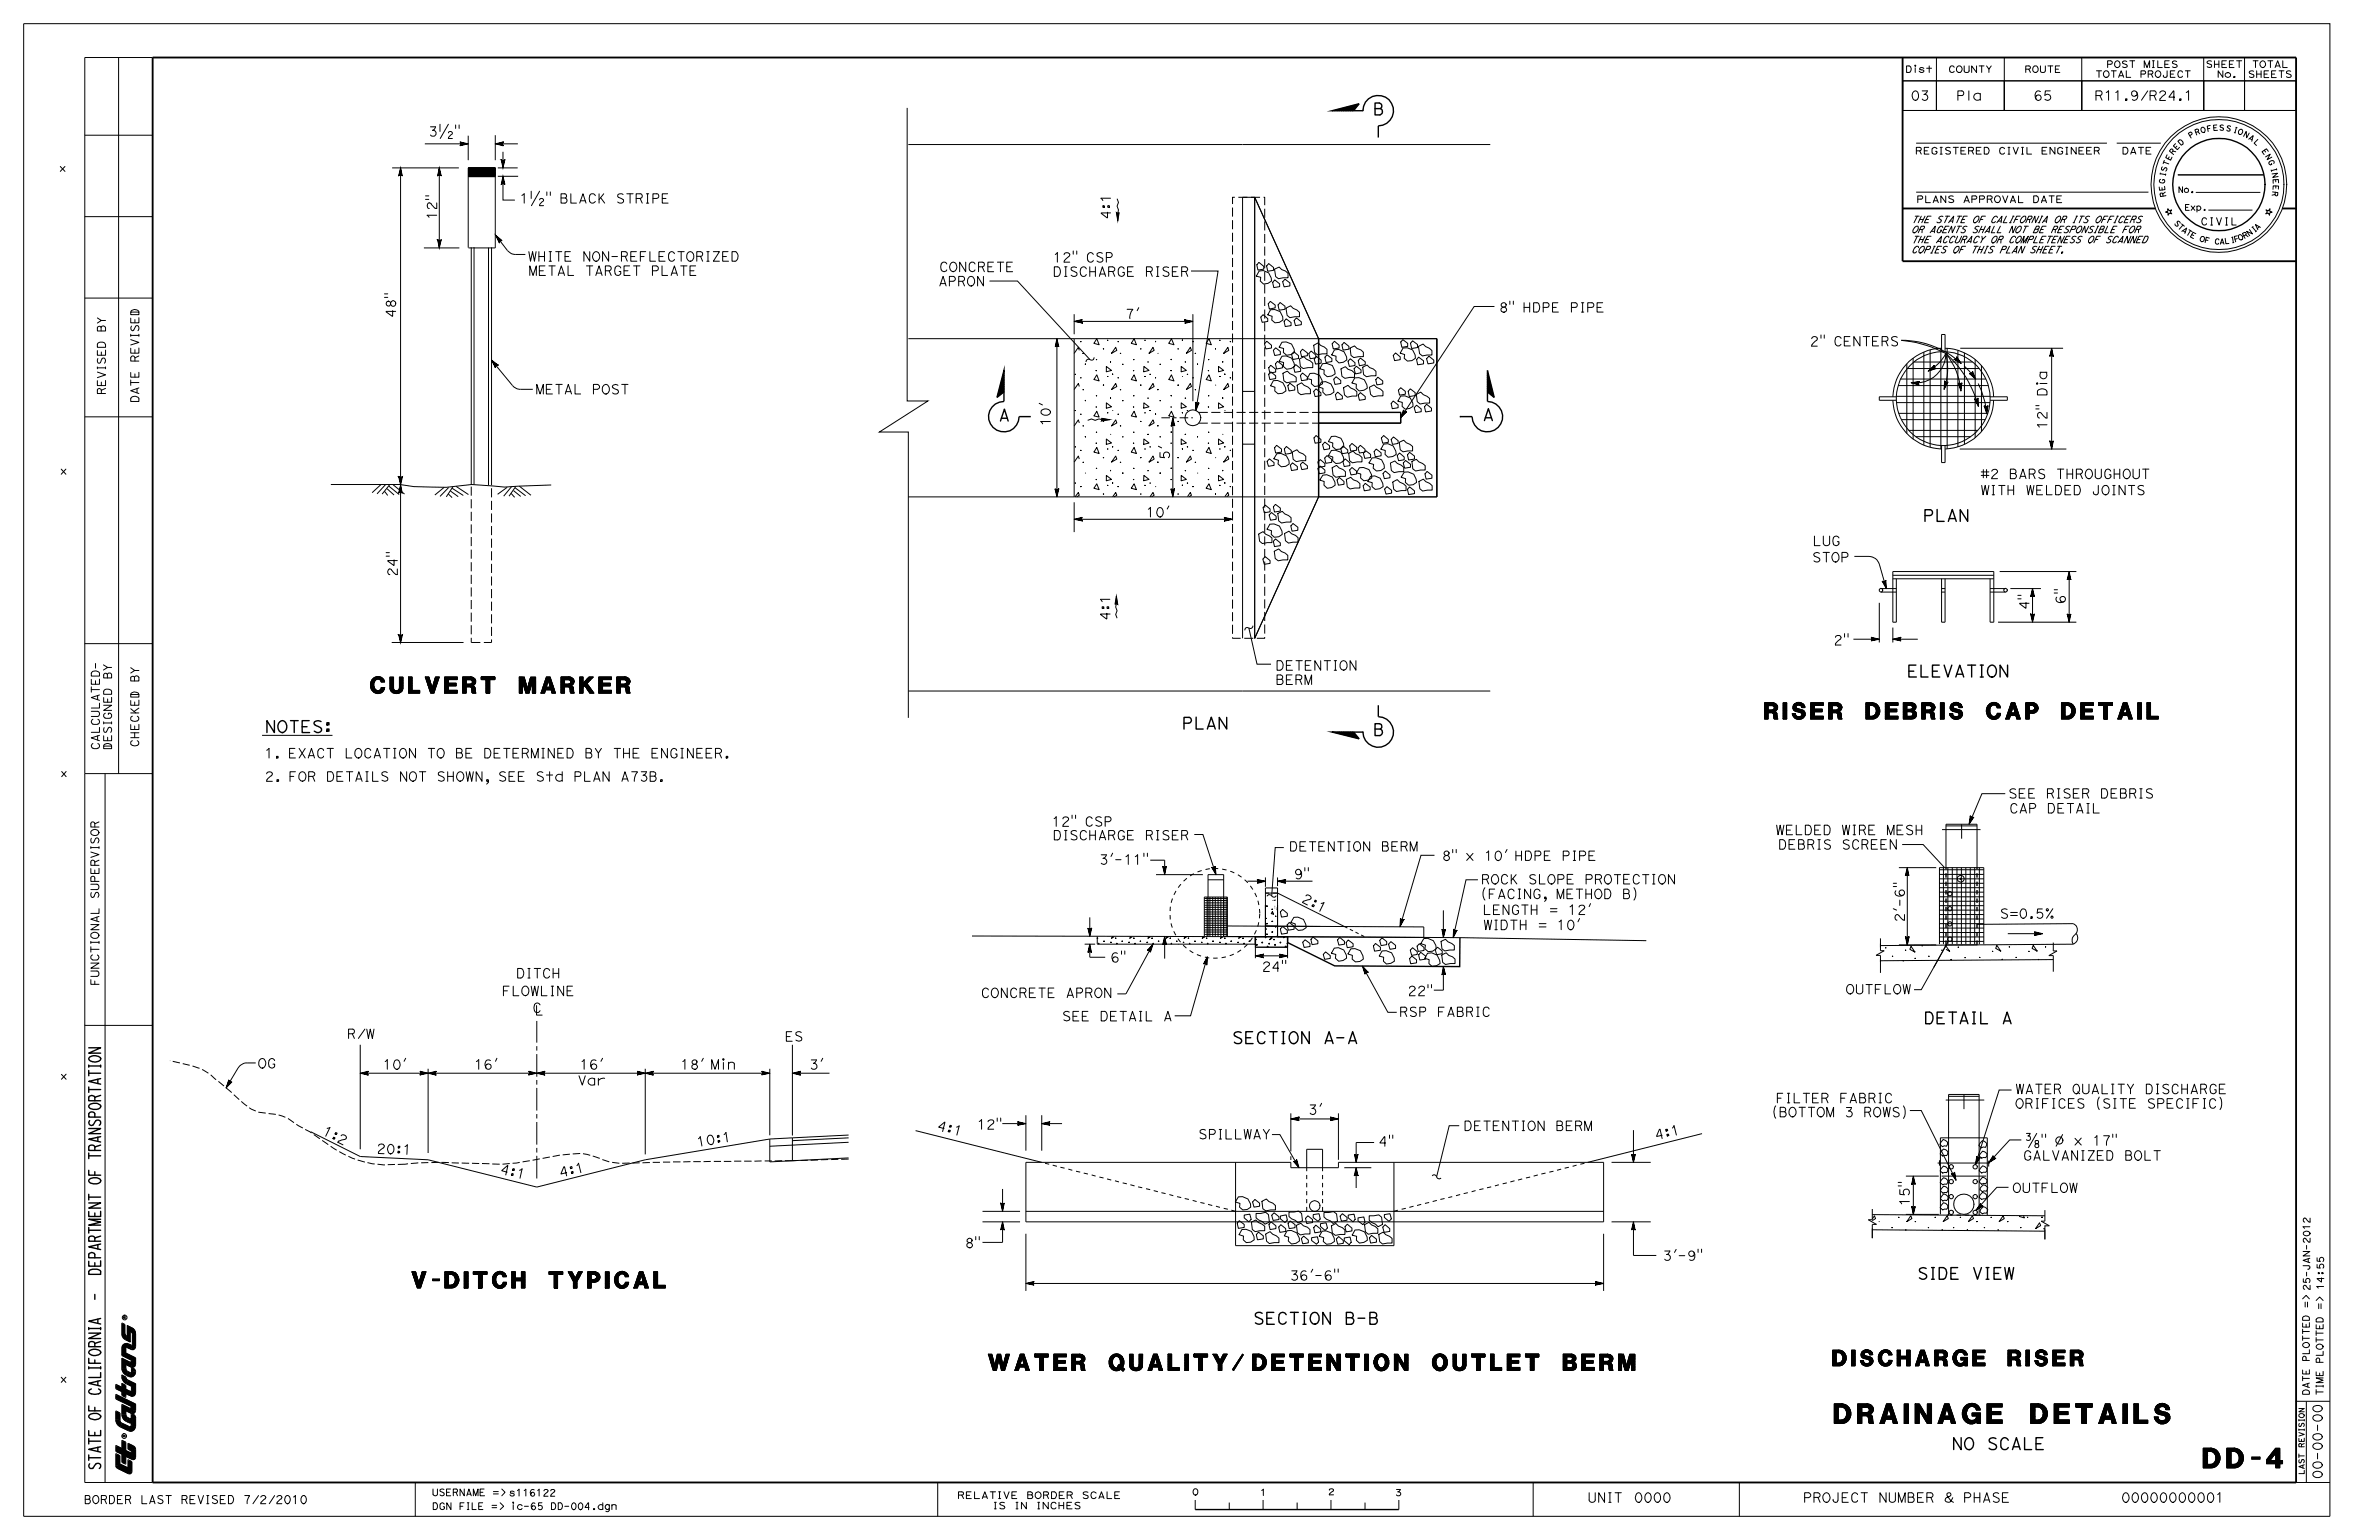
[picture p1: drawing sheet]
<svg xmlns="http://www.w3.org/2000/svg" width="432mm" height="279mm" viewBox="0 0 432 279" stroke-linecap="round" stroke-linejoin="round" font-family="sans-serif">
<defs><g id="words">
<g font-size="3.2">
<text x="332.9" y="258.3">DRAINAGE DETAILS</text>
<text x="399.9" y="266.3">DD-4</text>
</g>
<g font-size="2.7">
<text x="67.2" y="125.8">CULVERT MARKER</text>
<text x="320.3" y="130.5">RISER DEBRIS CAP DETAIL</text>
<text x="74.7" y="233.7">V-DITCH TYPICAL</text>
</g>
<g font-size="2.6">
<text x="179.4" y="248.6">WATER QUALITY/DETENTION OUTLET BERM</text>
<text x="332.6" y="247.8">DISCHARGE RISER</text>
</g>
<g font-size="1.9">
<text x="249.2" y="20.8">B</text>
<text x="181.2" y="76.4">A</text>
<text x="269" y="76.3">A</text>
<text x="48" y="132.9">NOTES:</text>
<text x="249.2" y="133.5">B</text>
<text x="223.6" y="189.4">SECTION A-A</text>
<text x="348" y="232.1">SIDE VIEW</text>
<text x="227.4" y="240.3">SECTION B-B</text>
<text x="354.2" y="263">NO SCALE</text>
<text x="18.3" y="266.8" transform="rotate(-90 18.3 266.8)">STATE OF CALIFORNIA - DEPARTMENT OF TRANSPORTATION</text>
</g>
<g font-size="1.6">
<text x="346.8" y="18.2">03</text>
<text x="355" y="18.2">Pla</text>
<text x="369" y="18.2">65</text>
<text x="380.1" y="18.2">R11.9/R24.1</text>
<text x="77.7" y="24.7">3½&quot;</text>
<text x="79.2" y="39.9" transform="rotate(-90 79.2 39.9)">12&quot;</text>
<text x="94.3" y="36.9">1½&quot; BLACK STRIPE</text>
<text x="95.9" y="50">METAL TARGET PLATE</text>
<text x="170.2" y="51.9">APRON</text>
<text x="170.5" y="49.3">CONCRETE</text>
<text x="272" y="56.7">8&quot; HDPE PIPE</text>
<text x="328.4" y="62.8">2&quot; CENTERS</text>
<text x="359.4" y="86.9">#2 BARS THROUGHOUT</text>
<text x="359.4" y="89.8">WITH WELDED JOINTS</text>
<text x="72.1" y="104.6" transform="rotate(-90 72.1 104.6)">24&quot;</text>
<text x="328.9" y="102">STOP</text>
<text x="201.4" y="112.6" transform="rotate(-90 201.4 112.6)">4:1</text>
<text x="332.8" y="117">2&quot;</text>
<text x="47.9" y="137.6">1. EXACT LOCATION TO BE DETERMINED BY THE ENGINEER.</text>
<text x="48" y="141.8">2. FOR DETAILS NOT SHOWN, SEE Std PLAN A73B.</text>
<text x="364.5" y="144.8">SEE RISER DEBRIS</text>
<text x="191.1" y="152.4">DISCHARGE RISER</text>
<text x="322.2" y="151.5">WELDED WIRE MESH</text>
<text x="322.7" y="154.1">DEBRIS SCREEN</text>
<text x="261.6" y="156.1">8&quot; x 10’ HDPE PIPE</text>
<text x="268.8" y="160.4">ROCK SLOPE PROTECTION</text>
<text x="236.1" y="163.6" transform="rotate(27 236.1 163.6)">2 : 1</text>
<text x="201.5" y="174.6">6&quot;</text>
<text x="229" y="176.3">24&quot;</text>
<text x="192.7" y="185.2">SEE DETAIL A</text>
<text x="253.9" y="184.5">RSP FABRIC</text>
<text x="255.5" y="180.7">22&quot;</text>
<text x="142.4" y="188.9">ES</text>
<text x="104.8" y="196.9">Var</text>
<text x="237.4" y="202.2">3’</text>
<text x="322.3" y="200.1">FILTER FABRIC</text>
<text x="365.7" y="198.5">WATER QUALITY DISCHARGE</text>
<text x="169.9" y="205" transform="rotate(14 169.9 205)">4 : 1</text>
<text x="177.3" y="204.9">12&quot;</text>
<text x="217.4" y="206.7">SPILLWAY</text>
<text x="376.5" y="207.8">17&quot;</text>
<text x="367.1" y="210.5">GALVANIZED BOLT</text>
<text x="234" y="232.3">36’-6&quot;</text>
<text x="301.7" y="228.7">3’-9&quot;</text>
</g>
<g font-size="1.5">
<text x="201.5" y="39.9" transform="rotate(-90 201.5 39.9)">4:1</text>
<text x="191.1" y="47.6">12&quot; CSP</text>
<text x="191.1" y="50.1">DISCHARGE RISER</text>
<text x="371.5" y="78" transform="rotate(-90 371.5 78)">12&quot; Dia</text>
<text x="329" y="99">LUG</text>
<text x="374.8" y="109.6" transform="rotate(-90 374.8 109.6)">6&quot;</text>
<text x="231.5" y="124.2">BERM</text>
<text x="190.9" y="149.9">12&quot; CSP</text>
<text x="364.6" y="147.5">CAP DETAIL</text>
<text x="234.8" y="159.4">9&quot;</text>
<text x="268.7" y="163">(FACING, METHOD B)</text>
<text x="269" y="165.9">LENGTH = 12’</text>
<text x="345.6" y="167.3" transform="rotate(-90 345.6 167.3)">2’-6&quot;</text>
<text x="362.9" y="166.6">S=0.5%</text>
<text x="93.7" y="177.4">DITCH</text>
<text x="96.6" y="183.7">C</text>
<text x="178" y="181">CONCRETE APRON</text>
<text x="46.7" y="193.8">OG</text>
<text x="86" y="194">16’</text>
<text x="105.2" y="194">16’</text>
<text x="123.5" y="194">18’ Min</text>
<text x="146.8" y="194">3’</text>
<text x="365.7" y="201.1">ORIFICES (SITE SPECIFIC)</text>
<text x="58.3" y="205.8" transform="rotate(27 58.3 205.8)">1 : 2</text>
<text x="300.5" y="206.8" transform="rotate(-13 300.5 206.8)">4 : 1</text>
<text x="90.6" y="212.9" transform="rotate(13 90.6 212.9)">4 : 1</text>
<text x="101.7" y="213.6" transform="rotate(-13 101.7 213.6)">4 : 1</text>
<text x="327.2" y="272.6">PROJECT NUMBER &amp; PHASE</text>
</g>
<g font-size="1.4">
<text x="403.8" y="44.3" transform="rotate(-3 403.8 44.3)">L</text>
<text x="126.5" y="208.1" transform="rotate(-9 126.5 208.1)">1 0 : 1</text>
</g>
<g font-size="1.3">
<text x="19.1" y="71.7" transform="rotate(-90 19.1 71.7)">REVISED BY</text>
<text x="25.2" y="73.1" transform="rotate(-90 25.2 73.1)">DATE REVISED</text>
<text x="18.1" y="136.1" transform="rotate(-90 18.1 136.1)">CALCULATED-</text>
<text x="20.3" y="136.1" transform="rotate(-90 20.3 136.1)">DESIGNED BY</text>
<text x="25.2" y="135.6" transform="rotate(-90 25.2 135.6)">CHECKED BY</text>
<text x="17.9" y="178.9" transform="rotate(-90 17.9 178.9)">FUNCTIONAL SUPERVISOR</text>
<text x="15.2" y="272.8">BORDER LAST REVISED 7/2/2010</text>
</g>
<g font-size="1.2">
<text x="399.4" y="40.9">CIVIL</text>
<text x="68.3" y="209.3" transform="rotate(2 68.3 209.3)">2</text>
</g>
<g font-size="1.1">
<text x="345.8" y="13.2">Dist</text>
<text x="353.6" y="13.2">COUNTY</text>
<text x="367.4" y="13.2">ROUTE</text>
<text x="380.3" y="14.1">TOTAL PROJECT</text>
<text x="382.3" y="12.3">POST MILES</text>
<text x="400.3" y="12.3">SHEET</text>
<text x="402.4" y="14.1">No.</text>
<text x="408" y="14.1">SHEETS</text>
<text x="347.6" y="28">REGISTERED CIVIL ENGINEER</text>
<text x="346.9" y="40.4">THE STATE OF CALIFORNIA OR ITS OFFICERS</text>
<text x="347.8" y="36.8">PLANS APPROVAL DATE</text>
<text x="346.9" y="42.3">OR AGENTS SHALL NOT BE RESPONSIBLE FOR</text>
<text x="346.9" y="44.1">THE ACCURACY OR COMPLETENESS OF SCANNED</text>
<text x="346.9" y="45.9">COPIES OF THIS PLAN SHEET.</text>
<text x="419.2" y="234.2" transform="rotate(-90 419.2 234.2)">25-JA</text>
<text x="421.7" y="234" transform="rotate(-90 421.7 234)">14:55</text>
<text x="78.4" y="271.4">USERNAME =&gt; s1161</text>
<text x="78.4" y="273.9">DGN FILE =&gt;</text>
<text x="92.5" y="273.9">ic-65 DD</text>
<text x="173.7" y="271.9">RELATIVE BORDER SCALE</text>
<text x="180.1" y="273.8">IS IN INCHES</text>
</g>
<g font-size="1">
<text x="406" y="24.2" transform="rotate(20 406 24.2)">O</text>
<text x="397.4" y="42.9" transform="rotate(25 397.4 42.9)">E</text>
<text x="400" y="44" transform="rotate(13 400 44)">F</text>
<text x="405.6" y="43.9" transform="rotate(-13 405.6 43.9)">F</text>
<text x="241" y="271.3">2</text>
<text x="253.1" y="271.4">3</text>
</g>
<g font-size=".9">
<text x="402.7" y="23.7">S</text>
<text x="403.9" y="23.7" transform="rotate(12 403.9 23.7)">S</text>
<text x="393.8" y="29.2" transform="rotate(-62 393.8 29.2)">E</text>
<text x="394.4" y="28.2" transform="rotate(-51 394.4 28.2)">R</text>
<text x="395" y="27.3" transform="rotate(-47 395 27.3)">E</text>
<text x="395.8" y="26.5" transform="rotate(-43 395.8 26.5)">D</text>
<text x="397.5" y="25.2" transform="rotate(-30 397.5 25.2)">P</text>
<text x="399.5" y="24.2" transform="rotate(-15 399.5 24.2)">O</text>
<text x="408" y="25.2" transform="rotate(32 408 25.2)">A</text>
<text x="409" y="25.8" transform="rotate(43 409 25.8)">L</text>
<text x="410.5" y="27.4" transform="rotate(56 410.5 27.4)">E</text>
<text x="411.6" y="29.3" transform="rotate(68 411.6 29.3)">G</text>
<text x="392.8" y="33.4" transform="rotate(-84 392.8 33.4)">G</text>
<text x="393" y="34.6" transform="rotate(-96 393 34.6)">E</text>
<text x="393" y="32.2" transform="rotate(-78 393 32.2)">I</text>
<text x="393.1" y="35.7" transform="rotate(-103 393.1 35.7)">R</text>
<text x="393.1" y="31.3" transform="rotate(-74 393.1 31.3)">S</text>
<text x="395.3" y="34.9">No.</text>
<text x="412.1" y="30.5" transform="rotate(78 412.1 30.5)">I</text>
<text x="412.5" y="34.6" transform="rotate(96 412.5 34.6)">R</text>
<text x="412.5" y="32.5" transform="rotate(87 412.5 32.5)">E</text>
<text x="412.6" y="33.5" transform="rotate(93 412.6 33.5)">E</text>
<text x="394.5" y="40.6" transform="rotate(47 394.5 40.6)">S</text>
<text x="395.2" y="41.3" transform="rotate(41 395.2 41.3)">T</text>
<text x="396.5" y="38.2">Exp.</text>
<text x="409.7" y="41.8" transform="rotate(-45 409.7 41.8)">A</text>
<text x="396.6" y="42.4" transform="rotate(33 396.6 42.4)">T</text>
<text x="399.1" y="43.7" transform="rotate(18 399.1 43.7)">O</text>
<text x="404.9" y="44.1" transform="rotate(-12 404.9 44.1)">I</text>
<text x="406.4" y="43.7" transform="rotate(-24 406.4 43.7)">O</text>
<text x="407.3" y="43.3" transform="rotate(-29 407.3 43.3)">R</text>
<text x="409" y="42.3" transform="rotate(-37 409 42.3)">I</text>
<text x="418.2" y="267.6" transform="rotate(-90 418.2 267.6)">LAST REVISION</text>
</g>
<g font-size=".8">
<text x="405.2" y="23.9" transform="rotate(20 405.2 23.9)">I</text>
<text x="398.5" y="24.6" transform="rotate(-21 398.5 24.6)">R</text>
<text x="393.4" y="30.2" transform="rotate(-70 393.4 30.2)">T</text>
<text x="395.9" y="41.9" transform="rotate(39 395.9 41.9)">A</text>
</g>
<g font-size=".7">
<text x="400.6" y="23.9" transform="rotate(-9 400.6 23.9)">F</text>
<text x="401.9" y="44.3" transform="rotate(3 401.9 44.3)">C</text>
<text x="402.8" y="44.3" transform="rotate(-3 402.8 44.3)">A</text>
</g>
<g font-size=".4">
<text x="22.8" y="239.3" transform="rotate(-90 22.8 239.3)">R</text>
<text x="22.8" y="260.8" transform="rotate(-90 22.8 260.8)">R</text>
</g>
</g></defs>
<g fill="none" stroke="#000" stroke-width=".18">
<path d="M4.3 4.3h418.6v270.8h-418.6zM21.5 10.4v130M27.7 10.4h-12.3v258.6h12.3M164.7 19.6v53.1h3.7l-8.8 5.7h5.3v51.8M345.3 14.7h6.2v5.3h-6.2zM345.3 14.7h71.5M346.1 12h.4a.55 .55 0 0 1 .4 .8l-.2 .3h-.6zM347.7 12l-.1-.2 .1 .1-.1 .1M347.7 18.2a.92 .92 0 0 1-.6-.9 .92 .92 0 0 1 .6-.8 .94 .94 0 0 1 .6 .9 .94 .94 0 0 1-.6 .8M348.9 16.5h.9l-.3 .5-.3 .1M350.2 12v1.1M351.5 14.7h12.3v5.3h-12.3z"/>
<path d="M351.5 10.4v9.6M353.9 12.2l.3-.2h.2l.3 .2M355.6 13.1a.58 .58 0 0 0 .6-.7 .58 .58 0 0 0-1-.3l-.1 .7 .3 .3h.3M356 17.3a.42 .42 0 0 0 .4-.4 .42 .42 0 0 0-.4-.4h-.6v1.7M356.5 12v.8M357.4 16.5v1.7M357.4 12v.8M358.8 12v1.1l-.9-1.1v1.1M359.2 12h.9M359.7 12v1.1M360.6 12l.4 .6 .4-.6M363.8 10.4v9.6"/>
<path d="M363.8 14.7h14v5.3h-14zM368.2 12.6a.3 .3 0 0 0 .3-.3 .3 .3 0 0 0-.3-.3h-.5v1.1M369.4 13.1h.1a.59 .59 0 0 0 .4-.7 .59 .59 0 0 0-.7-.4 .64 .64 0 0 0-.2 .7 .64 .64 0 0 0 .5 .4M370.4 16.6a.67 .67 0 0 0-.9 .1 .67 .67 0 0 0-.1 .8M370.4 12v.8M371.2 12v.8M371.7 12h.9M372.1 16.5h-.9v.8M372.2 12v1.1M373.8 12h-.7v1.1h.8M377.8 10.4v9.6M377.8 14.7h22.2v5.3h-22.2z"/>
<path d="M380.5 12.8h.9M381 12.8v1.2M381.1 17.3l.3-.1a.42 .42 0 0 0 .1-.4 .42 .42 0 0 0-.4-.3h-.7v1.7M382.3 16.8l.4-.3v1.7M382.3 14a.58 .58 0 0 0 .5-.7 .58 .58 0 0 0-.7-.4 .6 .6 0 0 0-.3 .7 .6 .6 0 0 0 .6 .4M383.1 11.7l.2-.1v-.4l-.2-.2h-.6v1.3M383.2 12.8h.9M383.6 12.8v1.2M384 16.8l.4-.3v1.7M384.3 12.3l.4-.3a.71 .71 0 0 0-.3-1 .61 .61 0 0 0-.6 .6 .61 .61 0 0 0 .6 .7M384.5 14l.5-1.2 .5 1.2M385.9 12.8v1.2h.8"/>
<path d="M386 11.2l-.5-.1-.2 .1v.3M386.6 11h.9M387 11v1.3M387.7 17.3v.1a.48 .48 0 0 1-.8-.3v-.3a.5 .5 0 0 1 .8-.2 .5 .5 0 0 1 0 .8M389.1 13.4l.3-.2v-.3l-.8-.1v1.2M389.2 12.3v-1.3l.5 1.3 .5-1.3v1.3M389.8 16.5l-1.1 1.7M390.5 13.4a.3 .3 0 0 0 .3-.3 .3 .3 0 0 0-.3-.3h-.6v1.2M390.7 11h.3M390.8 11v1.3M391 17.3l.3-.1a.42 .42 0 0 0 .1-.4 .42 .42 0 0 0-.4-.3h-.8v1.7M391.6 11v1.3h.9"/>
<path d="M391.7 14a.58 .58 0 0 0 .5-.7 .58 .58 0 0 0-.7-.4 .6 .6 0 0 0-.3 .7 .6 .6 0 0 0 .6 .4M393 16.8a.53 .53 0 0 0-.5-.3 .53 .53 0 0 0-.5 .4M393.3 12.8v1M393.7 11h-.8v1.3h.9M394.7 17.6h-1l.8-1.1 .1 1.7M394.7 12.8h-.8v1.2h.9M395.1 11.2l-.6-.1-.2 .1 .1 .3M395.4 13.1l.2-.3h.3l.2 .3M396.6 12.8h.9M396.8 16.8l.4-.3v1.7M397.1 12.8v1.2M400 10.4v9.6"/>
<path d="M400 14.7h7.4v5.3v-5.3h9.4v5.3h-16.8zM401.4 11.1a.48 .48 0 0 0-.8 .2l.1 .2M401.9 11v1.3M402.7 11v1.3M403.5 12.8v1.2l-.9-1.2v1.2M404.1 11h-.8v1.3h.8M405.4 11h-.8v1.3h.9M406 11h.9M406.4 11v1.3M407.4 10.4v9.6M409 11h.9M409 12.9a.48 .48 0 0 0-.8 .2l.2 .2"/>
<path d="M409.4 11v1.3M409.6 12.8v1.3M410.4 12.8v1.3M410.7 12.3a.58 .58 0 0 0 .5-.8 .58 .58 0 0 0-.8-.3 .64 .64 0 0 0-.2 .6 .64 .64 0 0 0 .6 .5M411.6 11h.9M411.8 12.8h-.8v1.3h.8M412.1 11v1.3M412.9 12.3l.5-1.3 .5 1.3M413.1 12.8h-.8v1.3h.9M413.1 12h.6M413.7 12.8h.8M414.1 12.8v1.3"/>
<path d="M414.3 11v1.3h.8M415.8 12.9a.46 .46 0 0 0-.8 .3l.1 .1M10.9 30.2l.9 .9M11.8 30.2l-.9 .9M15.4 24.5h12.3M15.4 39.3h12.3M71.2 30.5h12.1M72.4 31.8v.1M72.7 31.7l-.3 .2 .3-1.4 .3 1.4-.3-.2 .2 .1-.2-1-.2 1 .2-.7 .1 .7-.1-.4-.1 .3M72.7 30.4v86.2M73 31.8v.1M77.1 26.1h7.9"/>
<path d="M77.2 35.5h.6M77.2 36.2h.6M77.9 36.8a.55 .55 0 0 0-.3 .5 .55 .55 0 0 0 .3 .5M78.1 23h1l-.2 .4-.4 .2M79.3 39.1h-1.8l.4 .3M79.4 31.8v.1M79.7 31.7l-.3 .2 .3-1.4 .4 1.4-.4-.2 .3 .1-.2-1-.3 1 .2-.7 .2 .7-.2-.4v.3M79.7 30.4v14.6M79.9 22.5v1.4M80.1 31.8v.1M81.4 22.5l-1.5 2.6M82.7 22.7v.6"/>
<path d="M83.3 22.7v.6M83.5 25.8l1.5 .3-1.5 .3 1.1-.3-1-.3 .7 .3-.7 .2 .1-.2h.3l-.3-.1-.2 .4 .2-.3-.1-.3M85 24.6v4.5M85 30.6h4.9M89.9 30.4v14.6h-4.9M89.9 24.5v4.6M89.9 26.1h4.1M89.9 30.5h-4.9v14.4M90.4 30.5h3.6M90.4 32h3.6M91 29v.1M91 33.4v.1"/>
<path d="M91.2 26.4v-.3l.1-.3-.1 .4-.3-.1 .3-.2-.6 .2 .7 .3-1.1-.3 1.1-.3-1.4 .3 1.4 .3M91.3 32v4.3h2.2M91.3 33.3l-.3 .1 .3-1.4 .4 1.4-.4-.1 .2 .1-.2-1.1-.2 1.1 .2-.7 .2 .6-.2-.3-.1 .3M91.3 27.5v3M91.3 31.9v.1M91.4 29.1l-.1 .3-.1-.3 .1 .7 .2-.7-.2 1-.2-1 .2 .1-.3-.2 .3 1.5 .3-1.5-.3 .2M91.6 29v.1M91.6 33.4v.1M94.7 35.5l.4-.3v1.7M96.4 34.7v1.3M97.9 34.7l-1.4 2.6M99.3 34.8v.7"/>
<path d="M99.9 34.8v.7M102.6 35.9a.4 .4 0 0 0 .2-.4 .4 .4 0 0 0-.3-.3h-.7v1.7h.8M103.6 35.2v1.7h1M105.2 36.9l.6-1.7 .6 1.7M107 35.5l.4-.3h.3l.4 .3M108.7 35.2v1.7M109.6 35.2l-.9 1M113.1 35.3l-.3-.1h-.6l-.1 .2 .1 .4M113.8 35.2h1.1M114.4 35.2v1.7M116.2 36l.3-.1a.42 .42 0 0 0 .1-.5 .42 .42 0 0 0-.4-.2h-.7v1.7M117.3 35.2h.5"/>
<path d="M117.5 35.2v1.7M119.2 36a.42 .42 0 0 0 .4-.4 .42 .42 0 0 0-.4-.4h-.7v1.7M121.2 35.2h-1v1.7h1.1M164.9 26.2h105.6M201 38.5v1l-1.1-.8 1.7-.1M201.6 36h-1.8l.4 .4M202.6 38.5l.3 .2 .2-.2-.2 1.5zM202.7 38.6l.2 1.1 .2-1.1M202.8 38.6l.1 .7 .1-.7M202.8 36l.2 .7-.2 .7 .2 .7-.1 1.9M202.9 38.7v.3l-.1-.3M227.7 35.8v80l11.6-25.7v-28.7l-11.6-25.5"/>
<path d="M227.7 35.8v80l11.6-25.7M227.7 35.8l11.6 25.6M227.7 35.8h-2.2v80M345.3 20h71.5M347.6 39.2h.7M347.8 34.9h42.2M347.8 26h34.6M348 39.2l-.6 1.2M348.4 27.4a.32 .32 0 0 0 .3-.3 .32 .32 0 0 0-.3-.4h-.6v1.3M348.6 36.1a.3 .3 0 0 0 .4-.2 .3 .3 0 0 0-.3-.4h-.6v1.3M348.7 39.2l-.5 1.2M349.4 39.2l-.6 1.2"/>
<path d="M349.5 35.5v1.3h.9M350.1 26.7h-.8v1.3h.8M350.5 39.2h-.6l-.6 1.2h.7M350.7 27l.4-.3 .5 .3M350.9 36.8l.4-1.3 .5 1.3M352.1 26.7h.4M352.3 26.7v1.3M352.7 39.3a.45 .45 0 0 0-.8 .3M353.1 39.2h.8M353.2 35.5v1.3l-.9-1.3v1.3M353.5 39.2l-.5 1.2M354 26.8h-.7l-.2 .2 .2 .2"/>
<path d="M354.5 26.7h1M354.5 35.6h-.7l-.1 .3 .1 .1M355 26.7v1.3M355.3 39.2h.8M355.7 39.2l-.5 1.2M356.5 36.8l.5-1.3 .4 1.3M356.8 26.7h-.9v1.3h.9M357.1 39.2h-.7l-.5 1.2h.7M357.9 27.4a.32 .32 0 0 0 .3-.3 .32 .32 0 0 0-.3-.4h-.6v1.3M358.5 36.1l.2-.1a.29 .29 0 0 0 .1-.3 .29 .29 0 0 0-.3-.2h-.6v1.3M359.6 26.7h-.9v1.3h.9M359.9 36.1a.3 .3 0 0 0 .3-.3 .3 .3 0 0 0-.3-.3h-.6v1.3"/>
<path d="M360.2 26.7h.5a.67 .67 0 0 1 .3 .7 .67 .67 0 0 1-.4 .6h-.4zM360.4 39.2h-.7l-.5 1.2M361.3 36.1l.3-.2-.1-.2-.2-.2h-.6v1.3M361.8 39.5l.4-.3h.2l.1 .3M362.6 36.7a.57 .57 0 0 1-.5-.7 .57 .57 0 0 1 .8-.3 .64 .64 0 0 1 .2 .7 .64 .64 0 0 1-.6 .4M363 27l.4-.3 .4 .3M363.5 35.5l.5 1.3 .4-1.3M364.2 39.2l-.6 1.2h.7M364.5 26.7h.3M364.6 26.7v1.3M364.9 36.8l.5-1.3 .4 1.3M365.3 39.2h.3"/>
<path d="M365.4 26.7l.5 1.3 .4-1.3M365.4 39.2l-.6 1.2M366.4 35.5v1.3h.8M366.7 39.2h-.7l-.5 1.2M366.9 26.7h.4M367.1 26.7v1.3M367.9 26.7v1.3h.8M368.4 39.8a.37 .37 0 0 0 .3-.2 .37 .37 0 0 0 0-.4h-.5l-.5 1.2M369.1 35.5h.5a.64 .64 0 0 1 .4 .7 .64 .64 0 0 1-.5 .6h-.4zM370.1 39.2l-.6 1.2-.2-1.2-.5 1.2M370.5 36.8l.5-1.3 .5 1.3M370.5 39.2h.3"/>
<path d="M370.6 39.2l-.5 1.2M371.5 26.7h-.9v1.3h.9M371.9 35.5h1M372.4 35.5v1.3M373 26.7v1.3l-.9-1.3v1.3M373.5 27l.4-.3 .5 .3M374.2 35.5h-.9v1.3h.9M374.7 39.8l.4-.2v-.4h-.6l-.5 1.2M375 26.7h.3M375.1 26.7v1.3M376.8 26.7v1.3l-.9-1.3v1.3M376.8 39.2h.3"/>
<path d="M377 39.2l-.6 1.2M377.6 39.2h.7M377.9 39.2l-.5 1.2M378.1 26.7h-.8v1.3h.9M379.3 39.3a.45 .45 0 0 0-.7 .3M379.6 26.7h-.9v1.3h.9M380.7 27.4a.32 .32 0 0 0 .3-.3 .32 .32 0 0 0-.3-.4h-.6v1.3M382.6 39.2h-.6l-.6 1.2M383.7 39.2h-.6l-.6 1.2M384.2 26h8M384.2 39.2h.3M384.4 39.2l-.6 1.2"/>
<path d="M384.9 39.5l.4-.3h.2l.1 .3M385.3 26.7h.6a.61 .61 0 0 1 .3 .8l-.2 .4-.7 .1zM386.7 28l.5-1.3 .5 1.3M386.7 39.2h-.6l-.6 1.2h.7M386.8 27.7h.7M387.3 39.8a.35 .35 0 0 0 .4-.2 .35 .35 0 0 0-.1-.4h-.4l-.6 1.2M388.1 26.7h1M388.6 26.7v1.3M388.9 39.3a.42 .42 0 0 0-.5-.1 .42 .42 0 0 0-.2 .4M389.5 27.4h.6M390.4 26.7h-.9v1.3h.9M392.9 33.8l.1 .6-1 .1-.1-.6"/>
<path d="M393.1 38.5l.4 .1v.5l.3-.4 .4 .1-.3-.3 .2-.4-.3 .1-.3-.3v.4l-.4 .2h.1M395.3 31.7h15.6M396.1 33.9v1l-.6-1v1M397.3 37.1h-.6v1.1h.7M398.5 34.9h11.8M398.9 23.9l.2-.2-.2-.3-.5 .2 .3 .9M399.7 39.8l.3-.3h.2l.3 .3M400.8 38.1h8M401.2 22.8l-.6 .1 .2 1M401.3 39.5h.3M401.4 39.5v1.3M401.8 23.2h.4"/>
<path d="M402.3 39.5l.5 1.3 .4-1.3M402.4 22.7h-.6v1l.7-.1M403.5 22.8h-.5v.3M404 39.5h.3M404.1 39.5v1.3M405.1 39.5v1.3h.8M405.8 23.1l.2 .1M405.9 23.1l-.2 1M408.2 24.2l-.4 .8-.1-1.1-.5 .8M411.2 28.5l.9-.5-.6 1 .8-.5M411.7 27.5l-.3-.5-.8 .5 .4 .5M412.3 38.5h.1l-.4 .1-.1 .5-.2-.4-.5 .1 .3-.3-.2-.4 .4 .1 .3-.3v.4l.4 .2"/>
<path d="M412.4 31.6l1-.2-.9 .8 1-.2M412.4 29.1l.3 .2v.4M412.5 34.8l.9 .1v.4a.23 .23 0 0 1-.2 .2 .23 .23 0 0 1-.3-.2M413.2 30.7l-.9 .3M413.2 30.6v.2M413.5 34.3l.1-.5-1-.1v.7M413.6 33.2l-.1-.6h-.9v.7M414.5 33.4a11.8 11.8 0 0 1-16.2 11 11.8 11.8 0 0 1-3.9-19.3 11.8 11.8 0 0 1 19.3 3.9l.5 1.4 .3 1.5v1.6M415.1 33.4a12.3 12.3 0 0 1-17.5 11.3 12.3 12.3 0 0 1-2.8-20.6 12.3 12.3 0 0 1 19.8 6.2l.5 3.2M15.4 54.1h12.3M17.7 57.7l.7 .4-.7 .5M18.4 59.4l-.3-.2-.4 .1v.7h1.5v-.6"/>
<path d="M23.7 56.6h1.5v.5h-1.5zM23.7 56.6l.2-.3 .5-.1a.67 .67 0 0 1 .8 .4M23.9 59.2l-.1 .6 .2 .2 .3-.1M25.2 57.6v1h-1.5v-.9M69.8 53.3h.6M69.8 54h.6M70.5 54.6l-.3 .2-.1 .3 .1 .3 .5 .1 .2-.6-.5-.2M71.3 56.4v1l-1.2-.8 1.7-.1M71.8 55a.48 .48 0 0 1-.4 .6 .48 .48 0 0 1-.5-.5l.1-.4 .3-.2 .5 .3v.3M76.9 45h6.5M79.4 43.5v.1M79.8 43.7l-.1 .3-.1-.4 .1 .7 .3-.7-.3 1-.2-1 .2 .2-.3-.3 .3 1.5 .4-1.5-.4 .3"/>
<path d="M80.1 43.5v.1M85.5 44.9v43M86 44.9v43M88.7 44.9v43.1M89.2 44.9v43.1M90 42.7l2.1 2.7a1.81 1.81 0 0 0 1.5 .8h1.8M90 42.7h.1M90.6 44h.1M90.7 43.7l-.1 .3-.6-1.3 1.1 .9-.4 .1 .3-.1-.9-.7 .5 1-.2-.7 .5 .5-.3-.2 .1 .3M91.1 43.6v.1M96 45.7l.3 1.7 .4-1.7 .3 1.7 .3-1.7M96.2 50v-1.8l.6 1.8 .5-1.8v1.8"/>
<path d="M97.8 45.7v1.7M97.8 46.5h1M98.8 45.7v1.7M98.9 48.2h-1v1.8h1.1M99.6 48.2h1.2M99.7 45.7h.4M99.7 47.4h.4M99.9 45.7v1.7M100.2 48.2v1.8M100.9 45.7h1.1M101.3 50l.6-1.8 .6 1.8M101.4 45.7v1.7"/>
<path d="M102.6 46.5h.6M103.1 48.2v1.8h1M103.5 45.7h-.9v1.7h1M106.4 48.2h1.2M107 45.7v1.7l-1-1.7v1.7M107 48.2v1.8M108.1 50l.6-1.8 .6 1.8M108.2 47.4a.89 .89 0 0 0 .7-.9 .89 .89 0 0 0-.8-.8 .9 .9 0 0 0-.6 .9 .9 .9 0 0 0 .8 .8M110.5 45.7v1.7l-1.1-1.7v1.7M110.6 49.1a.45 .45 0 0 0 .3-.4 .45 .45 0 0 0-.3-.5h-.7v1.8M111.1 46.5h1M111.7 48.6v-.1a.54 .54 0 0 1 .5-.3 .54 .54 0 0 1 .5 .4"/>
<path d="M112.8 46.5h.7l.4 .9M113.5 46.5a.42 .42 0 0 0 .4-.4 .42 .42 0 0 0-.4-.4h-.7v1.7M114.3 48.2h-1v1.8h1.1M114.5 46.5h.7M115 48.2h1.1M115.5 45.7h-1v1.7h1.1M115.5 48.2v1.8M116.2 46.5h.7M117.2 45.7h-1v1.7M118 45.7v1.7h1M119.1 49.1l.3-.1a.47 .47 0 0 0-.3-.8h-.7v1.8M119.6 46.5h.7"/>
<path d="M120.2 48.2v1.8h1M120.6 45.7h-1v1.7h1.1M121.8 50l.6-1.8 .6 1.8M122.4 46a.54 .54 0 0 0-.6-.3 .54 .54 0 0 0-.5 .5v.6a.55 .55 0 0 0 .5 .6 .55 .55 0 0 0 .6-.3M123 45.7h1.2M123.5 48.2h1.2M123.6 45.7v1.7M124.1 48.2v1.8M125.3 47.4h.1a.99 .99 0 0 0 .3-1.6l-.1-.1a.64 .64 0 0 0-.9 .6 .8 .8 0 0 0 .7 1.1M126.3 48.2h-1.1v1.8h1.1M126.5 46.5h.6l.4 .9M127.1 46.5h.3a.48 .48 0 0 0 0-.7l-.9-.1v1.7"/>
<path d="M128.3 45.7h.4M128.3 47.4h.4M128.5 45.7v1.7M129.5 45.7h1.1l-1.1 1.7h1.1M131.2 46.5h.6M132.1 45.7h-.9v1.7h1M132.9 45.7h.5a.96 .96 0 0 1 .6 .8 .96 .96 0 0 1-.6 .9h-.5zM170.6 51.9l.6-1.8 .5 1.8M170.8 47.9l.4-.3h.3l.4 .3M173 51l.3-.1 .1-.3-.1-.3-.3-.2h-.7v1.8M173.1 49.3a.83 .83 0 0 1-.7-.9 .83 .83 0 0 1 .8-.8l.2 .1a1.01 1.01 0 0 1-.1 1.5l-.3 .1M174.7 51a.45 .45 0 0 0 .4-.4 .45 .45 0 0 0-.4-.5h-.7v1.8"/>
<path d="M175.3 47.6v1.7l-1.1-1.7v1.7M176 47.9l.3-.3h.3l.4 .3M176.3 51.9a.89 .89 0 0 0 .6-.9 .89 .89 0 0 0-.7-.9 .9 .9 0 0 0-.6 1 .9 .9 0 0 0 .7 .8M178.3 48.4l.3-.1v-.6l-1-.1v1.7M178.5 50.1v1.8l-1.1-1.8v1.8M179.6 51h5.1l13.1 14.3M180.3 47.6h-1v1.7h1.1M181 47.6h1.2M181.6 47.6v1.7M183.7 47.6h-1v1.7h1.1M191.4 48.4h.6a.92 .92 0 0 1 .4 1.1 .92 .92 0 0 1-1 .6zM191.5 46.2l.4-.4v1.8"/>
<path d="M193.1 46.2a.53 .53 0 0 1 .6-.4 .53 .53 0 0 1 .5 .4M193.2 48.4h.5M193.4 48.4v1.7M194.8 45.5v.6M195 57v3.6M195 58.3h21.5M195.4 48.5l-.4-.1-.5 .2-.1 .3 .1 .1M195.4 45.5v.6M196.2 48.8l.4-.4 .4 .1 .2 .3M196.3 58l-.1 .3 .2 .3-.1-.4-.3 .1 .3 .1-.7-.1 .8-.2-1.1 .2 1.1 .3-1.4-.3 1.4-.3M197.5 46.2v-.1a.51 .51 0 0 1 .5-.3 .51 .51 0 0 1 .4 .4M197.8 48.4v1.7"/>
<path d="M198.8 48.4v1.7M199.5 50.1l.6-1.7 .6 1.7M200.1 46l-.6-.2-.3 .2-.1 .3 .1 .2M201.5 46.7a.45 .45 0 0 0 .4-.4 .45 .45 0 0 0-.4-.5h-.7v1.8M202 49.3l.3-.3-.1-.5-.2-.1h-.8v1.7M203.1 48.8v-.1a.5 .5 0 0 1 .5-.3 .5 .5 0 0 1 .4 .4M204.6 56.1l1 .1a1.79 1.79 0 0 0-.5 1.6M205.7 48.4h-1v1.7h1M206.7 55.8l-.3 .6M208.8 49.3a.42 .42 0 0 0 .4-.5 .42 .42 0 0 0-.4-.4h-.7v1.7M209.9 48.4h.4M210.1 48.4v1.7"/>
<path d="M212.1 48.5h-.8l-.2 .2 .2 .3M213.8 48.4h-1v1.7h1M215.1 58.7l1.4-.4-1.5-.3 1.2 .3-1.1 .3 .7-.3-.6-.1 .3 .1-.3 .1-.2-.4 .2 .3v.4M215.2 49.3l.3-.3v-.5l-.3-.1h-.7v1.7M216.2 49.2h4.9l-4 25.3M216.5 57v15.8M228.1 50l-.1 .1 .8 .2-.1 .7 .6 .5 .8-.1 .7-.4-.1-.6-.4-.9-1-.4-.8 .1-.5 .9M228.2 48l.1 1 1.1-.2v-.5l-.9-.7-.4 .5M228.9 57.5l.2 1 1-.2v-.5l-.8-.7-.5 .5M229.9 48.2l.2 1 1.1-.2v-.5l-.9-.7-.4 .5M230.1 57v.1l.8 .3-.1 .7 .6 .5 .8-.1 .7-.4-.1-.6-.5-1-.9-.3h-.8l-.5 .9M230.2 55.1l.2 1 1.1-.2v-.5l-.9-.7-.4 .4"/>
<path d="M231 51.2l.2 1 1.1-.2v-.5l-.9-.7-.4 .4M231.3 48.8l.2 1.4 .6 .4 1.7-.2v-.8l-.5-.4-.7-.3-.4-.4-.9 .4M232 55.3l.2 1 1-.2v-.5l-.9-.7-.3 .5M232.9 51.1l.2 .9 1-.1v-.6l-.9-.6-.4 .4M233.1 58.2l.2 1 1-.1v-.6l-.9-.7-.3 .5M233.4 55.9l.2 1.3 .5 .4 1.8-.1v-.8l-.5-.5-.7-.3-.4-.4-.9 .5M234.9 58.1l.2 1 1.1-.2v-.5l-.9-.7-.4 .4M271.3 55.6h-3.7l-13.4 20.2M273.4 55.2l-.1 .3-.4 .2-.4-.2v-.3a.46 .46 0 0 1 .5-.3 .46 .46 0 0 1 .4 .4M274 54.6v.6M274.7 54.6v.6M276.6 54.9v1.7"/>
<path d="M277.6 54.9v1.7M278.4 54.9l.8 .1 .3 .6a.8 .8 0 0 1-.6 1h-.5zM280.8 55.8a.42 .42 0 0 0 .4-.4 .42 .42 0 0 0-.4-.5h-.7v1.7M282.8 54.9h-1v1.7h1.1M285.9 55.8a.42 .42 0 0 0 .4-.4 .42 .42 0 0 0-.4-.5h-.7v1.7M287 54.9h.5M287.3 54.9v1.7M288.9 55.8l.3-.2v-.5l-.2-.2h-.8v1.7M290.9 54.9h-1v1.7h1.1M347.4 42.2a.92 .92 0 0 0 .7-1.2 .89 .89 0 0 0-.8 1.2h.2M347.6 44.9a.33 .33 0 0 1 .3-.2 .33 .33 0 0 1 .3 .2M347.6 42.9h.7"/>
<path d="M348 42.9l-.6 1.2M348.6 45.9h-.2a.93 .93 0 0 1 .4-1.2h.4l.1 .4-.5 .7-.3 .1M348.7 42.9l-.5 1.1M348.9 41.6a.37 .37 0 0 0 .3-.2 .37 .37 0 0 0 0-.4h-.5l-.5 1.2M349.4 42.9l-.6 1.1M350 45.3a.36 .36 0 0 0 .3-.2 .36 .36 0 0 0 0-.4h-.5l-.5 1.2M350.3 42.2l1-1.2-.2 1.2M350.5 42.9h-.6l-.6 1.1h.7M351 44.7h.3M351.1 44.7l-.5 1.2M351.5 44l.9-1.1-.2 1.1M351.9 41.3l.4-.3h.2l.1 .3"/>
<path d="M352.4 44.7h-.7l-.5 1.2h.7M353.1 43.1l.3-.2h.2l.1 .2M353.5 44.8a.43 .43 0 0 0-.5-.1 .43 .43 0 0 0-.3 .4M353.7 40.4l.9-1.2-.2 1.2M353.8 41h-.7l-.6 1.2h.8M354.2 43.1l.3-.2h.2l.1 .2M354.9 45.9l-.3-.1v-.3l.4-.6a.36 .36 0 0 1 .6-.1 1.03 1.03 0 0 1-.8 1.1M354.9 41l-.5 1.2-.2-1.2-.6 1.2M355.3 41h.7M355.3 42.9l-.4 .9M355.7 41l-.6 1.2M356 42.9l-.4 .9"/>
<path d="M356.6 43.5l.3-.3v-.3h-.5l-.5 1.2M356.8 44.7h-.7l-.5 1.2M357 44l.9-1.1-.2 1.1M357 41.1a.45 .45 0 0 0-.5 0 .45 .45 0 0 0-.2 .4M358.3 44.7h.8M358.4 40.4a.92 .92 0 0 0 .7-1.2 .88 .88 0 0 0-.8 1.2h.2M358.6 43.1l.3-.2h.3v.2M358.7 44.7l-.6 1.2M359.2 41.1l-.3-.1-.3 .2-.1 .3M359.4 44.7l-.5 1.2M359.7 42.9l.1 .6 .6-.6M359.7 41l-.6 1.2"/>
<path d="M360.1 44.7l-.6 1.2M360.3 42.2l.9-1.2-.2 1.2M360.4 41l-.6 1.2M360.6 44.7h.3M360.7 44.7l-.5 1.2M361.8 44h-.2a.91 .91 0 0 1 .8-1.1 .89 .89 0 0 1-.6 1.1l-.1 .1M362 41l-.6 1.2h.7M362 44.8h-.6l-.1 .2v.1M362.4 40.4l1-1.2-.2 1.2M363.1 41l-.6 1.2h.7M363.2 43.5h.1a.4 .4 0 0 0 .2-.6h-.5l-.6 1.2M363.7 45.3a.36 .36 0 0 0 .4-.2 .36 .36 0 0 0-.1-.4h-.4l-.6 1.2"/>
<path d="M364.7 44.7l-.6 1.2h.7M365.1 43.1l.4-.2h.2l.1 .2M365.2 45.9l.9-1.2-.1 1.2M365.9 41l-.5 1.2-.2-1.2-.5 1.2M366.1 42.2a.84 .84 0 0 0 .7-1.2 .93 .93 0 0 0-.8 1.2h.2M366.2 44a.3 .3 0 0 1-.3-.1 .3 .3 0 0 1 0-.4 .87 .87 0 0 1 .9-.6 1.01 1.01 0 0 1-.7 1.2M366.8 44.1l.6-1.2-.2 1.2 1-1.2-.6 1.2M366.9 40.4a.88 .88 0 0 0 .7-1.2 .88 .88 0 0 0-.8 1.2h.2M367.4 41h.8M367.6 44.7l-.6 1.2-.1-1.2-.6 1.2M367.8 41l-.6 1.2M368.7 43.5a.39 .39 0 0 0 .3-.6h-.5l-.6 1.2"/>
<path d="M369.6 42.9l-.5 1.1h.7M369.7 44.8a.45 .45 0 0 0-.5-.1 .45 .45 0 0 0-.2 .4M369.8 41.6l.2-.1 .1-.4-.5-.1-.6 1.2h.5M370.2 44.7l-.6 1.2M370.7 40.4l.9-1.2-.2 1.2M370.8 44.7l-.5 1.2M371.4 41h-.7l-.6 1.2h.7M371.4 42.9h-.7l-.6 1.1h.7M371.8 42.9h.8M371.9 44.7h-.6l-.6 1.2h.7M372.2 42.9l-.6 1.2M373 44.7h-.6l-.6 1.2h.7"/>
<path d="M373.1 41.6l.3-.2v-.4h-.5l-.6 1.2M373.2 40.4a.94 .94 0 0 0 .8-1v-.1a.83 .83 0 0 0-.9 1.1h.2M373.5 44.7h.7M373.5 42.9h-.6l-.6 1.1h.7M373.9 44.7l-.6 1.2M374.6 41h-.6l-.6 1.2h.7M374.7 42.9l-.6 1.2-.1-1.2-.6 1.2M375.7 42.9h-.6l-.6 1.1h.7M375.7 41.1a.43 .43 0 0 0-.5 0 .43 .43 0 0 0-.2 .4M376.4 41.6a.36 .36 0 0 0 .3-.2 .36 .36 0 0 0 0-.4h-.5l-.6 1.2M376.8 42.9a.43 .43 0 0 0-.5 0 .43 .43 0 0 0-.2 .4M377.1 42.2a.92 .92 0 0 0 .7-1.2 .89 .89 0 0 0-.8 1.2h.2"/>
<path d="M377.9 42.9a.43 .43 0 0 0-.5 0 .43 .43 0 0 0-.2 .4M379.1 41l-.6 1.2-.1-1.2-.6 1.2M379.3 44h-.1a.91 .91 0 0 1 .8-1.1 .89 .89 0 0 1-.7 1.1v.1M380.1 41.1h-.6l-.1 .2v.2M380.6 40.4a.94 .94 0 0 0 .8-1v-.1a.58 .58 0 0 0-.9 .5l-.1 .5 .3 .1M380.7 41h.2M380.8 41l-.5 1.2M381.2 42.9h-.6l-.6 1.1M381.7 41.6l.1-.1 .2-.4-.6-.1-.5 1.2h.4M382.5 41l-.5 1.2h.6M383.4 42.9h-.1a.46 .46 0 0 0-.6 .4M383.8 43.1l.4-.2h.2l.1 .2"/>
<path d="M384.2 41h-.6l-.5 1.2h.6M384.4 44l.9-1.1-.2 1.1M386.4 41h-.6l-.5 1.2M386.7 42.2a.98 .98 0 0 0 .7-1.1 .82 .82 0 0 0-.9 1l.3 .1M386.8 42.9l-.6 1.2-.1-1.2-.6 1.2M387.9 42.9l-.6 1.2-.1-1.2-.6 1.2M388.2 41.6a.37 .37 0 0 0 .3-.2 .37 .37 0 0 0 0-.4h-.5l-.5 1.2M388.9 42.9h-.6l-.6 1.1h.7M389.4 42.9h.4l.1 .1-.2 .6a.86 .86 0 0 1-.9 .4zM396 40.6l.5 .4M402.7 43.5l-.1-.2a.49 .49 0 0 0-.5 .8M403 44.3l.3-1 .4 1"/>
<path d="M405.3 43l-.2 .1M407.4 42.2a.25 .25 0 0 1 .3 .1 .25 .25 0 0 1-.1 .3M408.3 41.6l.5 .8-1-.4 .5 .8M409 41.1l-.3 .2M15.4 75.6h12.3M17.7 67.5l1.5 .5-1.5 .5M17.7 66.7h1.5M17.7 66.6v.3M17.7 62.3a.88 .88 0 0 1 1.5 .2v.5h-1.5zM17.8 65l-.1 .6 .1 .2 .3 .1 .1-.1M18.4 70.8v-.2l-.4-.1-.2 .1-.1 .8h1.5M19.2 69v1h-1.5v-.9"/>
<path d="M19.2 63.5v1h-1.5v-.9M23.7 61.6l1.5 .5-1.5 .5M23.7 60.6v.4M23.7 68.9v1M23.7 69.4h1.5M23.7 60.9h1.5M23.9 72.1a.8 .8 0 0 1 .9-.1 .8 .8 0 0 1 .4 .8h-1.5v-.5zM24.5 64.9l-.3-.3-.3 .1-.2 .8h1.5M25.2 70.4l-1.5 .5 1.5 .5M25.2 67.5v.9h-1.5v-.8M25.2 63.1v1h-1.5v-.9M89.2 65.3l3.8 4.7a1.77 1.77 0 0 0 1.5 .6h2.2"/>
<path d="M89.9 66.6v.1l.1-.4 .4-.1-.4 .2-.1-.3 .3 .2-.6-.5 .3 .8-.5-1 1 .6-1.2-.9 .7 1.4M89.9 66.6v.1M90.4 66.2v.1M97.4 71.5v-1.8l.6 1.8 .6-1.8v1.8M99.2 70.6h.7M100.2 69.7h-1v1.8h1.1M100.9 69.7h1.1M101.5 69.7v1.8M102.6 71.5l.5-1.8 .6 1.8M102.7 71.1h.9M104.4 69.7v1.8h1M107.7 70.6h.7l.3-.1 .1-.5-.4-.3h-.7v1.8"/>
<path d="M110 71.5a.89 .89 0 0 0 .6-.9 .89 .89 0 0 0-.7-.9 .9 .9 0 0 0-.6 1 .9 .9 0 0 0 .7 .8M112.2 69.9l-.5-.2-.4 .2-.2 .2 .1 .2 .9 .5a.53 .53 0 0 1-.2 .7 .53 .53 0 0 1-.7-.2M112.8 69.7h1.2M113.4 69.7v1.8M164.9 61.4h95.9M188.6 73.2l.6 .3M190.6 74.7a.56 .56 0 0 1-.5 .6 1.03 1.03 0 0 1-1.1-.4 .89 .89 0 0 1 .7-.8 .89 .89 0 0 1 .9 .6v.1M190.6 76.5h-1.7l.4 .4M191.8 61.4v28.7M192.2 62.8l-.3-.1-.4 .2 .4-.1v-.3l-.2 .3 .2-.7 .2 .7-.3-1-.3 1.1 .3-1.5 .4 1.5M195 61.4v28.7M195.1 74.5h.1"/>
<path d="M195.1 67.9h.1M195.9 76.7l-.2-.5-.7 1.1M195.9 70.1l-.2-.5-.7 1.1M195.9 63.6l-.2-.6-.7 1.1M196.2 75.2h.1M196.2 68.6h.1M196.2 62h.1M196.6 77.3h.1M196.6 70.7h.1M196.6 64.1h.1M197 79.2v.1M197 72.6v.1"/>
<path d="M197 66v.1M197.8 65.3a.45 .45 0 0 0-.5-.1 .45 .45 0 0 0-.2 .5M198.6 75.4v.1l.9 .2-.4-1.1-.5 .9M198.6 68.8v.1l.9 .2-.4-1.1-.5 .9M198.6 62.2v.1l.9 .2-.4-1.1-.5 .9M198.6 64.8l-.2 .5h-.6M198.9 73.9h.1M198.9 67.2h.1M199 78.4h.1M199 71.8h.1M199 65.3h.1M199.9 75.9l1.5 .2-1.5 .3 .2-.3z"/>
<path d="M200 75.9l1.1 .2-1.1 .2M200 76l.7 .1-.7 .2M200 76.1h.3l-.3 .1M200.3 76.5h.1M200.3 69.9h.1M200.3 63.3h.1M200.8 74l.9-.2-.9-.7v1M200.8 67.4l.9-.2-.9-.7v1M201 74.9h.1M201 68.3h.1M201 61.7h.1M201.4 76.1l-1.9-.1-.7 .3-.7-.3-.7 .3"/>
<path d="M201.6 72.2h.1M201.6 65.6v.1M201.6 78.8h.1M201.8 77.2l-.1 .1 1-.6-.2-.5-.8 1.1M201.8 70.6l-.1 .1 1-.6-.2-.5-.8 1.1M201.8 64l-.1 .1 1-.5-.2-.6-.8 1.1M202 67.8v.1M202 74.5h.1M202.9 75.2h.1M202.9 68.6h.1M202.9 62h.1M203.3 77.3h.1"/>
<path d="M203.3 70.7h.1M203.3 64.1h.1M203.8 79.3h.1M203.8 72.7h.1M203.8 66.1h.1M205.4 75.4l-.1 .1 1 .2-.5-1.1-.5 .9M205.4 68.8l-.1 .1 1 .2-.5-1.1-.5 .9M205.4 62.2l-.1 .1 1 .2-.5-1.1-.5 .9M205.7 73.9h.1M205.7 67.2h.1M205.8 78.4h.1M205.8 71.8h.1"/>
<path d="M205.8 65.3h.1M207 76.5h.1M207 69.9h.1M207 63.3h.1M207.6 74l1-.2-1-.7v1M207.6 67.4l1-.2-1-.7v1M207.8 74.9h.1M207.8 68.3h.1M207.8 61.7h.1M208.3 78.8h.1M208.3 72.2h.1M208.3 65.7h.1"/>
<path d="M208.6 77.2v.1l.9-.6-.2-.5-.7 1.1M208.6 70.6v.1l.9-.6-.2-.5-.7 1.1M208.6 64v.1l.9-.5-.2-.6-.7 1.1M208.7 74.5h.1M208.7 67.9h.1M209.7 75.1v.1M209.7 68.5v.1M209.7 61.9v.1M210.2 77.2v.1M210.2 70.6v.1M210.2 64.1h.1M210.5 79.3h.1"/>
<path d="M210.5 72.7h.1M210.5 66.1h.1M212.2 75.4v.1l.9 .2-.5-1.1-.4 .9M212.2 68.8v.1l.9 .2-.5-1.1-.4 .9M212.2 62.2v.1l.9 .2-.5-1.1-.4 .9M212.5 73.9h.1M212.5 67.2h.1M212.6 78.3v.1M212.6 71.7v.1M212.6 65.2v.1M212.9 75.8v14.3M213.2 77.2l-.3-.1-.3 .2 .4-.2-.1-.3-.2 .4 .2-.7 .2 .7-.2-1.1-.3 1.2 .3-1.5 .3 1.4"/>
<path d="M213.8 76.5h.1M213.8 69.9h.1M213.8 63.3h.1M214.4 74l.9-.2-.9-.7v1M214.4 67.4l.9-.2-.9-.7v1M214.6 74.8v.1M214.6 61.7h.1M214.6 68.3h.1M215.1 78.8h.1M215.1 72.2h.1M215.1 65.7h.1M215.4 70.6l-.1 .1 1-.6-.3-.5-.7 1.1"/>
<path d="M215.4 64l-.1 .1 1-.5-.3-.6-.7 1.1M215.5 74.5h.1M215.5 67.9h.1M216.5 68.6h.1M216.5 62h.1M216.9 70.7h.1M216.9 64.1h.1M217.4 79.2v.1M217.4 66v.1M217.6 73.1l-.5 1.4-.1-1.5 .1 1.1 .4-1-.4 .7v-.7l.1 .4 .1-.3-.3-.2 .2 .2 .4-.1v.1M218 75.7a1.44 1.44 0 0 1-1.8 1.5 1.44 1.44 0 0 1-.9-2.2 1.44 1.44 0 0 1 2.4 0l.3 .8M219 68.8l-.1 .1 1 .2-.5-1.1-.5 .9"/>
<path d="M219 62.2l-.1 .1 1 .2-.5-1.1-.5 .9M219.3 73.9h.1M219.3 67.2h.1M219.4 78.4h.1M219.4 71.8h.1M219.4 65.3h.1M220.6 63.2v.1M220.6 69.9h.1M221.2 74l.9-.2-.9-.7v1M221.2 67.4l.9-.2-.9-.7v1M221.4 68.3h.1M221.4 61.7h.1"/>
<path d="M221.9 72.2h.1M221.9 65.6v.1M221.9 78.8h.1M222.1 70.6v.1l.9-.6-.1-.5-.8 1.1M222.1 64v.1l.9-.5-.1-.6-.8 1.1M222.3 67.8v.1M222.3 74.5h.1M223.3 68.6h.1M223.3 62h.1M225.5 71h2.2M229.6 62.3l.2 1 1-.2v-.5l-.9-.7-.4 .5M230.3 66.7l.2 1 1-.2v-.5l-.8-.7-.4 .4"/>
<path d="M230.3 67.8l.2 1.1 1-.2v-.5l-.8-.7-.4 .4M230.7 69.9l-.1 .1 .8 .3v.6l.6 .5h.8l.6-.5-.1-.6-.4-.9-1-.4-.8 .1-.5 .9M231.2 63.5l.2 1 1-.2v-.5l-.9-.7-.4 .5M231.5 65.9l.2 1.1 1.1-.3v-.5l-.9-.6-.4 .4M232.2 62.9v.1l.8 .2-.1 .7 .6 .6 .8-.2 .7-.4-.1-.5-.5-1-1-.4-.7 .1-.5 .9M232.2 65.5v.1l.8 .2-.1 .7 .6 .5 .8-.1 .7-.4-.1-.6-.5-.9-1-.4h-.7l-.5 1M232.9 67.7l.1 1.4 .5 .3 1.8-.1v-.8l-1.2-.7-.4-.5-.8 .5M233.8 69.9l.2 1 1-.1v-.6l-.9-.7-.4 .5M234.5 64.2l.2 1 1-.2v-.5l-.9-.7-.4 .5M234.8 66.5l.2 1 1.1-.1v-.5l-.9-.8-.4 .5M235.4 69.9l.2 1.3 .5 .4 1.7-.2v-.8l-.4-.4-.7-.3-.5-.5-.8 .6M235.9 65.1l.1 1.4 .5 .4 1.8-.2v-.8l-.5-.4-.7-.3-.4-.5-.8 .5"/>
<path d="M236.1 63.7l.1 1 1.1-.2v-.5l-.9-.6-.4 .4M236.1 68.1l.1 1 1.1-.2v-.5l-.9-.7-.4 .4M237.3 68.6v.1l.8 .2-.1 .7 .6 .5 .8-.1 .7-.4-.1-.6-.5-.9-1-.4-.7 .1-.5 .9M237.6 64.1l.2 1 1-.2v-.5l-.8-.7-.4 .5M238.4 62.6l.2 1.3 .5 .5 1.8-.2v-.8l-.5-.4-.7-.3-.5-.5-.8 .5M238.5 71l.2 .9 1.1-.1v-.5l-.9-.8-.5 .5M238.5 79.4l.2 1 1.1-.2v-.5l-.9-.7-.4 .5M238.6 65.1l.2 1 1-.2v-.6l-.8-.6-.5 .4M239.4 70.1l-.1 .1 .8 .3v.6l.5 .6 .9-.1 .6-.5-.1-.5-.4-.9-1-.5-.8 .1-.5 .9M239.6 66.8l-.1 .1 .8 .2v.7l.6 .5 .8-.1 .6-.4v-.6l-.5-.9-1-.4-.7 .1-.6 .9M240.5 64.7l.2 1.1 1-.2v-.6l-.8-.6-.4 .4M241.7 64.3v.1l.8 .2v.7l.5 .5 .8-.1 .7-.4-.1-.6-.5-.9-.9-.4-.8 .1-.5 .9"/>
<path d="M241.8 62.3l.2 1 1.1-.2v-.5l-.9-.7-.4 .5M242.1 68.8l.2 .9 1.1-.1v-.6l-.9-.7-.4 .5M242.4 71.6l.2 .9 1-.1v-.5l-.8-.8-.4 .5M243.4 66.9l.2 1.4 .5 .3 1.8-.1v-.8l-.5-.5-.7-.2-.5-.5-.8 .5M243.6 62.5l.2 1 1-.1v-.6l-.9-.7-.3 .5M243.9 70.3l.1 1.3 .5 .5 .9-.2h.9v-.8l-1.2-.7-.4-.5-.8 .5M244.7 65.5l.2 1 1-.2v-.5l-.8-.7-.4 .5M245 63.1l.2 1.4 .5 .4 1.8-.2v-.8l-.5-.4-.7-.3-.4-.4-.9 .4M245.4 69.4v.1l.8 .2-.1 .7 .6 .5 .8-.1 .7-.4-.1-.6-.5-.9-.9-.4-.8 .1-.5 .9M245.8 66.9l.2 .9 1-.2v-.5l-.8-.7-.4 .5M246.6 71.6l.1 1 1.1-.1v-.6l-.9-.7-.4 .5M246.6 65.3l.1 1.1 1.1-.3v-.5l-.9-.6-.4 .4"/>
<path d="M247.3 66.6l.2 1.4 .5 .3 1.7-.1v-.8l-.4-.4-.7-.3-.5-.5-.8 .5M248.6 70.3l.2 1.3 .5 .4 1.7-.2v-.8l-.5-.4-.6-.3-.5-.5-.8 .5M249.7 68.8l.2 1 1.1-.1v-.6l-.9-.7-.4 .5M250.8 79.4l.2 1 1-.2v-.5l-.9-.7-.4 .5M252.5 79.7l.3 .9 1-.1v-.6l-.9-.6-.4 .4M252.5 73.1l.2 1 1.1-.1v-.5l-.9-.8-.4 .5M252.9 64.5l.2 .9 1-.1v-.6l-.8-.7-.4 .5M253.8 72.7l-.1 .1 .8 .2v.7l.5 .5 .8-.1 .7-.4-.1-.6-.4-.9-1-.4-.8 .1-.5 .9M253.9 70.8l.1 .9 1.1-.2v-.5l-.9-.7-.4 .5M254.1 74.8l.1 2h-14.9v13.3h21.5v-28.7h-21.5v13.4h14.9M254.2 64l-.1 .1 .9 .2-.1 .7 .6 .5 .8-.1 .6-.4v-.6l-.5-.9-1-.4h-.7l-.6 1M254.3 75.4l-.1 .4 .2-.3-.1 .2v-.2v.1l.1-.1h-.1"/>
<path d="M254.3 62l.1 1 1.1-.2v-.5l-.9-.7-.4 .5M254.7 74.4l-.5 1.4 1.1-1.1-.9 .8 .4-1-.2 .7 .5-.5-.3 .3 .1-.3h.4h-.4l-.2-.3v.1M255.6 70.9l.2 1 1.1-.1v-.6l-.9-.7-.4 .5M256.1 62.2l.1 1 1.1-.1v-.6l-.9-.7-.4 .5M256.7 73.9l.2 1 1.1-.2v-.5l-.9-.7-.4 .5M257.1 71.6l.1 1.3 .5 .4 1.8-.2v-.8l-1.2-.7-.4-.5-.8 .5M257.2 65.2l.1 1 1.1-.2v-.5l-.9-.7-.4 .5M257.5 62.8l.2 1.4 .5 .4 1.7-.2v-.8l-.5-.4-.6-.3-.5-.5-.8 .5M258.6 73.7l.2 1 1-.1v-.5l-.9-.8-.3 .5M259 65l.2 1 1-.2v-.5l-.8-.7-.5 .5M329.8 61.4a.53 .53 0 0 0-.5-.3 .53 .53 0 0 0-.5 .3M330.5 60.8v.6"/>
<path d="M331.1 60.8v.6M333.1 61.4l.4-.3h.3l.4 .3M335.8 61.1h-1v1.7h1.1M337.6 61.1v1.7l-1.1-1.7v1.7M338.2 61.1h1.1M338.8 61.1v1.7M340.9 61.1h-1v1.7h1.1M342.3 61.9l.3-.1a.42 .42 0 0 0 .1-.5 .42 .42 0 0 0-.4-.2h-.7v1.7M343.6 72.6a9.2 9.2 0 0 0 8.8 8.9M344.2 72h-3.1v.6h3.1M344.2 71.9h17M344.2 73h17"/>
<path d="M344.4 61.2l-.3-.1h-.5l-.3 .2 .2 .4M344.5 70h16.4M344.6 75h16.2M345 68.8h15.4M345.1 76.1h15.2M346.1 66v12.6M346.2 66.9h13M346.4 78.1h12.6M347.2 65v14.7M347.4 65.7h10.6M347.7 79.2h10M348.2 69.8l.1 .1-.2-.4 .2-.3-.1 .4-.3-.1 .4-.1-.7 .1 .7 .2-1.1-.3 1.1-.2-1.4 .2 1.4 .5"/>
<path d="M348.3 69.8v.1M348.3 69.2v.1M349.2 63.9v16.9M350 67.3v.1M350.3 63.5v17.7M351 66.3v.1M351.4 66.9l-1.4 .4 1-1-.7 .9 1-.4-.8 .2 .5-.5-.2 .3 .3-.1-.1-.4v.4l.4 .2h-.1M351.4 66.8v.1M352.3 63.2v18.3M352.4 63.2a9.1 9.1 0 0 0-8.8 8.8M352.4 63.8v-3.1h.6v3.1M352.9 70.6v.1"/>
<path d="M353 69.1v.1M353 63.2a9.1 9.1 0 0 1 8.8 8.8M353.2 64.1a5.5 5.5 0 0 1-6.3 5.3v.1M353.2 64.1a7.6 7.6 0 0 1-3.2 3.2M353.2 64.1a21.9 21.9 0 0 0-8.1-2.4 16 16 0 0 1 10.9 4.2M353.2 64.1a11.1 11.1 0 0 1-.3 6.5M353.2 64.1a12.3 12.3 0 0 1 2.7 6.8M353.2 64.1a19.3 19.3 0 0 1 5.9 9.6M353.4 63.2v18.2M353.5 69.3l-.6 1.3 .1-1.4v1.1l.5-.9-.5 .6 .1-.7v.4l.2-.3-.3-.2 .2 .2 .3-.1v.1M353.5 69.3v.1M354.7 65.2v.1"/>
<path d="M355.2 64.7l.8 1.2-1.3-.7h.1l.9 .5-.6-.9 .4 .7-.6-.3 .3 .1-.1-.3-.4 .2 .4-.1 .1-.4v.1M355.2 64.7v.1M355.4 63.6v17.5M355.5 69.5v.1M355.8 63.2h18.7M355.9 70.9v.1M356 65.9v.1M356.1 69.5l-.2 1.4-.4-1.4 .1 .1 .3 1 .1-1.1-.1 .8-.2-.7 .1 .4 .1-.3-.4-.2 .3 .2 .3-.1M356.1 69.4v.1M356.6 66.4l2 2.3M356.6 64v16.6M357.5 67.8h.1"/>
<path d="M358 67.4l.6 1.4-1.1-1 .9 .7-.4-1 .2 .7-.5-.4 .3 .2-.1-.3-.4 .1h.4l.1-.4 .1 .1M358 67.4v.1M358.4 72.4v.1M358.5 65.2v14.2M359 72.2l.1 1.5-.7-1.3 .6 1v-1.1l-.1 .8-.3-.6 .2 .2v-.2l-.4-.1 .4 .1 .2-.2M359 72.2v.1M359.1 69.6a15.2 15.2 0 0 1 1.5 5.5M359.1 73.7v.1M359.6 66.3v12M360.2 73.6v.1M360.6 75v.1M360.8 73.6l-.2 1.5-.4-1.4h.1l.3 1 .1-1-.1 .7-.2-.6 .1 .3 .1-.3-.4-.1 .3 .2 .3-.2"/>
<path d="M360.8 73.6v.1M361.2 72h3.1v.6h-3.1M361.8 72.6a9.1 9.1 0 0 1-8.8 8.9M369.5 73.6h.6M369.5 74.2h.6M369.8 69.5v.2h-.2l.1-.2 .1 .1M369.8 70.9a.94 .94 0 0 1 1.2-.4 .94 .94 0 0 1 .5 1.1h-1.7zM370.2 74.8a.53 .53 0 0 0-.4 .5 .53 .53 0 0 0 .4 .5M371.5 77.1h-1.7l.3 .4M372 64.5l.4-.1 .3 .2-.4-.1 .1-.3 .1 .3-.1-.7-.3 .7 .3-1 .3 1.1-.3-1.4-.4 1.4M372 64.6v.1M372 80v.1"/>
<path d="M372.4 63.1v18.4M372.7 64.6v.1M372.7 80v.1M11.1 85.1l.9 .9M12 85.1l-.9 .9M60 87.9h12.6a45.3 45.3 0 0 0 13 0l6 .5 8.5-.4M69.2 87.9l-1.7 1.5M69.8 89.1l.6 .8M70 87.9l-1.6 1.7M70.3 88.7l1.2 1.1M70.6 88.2l1.9 1.5M70.7 87.9l-1.3 1.7"/>
<path d="M71.4 87.9l2 1.7M72.4 86.5v.1M72.4 89.4v.1M72.7 89.2l-.3 .2 .3-1.4 .3 1.4-.3-.2 .2 .1-.2-1-.2 1 .2-.7 .1 .7-.1-.3-.1 .3M72.7 86.7v.3l-.2-.4 .2 .7 .2-.7-.2 1-.2-1 .2 .1-.3-.2 .3 1.4 .3-1.4-.3 .2M73 89.4v.1M73 86.5v.1M80.6 88.4l-1.7 1.4M81.4 89.6l.7 .7M81.4 88.5l-1.5 1.6M81.8 89.1l1.4 1M82.1 88.6l2 1.3"/>
<path d="M82.2 88.3l-1.2 1.8M82.8 88.2l2.2 1.5M92.1 88.4l-1.8 1.3M92.8 89.5l.6 .7M92.9 88.3l-1.5 1.7M93.2 89l1.3 1.1M93.5 88.5l1.9 1.4M93.6 88.2l-1.2 1.8M94.3 88.2l2.1 1.7M164.9 90.1h95.9M191.5 88.7l.3 1.4 .4-1.4-.4 1.1-.2-1 .2 .7 .2-.7-.2 .4v-.3l.4-.2-.4 .2-.3-.1M195 91.1v5.4"/>
<path d="M195 94.2h28.7M195.1 90.1l.6-.8 .2 .6-.5 .2M195.1 87.7h.1M195.1 81.1h.1M195.9 83.3l-.2-.6-.7 1.1M196.2 88.3h.1M196.2 81.7h.1M196.3 93.9l-.1 .3 .2 .3-.1-.4-.3 .1 .3 .1-.7-.1 .8-.2-1.1 .2 1.1 .3-1.4-.3 1.4-.3M196.6 83.9h.1M197 85.8h.1M198.6 88.5v.1l.9 .2-.4-1-.5 .8M198.6 81.9v.1l.9 .3-.4-1.1-.5 .8"/>
<path d="M198.9 87h.1M198.9 80.4h.1M199 85h.1M200.3 89.6h.1M200.3 83h.1M200.8 87.1l.9-.1-.9-.7v.9M200.8 80.5l.9-.1-.9-.7v.9M201 88.1h.1M201 81.5h.1M201.6 85.3v.1M201.8 83.8h-.1l1-.5-.2-.6-.8 1.1M202 90.1l.5-.8 .2 .6-.5 .2"/>
<path d="M202 87.6v.1M202 81v.1M202.9 88.3h.1M202.9 81.7h.1M203.3 83.9h.1M203.8 85.8h.1M205.4 88.5l-.1 .1 1 .2-.5-1-.5 .8M205.4 81.9l-.1 .1 1 .3-.5-1.1-.5 .8M205.7 87h.1M205.7 80.4h.1M205.8 85h.1M207 89.6h.1"/>
<path d="M207 83h.1M207.6 87.1l1-.1-1-.7v.9M207.6 80.5l1-.1-1-.7v.9M207.8 88.1h.1M207.8 81.5h.1M208.3 85.4h.1M208.4 92.4l.4-.3v1.7M208.6 83.8l.9-.5-.2-.6-.7 1.1M208.7 90.1l.6-.8 .2 .6-.5 .2M208.7 87.7h.1M208.7 81.1h.1M209.7 88.3h.1"/>
<path d="M210.2 83.8v.1M210.2 81l.6 .3M210.5 93.8a.96 .96 0 0 0 .2-1.7l-.5 .1a1.04 1.04 0 0 0 .2 1.6h.2M210.5 82.1v.9h.8a.58 .58 0 0 1 0-.8 .58 .58 0 0 1 .8 0 .58 .58 0 0 1 0 .8M210.5 85.8h.1M212.2 91.8l-.3 .6M212.5 88.7l.4 1.4 .3-1.4-.3 1.1-.3-1 .3 .7 .1-.7-.1 .4-.1-.3 .4-.2-.3 .2-.4-.1M212.5 87h.1M212.5 80.4h.1M212.6 84.9v.1M213.8 89.6h.1M213.8 83h.1"/>
<path d="M214.4 87.1l.9-.1-.9-.7v.9M214.4 80.5l.9-.1-.9-.7v.9M214.6 88v.1M214.6 81.4v.1M215.1 85.4h.1M215.4 83.8h-.1l1-.5-.3-.6-.7 1.1M215.5 87.7h.1M215.5 81.1h.1M215.5 90.1l.5-.8 .3 .6-.5 .2M216.5 88.3h.1M216.5 81.7h.1M216.9 83.9h.1"/>
<path d="M217.4 85.8h.1M219 88.5l-.1 .1 1 .2-.5-1-.5 .8M219 81.9l-.1 .1 1 .3-.5-1.1-.5 .8M219.3 87h.1M219.3 80.4h.1M219.4 85h.1M220.6 89.6h.1M220.6 83h.1M221.2 87.1l.9-.1-.9-.7v.9M221.2 80.5l.9-.1-.9-.7v.9M221.4 88.1h.1M221.4 81.5h.1"/>
<path d="M221.9 85.3v.1M222.1 83.8l.9-.5-.1-.6-.8 1.1M222.2 94.6l1.5-.4-1.5-.3 1.2 .3-1.1 .3 .1-.2 .6-.1-.6-.2 .3 .2-.3 .1-.2-.4 .2 .3-.1 .4M222.3 90.1l.6-.8 .1 .6-.3 .2M222.3 87.6v.1M222.3 81v.1M223.3 88.3h.1M223.3 81.7h.1M225.5 80.6h2.2M228.5 96.9l.1 1.3 .5 .4 1.8-.2v-.8l-1.2-.7-.4-.4-.8 .5M229.3 92l.2 1 1-.1v-.5l-.9-.8-.3 .5M230 95.9v.1l.8 .3-.1 .7 .6 .5 .8-.1 .6-.4v-.6l-.5-1-1-.3h-.7l-.5 .9"/>
<path d="M230 83.7l.2 .9 1-.2v-.5l-.8-.7-.4 .5M230.4 93.4l.2 1 1-.2v-.5l-.8-.7-.4 .5M231.2 98.1l.1 1.1 1.1-.2v-.5l-.9-.7-.4 .4M231.2 91.9l.1 1 1.1-.2v-.5l-.9-.7-.4 .5M231.2 83.2l.9 .3-.1 .7 .6 .5 .8-.1 .6-.4v-.6l-.5-.9-1-.4h-.7l-.6 .9M231.4 81.2l.1 1 1.1-.2v-.5l-.9-.7-.4 .5M231.9 93.2l.2 1.3 .5 .4 1.7-.2v-.8l-1.1-.7-.5-.4-.8 .4M233.2 96.8l.1 1.3 .6 .4 1.7-.1v-.8l-.5-.5-.7-.3-.4-.4-.8 .5M233.2 81.4l.1 1 1.1-.2v-.5l-.9-.7-.4 .5M234.3 84.3l.1 1.1 1.1-.2v-.6l-.9-.6-.4 .4M234.3 95.4l.2 1 1.1-.2v-.5l-.9-.7-.4 .4M234.5 82l.2 1.3 .6 .5 1.7-.2v-.8l-.5-.4-.7-.3-.4-.5-.9 .5"/>
<path d="M236.1 84.2l.2 1 1-.2v-.5l-.8-.7-.5 .5M239.2 83.8l.2 1 1.1-.2v-.5l-.9-.7-.4 .4M239.2 85l.3 1 1-.2v-.5l-.9-.7-.4 .4M239.6 87l-.1 .1 .8 .3v.6l.6 .6 .8-.1 .6-.5v-.5l-.5-.9-1-.5-.7 .1-.6 .9M240.1 80.6l.2 1 1-.2v-.5l-.8-.7-.4 .5M240.5 83.1l.1 1 1.1-.2v-.6l-.8-.6-.5 .4M241.2 80l-.1 .1 .8 .3v.6l.6 .6 .8-.1 .6-.5v-.5l-.5-1-1-.4-.7 .1-.6 .9M241.2 82.6l-.1 .1 .8 .2v.7l.6 .5 .8-.1 .6-.4v-.6l-.5-.9-1-.4h-.7l-.6 1M241.8 84.9l.2 1.3 .5 .4 1.7-.2v-.8l-.4-.4-.7-.3-.5-.5-.8 .5M242.7 87.1l.2 .9 1-.1v-.5l-.8-.8-.4 .5M243.4 81.3l.2 1 1-.2v-.5l-.8-.7-.4 .5M243.8 83.7l.2 .9 1-.1v-.5l-.8-.8-.5 .5"/>
<path d="M244.4 87l.1 1.3 .5 .4 1.8-.2v-.8l-.4-.4-.8-.2-.4-.5-.8 .5M244.8 82.2l.2 1.4 .5 .4 1.7-.2v-.8l-.5-.4-.6-.3-.5-.4-.8 .4M245 80.9l.2 1 1-.2v-.6l-.8-.6-.4 .4M245 85.2l.2 1 1-.2v-.5l-.8-.7-.4 .5M246.2 85.7v.1l.8 .2v.7l.5 .5 .8-.1 .7-.4-.1-.6-.4-.9-1-.4-.8 .1-.5 .9M246.5 81.2l.2 1 1.1-.2v-.5l-.9-.7-.4 .5M247.5 88.1l.1 .9 1.1-.1v-.5l-.9-.7-.4 .5M247.5 82.2l.2 1 1.1-.2v-.6l-.9-.6-.4 .4M248.3 87.3v.1l.8 .2-.1 .7 .6 .5 .8-.1 .7-.4-.1-.6-.5-.9-1-.5-.7 .1-.5 1M248.5 83.9v.1l.8 .3-.1 .6 .6 .5h.8l.7-.5-.1-.6-.4-.9-1.1-.4-.7 .1-.5 .9M249.4 81.9l.2 1 1.1-.2v-.6l-.9-.6-.4 .4M250.7 81.4l-.1 .1 .8 .2v.7l.5 .6 .9-.2 .6-.4-.1-.5-.4-1-1-.4-.8 .1-.5 .9"/>
<path d="M251.1 85.9l.2 .9 1-.1v-.5l-.9-.8-.4 .5M251.4 88.7l.2 .9 1-.1v-.5l-.9-.7-.4 .5M252.4 84l.1 1.4 .5 .3 1.8-.1v-.8l-1.2-.7-.4-.5-.8 .5M252.8 87.4l.2 1.4 .5 .4 1.7-.2v-.8l-.5-.4-.6-.3-.5-.5-.8 .5M253.6 82.6l.3 1 1-.2v-.5l-.9-.7-.4 .5M254 80.2l.1 1.4 .6 .4 1.7-.2v-.8l-1.2-.7-.4-.4-.8 .4M254.4 86.5l-.1 .1 .8 .2v.7l.6 .5 .8-.1 .6-.4-.1-.6-.4-.9-1-.4-.7 .1-.6 .9M254.7 84l.3 .9 1-.1v-.6l-.9-.7-.4 .5M255.5 88.7l.2 1 1-.1v-.6l-.9-.7-.3 .5M255.5 82.4l.2 1.1 1-.2v-.6l-.9-.6-.3 .4M256.3 83.7l.1 1.4 .5 .3 1.8-.1v-.8l-1.2-.7-.4-.5-.8 .5M257.5 87.4l.2 1.3 .5 .4 1.7-.2v-.8l-.4-.4-.7-.3-.5-.5-.8 .5"/>
<path d="M258.7 85.9l.1 1 1.1-.1v-.6l-.9-.7-.4 .5M329.3 97.3v1.7h1M330.9 97.3v1.3M332.1 97.3v1.3M332.8 97.6v-.1a.55 .55 0 0 1 1 .1M352.4 80.8v3.1h.6v-3.1M355.7 81.5h19.4M359.7 88.1l.2 1.7 .4-1.7 .4 1.7 .3-1.7M360 85.2v1.5M360.6 85.2v1.5M361.5 85.5a.58 .58 0 0 1 .5-.4 .58 .58 0 0 1 .6 .4M361.6 88.1h.4"/>
<path d="M361.8 88.1v1.7M362.8 88.1h1.1M363.3 88.1v1.7M364.5 88.1v1.7M365.5 88.1v1.7M365.7 85.9l.2-.2a.47 .47 0 0 0-.4-.6h-.6v1.7h.8M366.6 86.8l.6-1.7 .5 1.7M367.9 88.1l.3 1.7 .3-1.7 .4 1.7 .3-1.7M369 86a.45 .45 0 0 0 .4-.4 .45 .45 0 0 0-.4-.5h-.7v1.7M370.7 88.1h-1v1.7h1M371 85.3l-.4-.2-.4 .1-.1 .2 .1 .4M371.5 88.1v1.7h1"/>
<path d="M372.7 80l-.3 1.5-.4-1.5 .4 1.1 .2-1-.2 .7-.2-.7 .2 .4v-.3l-.4-.2 .4 .2 .3-.1M373.1 88.1h.6a.96 .96 0 0 1 0 1.7h-.6zM373.4 85.1h1.2M374 85.1v1.7M375.2 85.1v1.7M375.8 88.1h-1v1.7h1.1M376.2 85.1v1.7M376.5 88.1h.7a1.02 1.02 0 0 1-.1 1.7h-.6zM377.6 86a.45 .45 0 0 0 .4-.4 .45 .45 0 0 0-.4-.5h-.7v1.7M379.1 86.8a.89 .89 0 0 0 .7-.8 .89 .89 0 0 0-.7-.9 .95 .95 0 0 0-.3 1.6l.4 .1M380.3 85.1v1.3M380.9 88.1v1.3"/>
<path d="M381.4 85.1v1.3M382.1 85.5l.1-.2 .3-.2 .4 .1 .2 .3M382.2 89.8a.86 .86 0 0 0 .6-1 .86 .86 0 0 0-.8-.7 .91 .91 0 0 0-.5 .9 .91 .91 0 0 0 .7 .8M383.5 88.1h.4M383.7 88.1v1.7M383.7 85.1v1.7M384.7 85.1v1.7M385.7 88.1v1.7l-1.1-1.7v1.7M386 86.8a.89 .89 0 0 0 .7-.8 .89 .89 0 0 0-.7-.9 .9 .9 0 0 0-.6 .9 .9 .9 0 0 0 .7 .8M386.3 88.1h1.2M386.9 88.1v1.7M387.2 85.1v1.3"/>
<path d="M388.3 85.1v1.3M388.9 85.1h1.1M389.1 88.2a.56 .56 0 0 0-.7-.1 .56 .56 0 0 0-.3 .5l.1 .1M389.4 85.1v1.7M15.4 116.8h12.3M70.1 100.3h.6M70.1 100.9h.6M70.7 103.2h-.1a.6 .6 0 0 0 .1 1h.1M71.1 116.6h13M71.5 101.6v1l-1.1-.8 1.7-.1M72.4 115.1v.1M72.7 115.3v.3l-.2-.3 .2 .7 .2-.7-.2 1-.2-1 .2 .1-.3-.2 .3 1.4 .3-1.4-.3 .2"/>
<path d="M73 115.1v.1M200.9 111.3v1l-1.2-.8 1.8-.1M201.4 108.7h-1.7l.3 .5M202.5 109.6l.1-1.1 .2 1.1M202.6 109.5v-.3l.1 .3M202.6 108.2l.3 1.5-.3-.2-.2 .2zM202.6 108.2l-.1 1.9 .3 .7-.3 .7 .3 .7M202.8 109.6l-.2-.7-.1 .7M226.7 113.9h-.5l-.3 .5M226.7 113.9l1.5 6.6h2.5M227.4 113.5v.3a.44 .44 0 0 1-.7 .1M229.3 101.4l.2 1 1-.2v-.5l-.9-.7-.4 .5"/>
<path d="M231.3 100l.2 1.3 .5 .4 1.7-.1v-.8l-.4-.4-.7-.3-.5-.5-.8 .5M231.8 119.9h.5a.96 .96 0 0 1 .6 .8 .96 .96 0 0 1-.6 .9h-.5zM234.5 119.9h-1v1.7h1.1M235.2 119.9h1.2M235.8 119.9v1.7M237.9 119.9h-1v1.7h1.1M239.7 119.9v1.7l-1-1.7v1.7M240.3 119.9h1.2M240.9 119.9v1.7M242.2 119.9h.4M242.4 119.9v1.7M246.1 119.9v1.7l-1.1-1.7v1.7"/>
<path d="M330.2 100.4l-.4-.2-.4 .2-.2 .2 .2 .3M330.9 100.2h1.1M331.5 100.2v1.8M333.1 102a.89 .89 0 0 0 .7-.9 .89 .89 0 0 0-.7-.9 .9 .9 0 0 0-.6 .9 .9 .9 0 0 0 .7 .9M333.1 115.6a.57 .57 0 0 1 .9-.2l.2 .2M334.8 115v.6M335 101.1l.4-.2v-.4l-.4-.3h-.7v1.8M335.4 115v.6M336.4 116h4.7M336.6 100.9l2.9 .1a1.91 1.91 0 0 1 1.6 1.3l1.3 4.5M339.7 115.6l1.4 .4-1.4 .3 1.1-.3-1.1-.3 .7 .3-.7 .1 .4-.1-.3-.1-.1 .4 .1-.3-.1-.4M339.7 115.6v.1"/>
<path d="M339.7 116.2v.1M341.1 109.4v7.2M341.4 107.4h2.8M341.4 106.8h2.8M341.7 105.4v.1M341.7 107l-.2 .4h-.2l-.2-.2v-.2l.3-.3 .3 .4M342.3 105.3l.1 1.5-.7-1.3 .6 .9-.1-1v.8l-.3-.7 .2 .3v-.3h-.4l.3 .1 .3-.2M342.3 105.3h.1M342.4 106.7v.1M343.6 104.4h18.3M343.6 105h18.3M343.6 113.9v2.7"/>
<path d="M343.6 116h4.5M344.2 105v7.9h-.6v-9.2h18.3v9.2h-.7v-7.9M344.9 116.3l-.1-.3 .2-.4-.2 .4h-.3l.4-.2-.7 .2 .8 .2-1.1-.2 1.1-.4-1.4 .4 1.4 .3M345 115.6v.1M345 116.2v.1M352.4 105v7.9h.6v-7.9M352.4 107.4h.6M352.4 106.8h.6M361.2 107.4h2.8M361.2 106.8h2.8M362.6 112.9h14.3M362.9 103.7h14"/>
<path d="M364.3 107l-.2 .4h-.2l-.2-.2v-.2l.3-.3 .3 .4M364.9 106.8h5.5M366.2 108h.6M366.2 108.6h.6M367.7 109.3v1l-1.1-.8h1.7M368.6 108.1l.3-.1 .4 .2-.5-.1 .1-.3 .2 .3-.2-.7-.2 .8 .2-1.1 .4 1.1-.4-1.4-.3 1.4M368.9 106.8v6.1M369.3 111.4l-.4 1.5-.3-1.5 .3 1.1 .3-1-.3 .7-.2-.7 .2 .1v.3l.1-.3-.4-.2 .3 .2 .4-.1M372.9 107h.5M372.9 107.6h.5M373.3 108.4l-.2 .3a.79 .79 0 0 0 1.1 .6M375.2 105.1l.4-.1 .3 .1-.4-.1 .1-.3 .1 .4-.1-.7-.3 .7 .3-1.1 .3 1.1-.3-1.4-.4 1.4"/>
<path d="M375.2 105.1v.1M375.2 111.4v.1M375.6 103.7v9.2M375.9 111.4l-.3 1.5-.4-1.5 .4 1.1 .2-1-.2 .7-.2-.7 .2 .4v-.3l-.4-.2 .4 .2 .3-.1M375.9 105.1v.1M375.9 111.4v.1M11.2 140l.8 .9M12 140l-.8 .9M16.6 130h1.1M16.6 129.1h1.1M16.6 124.6v1M16.6 125.1h1.5"/>
<path d="M16.6 122a.81 .81 0 0 1 1-.2 .81 .81 0 0 1 .5 .9h-1.5zM16.9 134.9l-.3 .4 .1 .4h.2M16.9 130.5l-.3 .4 .3 .5M18.1 132v.9h-1.5M18.1 127.6v.9h-1.5M18.1 133.4l-1.5 .5 1.5 .5M18.1 126.1l-1.5 .5 1.5 .5M18.1 123.2v.9h-1.5v-.8M18.8 120.6l.7 .5-.7 .5M18.8 135.4h1.5v.4h-1.5zM18.8 135.4v-.1a.86 .86 0 0 1 1.4-.1l.1 .2M18.8 131.2h1.5"/>
<path d="M18.8 131v.3M18.8 128h1.5l-1.5 .9h1.5M18.9 125.2a.94 .94 0 0 1 1.4 .2v.6h-1.5zM18.9 132v.8l.3 .1 .1-.2M19.1 129.4l-.3 .3 .1 .4 .2 .2M19.5 122.4l-.2-.2h-.3l-.2 .2v.6h1.5v-.6M20.3 133.5v.9h-1.5v-.9M20.3 126.5v.9h-1.5v-.8M23.7 126h1.5v.5h-1.5zM23.7 126a.86 .86 0 0 1 1.4-.2l.1 .2M23.7 121.1l.7 .5-.7 .5M23.7 133.8h1.5"/>
<path d="M23.7 132.9h1.5M23.7 129.3h1.5M23.7 128.6l1 .7M24 134.4l-.3 .2 .1 .5 .2 .1M24 129.9l-.3 .3 .1 .4 .2 .2M24.4 122.9l-.2-.2-.4 .1-.1 .7h1.5v-.6M25.2 131.4v1h-1.5v-.9M25.2 127v1h-1.5v-.9M47.6 133.4h12.7M48.4 136.1l.4-.3v1.7M53.5 135.8h-.9v1.7h1M54.3 135.8l1.1 1.7"/>
<path d="M55.4 135.8l-1.1 1.7M55.9 137.5l.6-1.7 .6 1.7M57.8 136.2v-.2a.5 .5 0 0 1 .5-.2 .5 .5 0 0 1 .4 .4M59.4 135.8h1.1M60 135.8v1.7M62.8 135.8v1.7h1.1M65 137.5a.9 .9 0 0 0 .7-.9 .9 .9 0 0 0-.7-.8 .89 .89 0 0 0-.6 .9 .89 .89 0 0 0 .7 .8M66.3 136.2l.4-.4 .4 .1 .2 .3M67.9 123a1.2 1.2 0 0 1 1.9 .7l-.6 .1-.1-.4a.74 .74 0 0 0-.9-.1 .74 .74 0 0 0-.4 .8 .89 .89 0 0 0 .2 .9 .89 .89 0 0 0 1 .2l.2-.5h.6a1.08 1.08 0 0 1-.8 1.1h-.7a1.67 1.67 0 0 1-.4-2.8zM67.9 123h1.4M67.9 137.5l.6-1.7 .6 1.7M68 122.9h1.2"/>
<path d="M68.1 122.9h1.1M68.2 122.8h.9M68.3 122.8h.6M68.6 122.7h.1M69.6 135.8h1.2M70.2 135.8v1.7M70.8 123h.6M70.8 122.9h.6M71.4 124.7v-1.9h-.6v2.1M71.4 135.8h.5M71.6 135.8v1.7M72.5 124.7v-1.9h.6v2.1"/>
<path d="M72.5 123h.6M72.5 122.9h.6M73.1 137.5a.82 .82 0 0 0 .7-.9l-.2-.6-.4-.2a.88 .88 0 0 0-.7 .9 .88 .88 0 0 0 .7 .8M74.1 123h.7M74.1 122.9h.7M74.8 122.8h-.7v3h2.1v-.6h-1.4v-2.4h-.7l.7 .1M75.4 135.8v1.7l-1.1-1.7v1.7M77.2 122.9h.7M77.2 123h.7M77.3 123h.6M77.7 135.8h1.2M77.8 122.8h-.6l1 3h.6l.9-3h-.6l-.6 2.2-.7-2.2h-.6l.7 .1"/>
<path d="M78.3 135.8v1.7M79 123h.7M79 122.9h.7M79.1 122.8h.6M80 137.5a.9 .9 0 0 0 .6-.9 .9 .9 0 0 0-.7-.8 .89 .89 0 0 0-.6 .9 .89 .89 0 0 0 .8 .8M80.7 125.7l2.3 .1v-.6h-1.6v-.8h1.4v-.5h-1.4v-.6h1.6v-.5h-2.3v3M80.7 123h2.3M80.7 122.9h2.3M80.7 122.8h2.3M83.7 136.6l.2-.4-.2-.3-.8-.1v1.7h.7M84 122.8h1.6l.1 .1h-1.7l2 .1h-2l2.1 .1h-2.1l2.2 .1h-2.2l2.3 .1h-2.3h2.3M85.4 122.8l.4 .1 .4 .3a.77 .77 0 0 1-.3 1.1l-.1 .1 .3 .2 .2 .3 .1 .9h-.7l-.1-.9-.3-.3h-.7v1.2h-.6v-3h1.4"/>
<path d="M85.6 135.8h-1v1.7h1.1M87.4 123h2.4M87.4 122.9h2.4M87.4 122.8v.5h.8v2.5h.7v-2.5h.9v-.5h-2.4v.5h.8v2.5h.7v-2.5h.9v-.5h-2.4h2.4M88 135.8h.5a1.04 1.04 0 0 1 .1 1.7h-.6zM90.7 135.8h-1v1.7h1.1M91.4 135.8h1.2M92 135.8v1.7M94.1 135.8h-1v1.7h1.1M94.3 123h.9M94.3 122.9h.9M94.3 122.9h.8"/>
<path d="M94.8 123.6l.6 2.2h.6l.6-2.2v2.2h.6v-3h-.9l-.6 2.1M95.5 136.7a.45 .45 0 0 0 .4-.5 .45 .45 0 0 0-.4-.4h-.7v1.7M95.7 124.9l-.6-2.1h-.8v3M96.3 123h.9M96.3 122.9h.9M96.5 137.5v-1.7l.6 1.7 .6-1.7v1.7M98.2 125.7v.1h.6l.2-.6h1.1l.1 .6h.6l-1-3h-.6l-1 3M98.4 135.8h.4M98.6 135.8v1.7M99.1 123h.8M99.2 123h.7M99.2 122.9h.7"/>
<path d="M99.2 122.9h.6M99.2 122.8h.6M100.6 135.8v1.7l-1.1-1.7v1.7M101.8 122.8h1.6l.2 .1h-1.8l2 .1h-2l2.1 .1h-2.1l2.2 .1h-2.2h2.3l-2.3 .1h2.3M102.2 135.8h-1v1.7h1.1M102.9 135.8h.6a1.04 1.04 0 0 1 .1 1.7h-.7zM103.2 122.8a.8 .8 0 0 1 .9 .6 .8 .8 0 0 1-.4 1l.4 .3 .1 1.1-.6-.1-.2-.8-.2-.3h-.7v1.2h-.7v-3h1.5M105.2 125.7l.6 .1v-1.1l.4-.3 .9 1.4h.7l-1.3-1.8 1.2-1.2h-.8l-1.1 1.2v-1.2h-.6v3M105.2 123h.6M105.2 122.9h.6M105.2 122.8h.6M106.7 123h.8"/>
<path d="M106.8 123h.7M106.8 122.9h.8M106.9 122.9h.7M106.9 122.8h.8M107.1 136.6l.3-.4-.1-.2-.3-.2h-.6v1.7h.7M108.1 135.8l.5 .8 .6-.8M108.7 125.7l2.3 .1v-.6h-1.6v-.8h1.4v-.5h-1.4v-.6h1.6v-.5h-2.3v3M108.7 123h2.3M108.7 122.9h2.3M108.7 122.8h2.3M111.5 135.8h1.1M112 122.8h1.6l.1 .1h-1.7l1.9 .1h-1.9l2.1 .1h-2.1l2.2 .1h-2.2l2.2 .1h-2.2h2.2"/>
<path d="M112 135.8v1.7M113.2 135.8v1.7M113.3 122.8l.6 .1 .3 .3a.8 .8 0 0 1-.4 1.2l.4 .2 .2 1.2h-.7l-.1-.9-.3-.3h-.7v1.2h-.6v-3h1.4M114.2 135.8v1.7M115.9 135.8h-1v1.7h1.1M119.4 135.8h-1.1v1.7h1.1M121.1 135.8v1.7l-1-1.7v1.7M121.9 136.2v-.2a.5 .5 0 0 1 .5-.2 .5 .5 0 0 1 .4 .4M123.6 135.8h.4M123.8 135.8v1.7M125.8 135.8v1.7l-1-1.7v1.7M127.4 135.8h-.9v1.7h1"/>
<path d="M129.2 135.8h-1v1.7h1M130.6 136.7a.45 .45 0 0 0 .4-.5 .45 .45 0 0 0-.4-.4h-.7v1.7M164.9 125.4h105.6M232.6 123.3l.2-.3a.45 .45 0 0 0-.4-.6h-.6v1.8h.7M233.5 120.7h.7M234.5 122.4h-1v1.8h1.1M235.9 123.3h.2a.48 .48 0 0 0 .1-.7l-1-.2v1.8M236.9 124.2v-1.8l.6 1.8 .6-1.8v1.8M236.9 120.7h.7M242.2 121.6h.4M243.9 121.6a.63 .63 0 0 1-.7-.6 .84 .84 0 0 1 .7-1.1 .9 .9 0 0 1 .6 .9 .9 .9 0 0 1-.6 .8M320.3 127.5h1.6l.2 .1h-1.8l1.9 .1h-1.9h2.1l-2.1 .1 2.2 .1h-2.2h2.2l-2.2 .1h2.3"/>
<path d="M321.7 127.5a.85 .85 0 0 1 .8 .6 .85 .85 0 0 1-.3 1l.3 .3 .2 1.1-.7-.1-.1-.8-.3-.3h-.7v1.2h-.6v-3h1.5M323.7 130.4l.6 .1v-3h-.6v3M323.7 127.7h.6M323.7 127.6h.6M323.7 127.5h.6M326.4 127.4h.2M326.7 127.4l-.6 .1 .9 .1h-1.1l1.2 .1h-1.3h1.5l-1.7 .1h1.8l-1.8 .1h1.8h-.7l.8 .1h-.7l.8 .1h-.6l.6 .1h-.6h.6l-.6 .1 .6 .1h-.6l-.3-.5-.5 .1-.2 .1v.2M327 128.4h.6v-.2a1.1 1.1 0 0 0-1.2-.8 1.1 1.1 0 0 0-1 1.2l.1 .2a1.42 1.42 0 0 0 1.2 .5l.3 .1a.53 .53 0 0 1-.3 .7 .53 .53 0 0 1-.7-.3l-.1-.3h-.6M328.7 130.4l2.2 .1v-.6h-1.6v-.8h1.4v-.5h-1.4v-.6h1.6v-.5h-2.2v3M328.7 127.7h2.2M328.7 127.6h2.2M328.7 127.5h2.2"/>
<path d="M331.9 127.5h1.6l.2 .1h-1.8l2 .1h-2h2.1l-2.1 .1 2.2 .1h-2.2l2.3 .1h-2.3h2.3M333.3 127.5l.6 .1 .3 .3a.76 .76 0 0 1-.5 1.2l.4 .2 .2 1.2h-.6l-.1-.9-.3-.3h-.8v1.2h-.6v-3h1.5M338.7 127.7h1.8M338.7 127.7h1.7M338.7 127.6h1.6M338.7 127.6h1.4M338.7 127.5h1.2M339.7 127.5a1.5 1.5 0 0 1 1.5 1.3 1.5 1.5 0 0 1-1.2 1.7h-1.3v-3h1.1M342.2 130.4l2.3 .1v-.6h-1.6v-.8h1.4v-.5h-1.4v-.6h1.6v-.5h-2.3v3M342.2 127.7h2.3M342.2 127.6h2.3M342.2 127.5h2.3"/>
<path d="M345.5 127.7h2M345.5 127.7h1.9M345.5 127.6h1.8M345.5 127.6h1.7M346.9 127.5l.6 .2 .2 .2v.6l-.4 .4 .2 .1a.83 .83 0 0 1 .2 1.2l-.6 .3h-1.6v-3h1.5M348.8 127.5h1.6l.2 .1h-1.8l2 .1h-2h2.1l-2.1 .1 2.2 .1h-2.2l2.3 .1h-2.3h2.3M350.2 127.5l.6 .1 .2 .3a.76 .76 0 0 1-.4 1.2l.4 .2 .2 1.2h-.6l-.1-.9-.3-.3h-.8v1.2h-.6v-3h1.5M352.2 130.4l.7 .1v-3h-.7v3M352.2 127.7h.7M352.2 127.6h.7M352.2 127.5h.7M355 127.4h.1"/>
<path d="M355.2 127.4l-.6 .1 .9 .1h-1.1l1.3 .1h-1.4h1.5l-1.6 .1h1.8l-1.9 .1h1.9h-.7l.7 .1h-.6l.7 .1h-.6l.6 .1h-.6h.6l-.5 .1 .6 .1h-.6l-.4-.5-.4 .1-.2 .1-.1 .2M355.6 128.4h.6l-.3-.7-.6-.3-.7 .1a.84 .84 0 0 0-.6 .7 .84 .84 0 0 0 .4 .9l1.1 .3a.46 .46 0 0 1 0 .5 .46 .46 0 0 1-.6 .1l-.4-.2-.1-.3h-.6M361.1 127.7h1.6M361.2 127.7a1.18 1.18 0 0 1 1.9 .7h-.6l-.3-.4a.72 .72 0 0 0-1 .6v.6a.69 .69 0 0 0 .6 .7 .69 .69 0 0 0 .7-.5h.6a1.08 1.08 0 0 1-.8 1.1 1.48 1.48 0 0 1-1.5-.5 1.48 1.48 0 0 1-.2-1.6zM361.2 127.7h1.4M361.3 127.6h1.3M361.3 127.6h1.2M361.5 127.5h.9M361.9 127.4h.1M364.1 130.4l-.1 .1h.7l.2-.7h1l.2 .7h.6l-1-3h-.6l-1.1 3M365 127.7h.8M365 127.7h.7"/>
<path d="M365 127.6h.7M365.1 127.6h.6M365.1 127.5h.6M367.7 127.5h1.4l.2 .1h-1.6l1.8 .1h-1.8h1.9h-1.9l1.9 .1-1.9 .1h2l-2 .1h2.1h-.8l.8 .1h-.6l.7 .1h-.6l.6 .1-.6 .1h.6h-.6l.6 .1h-.6h.6l-.6 .1 .6 .1-.7 .1h.7h-.8h.7l-.8 .1M368.9 129.4a.93 .93 0 0 0 1-.7 .93 .93 0 0 0-.6-1.1l-.3-.1h-1.3v3h.6v-1.1h.7M374.2 127.7h1.8M374.2 127.7h1.7M374.2 127.6h1.6M374.2 127.6h1.4M374.2 127.5h1.2M375.2 127.5a1.5 1.5 0 0 1 1.5 1.3 1.5 1.5 0 0 1-1.2 1.7h-1.3v-3h1.1M377.7 130.4l2.3 .1v-.6h-1.6v-.8h1.4v-.5h-1.4v-.6h1.6v-.5h-2.3v3"/>
<path d="M377.7 127.7h2.3M377.7 127.6h2.3M377.7 127.5h2.3M380.9 127.7h2.5M380.9 127.6h2.5M381 127.5l-.1 .5h1v2.5h.6v-2.5h.9v-.5h-2.5v.5h1v2.5h.6v-2.5h.9v-.5h-2.5h2.5M384.5 130.4l-.1 .1h.6l.2-.7h1l.2 .7h.6l-.9-3h-.7l-1 3M385.3 127.7h.8M385.3 127.6h.8M385.4 127.6h.7M385.4 127.5h.7M388 130.4l.7 .1v-3h-.7v3"/>
<path d="M388 127.7h.7M388 127.6h.7M388 127.5h.7M389.7 127.7h.6M389.7 127.6h.6M390.3 127.5h-.6v3h2v-.6h-1.4v-2.4h-.6l.6 .1M15.4 140.4h12.3M16.5 154.6l1.5 .4-1.5 .6M16.5 153.6v.3M16.5 153.8h1.5M16.6 152.1v.7l.3 .1 .1-.1M17.2 159.3v-.1a.37 .37 0 0 0-.5-.2l-.2 .2v.7h1.5"/>
<path d="M17.2 156.4a.36 .36 0 0 0-.4-.3 .36 .36 0 0 0-.3 .3v.6h1.5M17.2 149.5a.36 .36 0 0 0-.4-.4 .36 .36 0 0 0-.3 .4v.6h1.5M17.9 151a.72 .72 0 0 1-.7 .6 .72 .72 0 0 1-.7-.7 .82 .82 0 0 1 .8-.4 .82 .82 0 0 1 .7 .6M18 157.5v1h-1.5v-.9M19.1 140.4v128.6M48.4 140.4a.53 .53 0 0 1 .5-.4 .53 .53 0 0 1 .5 .4M53.6 140h-1v1.8M55 141.7a.85 .85 0 0 1-.8-.8 .85 .85 0 0 1 .7-.9 .91 .91 0 0 1 .6 .9 .91 .91 0 0 1-.6 .9M56.7 140.9l.4-.2v-.5l-.4-.2h-.7v1.8M59.5 140h.5a.93 .93 0 0 1 .5 1.1 .93 .93 0 0 1-1 .7zM62.2 140h-1v1.8h1.1M62.9 140h1.1"/>
<path d="M63.4 140v1.8M64.6 141.8l.5-1.8 .6 1.8M66.4 140h.4M66.6 140v1.8M67.6 140v1.8h1M70.3 140.1l-.6-.1-.3 .2-.1 .3 .1 .2M73.8 140v1.8l-1.1-1.8v1.8M75 141.7a.85 .85 0 0 1-.7-.8 .85 .85 0 0 1 .7-.9 .91 .91 0 0 1 .6 .9 .91 .91 0 0 1-.6 .9M76.1 140h1.2M76.7 140v1.8M80.6 140.1l-.3-.1-.5 .1-.2 .2 .1 .4M81.3 140v1.8"/>
<path d="M82.3 140v1.8M83.6 141.7a.86 .86 0 0 1-.7-.8 .86 .86 0 0 1 .7-.9 .9 .9 0 0 1 .6 .9 .9 .9 0 0 1-.7 .9M84.6 140l.3 1.8 .3-1.8 .4 1.8 .3-1.8M87.5 140v1.8l-1.1-1.8v1.8M91.7 140.1a.54 .54 0 0 0-.6-.1 .54 .54 0 0 0-.3 .6l.1 .1M93.4 140h-1v1.8h1.1M95.1 140h-1v1.8h1M98.5 140.1a.54 .54 0 0 0-.6-.1 .54 .54 0 0 0-.3 .6l.1 .1M99.8 140v1.8M102 140v1.8M105.1 140.9a.42 .42 0 0 0 .3-.5 .42 .42 0 0 0-.3-.4h-.7v1.8M106.1 140v1.8h1"/>
<path d="M107.8 141.8l.5-1.8 .6 1.8M110.6 140v1.8l-1.1-1.8v1.8M112.9 141.8l.5-1.8 .6 1.8M114.7 140h1l-.5 1-.1 .8M116.4 140h.9l-.2 .4-.4 .3M118.8 140.8l.2-.2-.1-.5-.9-.1v1.8h.7M191.3 148.5l.4-.3v1.7M191.4 150.7h.6a.72 .72 0 0 1 .5 1l-.3 .6-.8 .1zM192.9 148.6a.53 .53 0 0 1 .5-.4 .53 .53 0 0 1 .6 .4M193.2 150.7h.5M193.4 150.7v1.7M194.6 147.9v.6"/>
<path d="M195.2 147.9v.6M195.4 150.8l-.6-.1-.3 .2-.1 .3 .1 .1M196.2 151l.3-.3h.3l.4 .3M197.3 148.5v-.1a.51 .51 0 0 1 .5-.2 .51 .51 0 0 1 .4 .3M197.8 150.7v1.7M198.8 150.7v1.7M199.5 152.4l.6-1.7 .6 1.7M199.9 148.3l-.6-.1-.4 .2v.3l.1 .1M199.9 155.1h.9l-.2 .4-.4 .2a.56 .56 0 0 1 .7 .5 .56 .56 0 0 1-.6 .6l-.4-.2M201.3 149.1a.45 .45 0 0 0 .4-.5 .45 .45 0 0 0-.4-.4h-.7v1.7M202 154.8l-.3 .6M202 151.5a.42 .42 0 0 0 .4-.4 .42 .42 0 0 0-.4-.4h-.8v1.7"/>
<path d="M202.5 156h1M203.1 151l.2-.3h.4l.4 .3M204.4 155.4l.4-.3v1.7M205.7 150.7h-1v1.7h1M206.1 155.4l.4-.3v1.7M207.6 154.8v.6M208.3 154.8v.6M208.8 156.1h2.6v2.6M208.8 151.5l.3-.1a.42 .42 0 0 0 .1-.5 .42 .42 0 0 0-.4-.2h-.7v1.7M209.8 158.7h8.5M209.9 150.7h.4M210.1 150.7v1.7"/>
<path d="M211.7 157.2l-.3 1.5-.3-1.5 .3 1.1 .2-1-.2 .7-.2-.7 .2 .4v-.3l-.3-.2 .3 .2 .3-.1M212.1 150.8a.56 .56 0 0 0-.6-.1 .56 .56 0 0 0-.4 .5l.2 .1M213.8 150.7h-1v1.7h1M215.2 151.5l.3-.1 .1-.3-.1-.3-.2-.1h-.8v1.7M216.8 151.4h1.5l2.4 7.3M219.3 159.6h2.8M220.6 157.2l.1 1.5-.8-1.3 .7 .9-.1-1.1v.9l-.3-.7 .2 .3v-.3h-.5l.4 .1 .3-.2M226.4 159.9h3.3M228.2 159.6l1.5 .3-1.5 .4 .1-.2 1-.2-1-.2 .7 .2-.7 .1 .4-.1-.3-.1-.2 .5 .2-.4-.1-.3M229.7 159.2v1.7M231.9 159.2v1.6M231.9 159.9h6.3"/>
<path d="M233 153.8h-1.5l-.7 8.7M233.3 159.6l-.1 .3 .1 .4-.1-.5-.3 .1 .3 .1-.6-.1 .7-.2-1.1 .2 1.1 .2v.2l-1.4-.4 1.5-.3M234.3 152.7l.8 .1 .3 .6a.8 .8 0 0 1-.6 1h-.5zM235.9 153.6h.8M236 158.6l-.4 .1-.3-.1-.2-.3 .2-.5 .4-.1 .3 .2 .2 .3-.3 .4M236.8 157.4v.6M237 152.7h-1.1v1.7h1.1M237.5 157.4v.6M237.7 152.7h1.1M238.2 152.7v1.7M239.4 153.6h.7M240.4 152.7h-1v1.7h1"/>
<path d="M242.2 152.7v1.7l-1.1-1.7v1.7M242.8 152.7h1.1M243.4 152.7v1.7M244.6 152.7h.4M244.6 154.4h.4M244.8 152.7v1.7M246.3 154.4a.86 .86 0 0 0 .7-.9 .86 .86 0 0 0-.9-.8 .91 .91 0 0 0-.4 1 .91 .91 0 0 0 .7 .7M248.6 152.7v1.7l-1.1-1.7v1.7M250.9 152.7h.6a.4 .4 0 0 1 .4 .3 .4 .4 0 0 1-.2 .5l.2 .1a.47 .47 0 0 1-.2 .8h-.8zM250.9 153.5h.8M252.6 153.6h.7M253.6 152.7h-1v1.7h1.1"/>
<path d="M254.3 153.6h.7l.4 .8M255 153.6l.3-.2 .1-.3-.1-.3-.2-.1h-.8v1.7M256 154.4v-1.7l.6 1.7 .6-1.7v1.7M260.4 155.2h-2.5l-3.8 12.9M263 154.7v.3l-.4 .2a.41 .41 0 0 1-.5-.3 .41 .41 0 0 1 .3-.5l.4 .1 .2 .3M263.7 154.1v.6M264.3 154.1v.6M268.2 159.6h-2.1l-2.3 10.5M269.8 154.7l.4-.3v1.7M269.8 159.5l.3-.1a.44 .44 0 0 0-.3-.7h-.7v1.7M272 156.1h-.1a.91 .91 0 0 1-.6-.9 .91 .91 0 0 1 .7-.8 .95 .95 0 0 1 .5 .9 .95 .95 0 0 1-.6 .8M272.6 159v-.1a.54 .54 0 0 1 .6-.3 .54 .54 0 0 1 .4 .4"/>
<path d="M273.5 154.1l-.3 .6M274.3 158.7v1.7M275.1 154.4v1.7M275.2 158.7l-.9 1M276.2 154.4v1.7M276.9 154.4h.7a1.04 1.04 0 0 1 .3 1.3l-.4 .4h-.6zM278.7 158.8l-.3-.1-.6 .1-.1 .1 .1 .4M279.3 155.3a.42 .42 0 0 0 .4-.5 .42 .42 0 0 0-.4-.4h-.7v1.7M279.4 158.6v1.8h1M281.3 154.4h-1v1.7h1.1M283.5 159.5a.42 .42 0 0 0 .4-.4 .42 .42 0 0 0-.4-.4h-.7v1.7M284.4 155.3a.42 .42 0 0 0 .4-.5 .42 .42 0 0 0-.4-.4h-.7v1.7"/>
<path d="M285.5 158.6h-1v1.8h1.1M285.6 154.4h.4M285.8 154.4v1.7M287.4 155.3a.42 .42 0 0 0 .4-.5 .42 .42 0 0 0-.4-.4h-.7v1.7M288.6 159.5a.42 .42 0 0 0 .4-.4 .42 .42 0 0 0-.4-.4h-.7v1.7M289.4 154.4h-1v1.7h1.1M290.3 159.5l.4-.3-.1-.3-.2-.2h-.8v1.7M293 158.7h1.2M293.6 158.7v1.7M295.7 158.6h-1v1.8h1.1M296.5 159l.1-.1a.54 .54 0 0 1 .5-.3 .54 .54 0 0 1 .4 .4M298.1 158.7h1.2"/>
<path d="M298.7 158.7v1.7M300 158.6h.4M300.2 158.6v1.8M303.9 158.7v1.7l-1.1-1.7v1.7M322.5 149.7l.2 1.7 .4-1.7 .3 1.7 .4-1.7M323 152.3l.7 .1 .3 .3a1.24 1.24 0 0 1-.1 1.2l-.2 .2h-.7zM325.3 149.7h-1v1.7h1.1M325.7 152.3h-1v1.8h1.1M326 149.7v1.7h1M327.2 153.1l.2-.2a.47 .47 0 0 0-.4-.6h-.5v1.8h.7M327.7 149.7h.6a.92 .92 0 0 1 .5 1.1 .92 .92 0 0 1-1.1 .6zM328.8 153.2a.45 .45 0 0 0 .4-.4 .45 .45 0 0 0-.4-.5h-.7v1.8"/>
<path d="M330 152.3h.4M330.2 152.3v1.8M330.4 149.7h-1v1.7h1.1M331.1 149.7h.6a.99 .99 0 0 1 0 1.7h-.6zM332.2 152.5l-.5-.2-.4 .2-.1 .3 .1 .2M334.4 149.7l.3 1.7 .4-1.7 .3 1.7 .3-1.7M335.6 152.5l-.5-.2-.4 .2-.1 .1 .1 .4M336.4 152.7v-.2l.4-.2 .3 .1 .2 .3M336.4 149.7h.4M336.6 149.7v1.7M338.2 150.6l.4-.4-.1-.3-.3-.2h-.7v1.7M338.6 153.2a.45 .45 0 0 0 .4-.4 .45 .45 0 0 0-.4-.5h-.6v1.8"/>
<path d="M340.2 149.7h-1v1.7h1.1M340.7 152.3h-1v1.8h1.1M342.4 152.3h-1v1.8h1.1M342.6 151.4v-1.7l.6 1.7 .6-1.7v1.7M344.2 152.3v1.8l-1.1-1.8v1.8M344.7 157.4h6.7M345.2 153.2h3.9l3.8 4.2M345.3 149.7h-1v1.7h1.1M345.8 158.8l.3-.2 .4 .3-.4-.2 .1-.3 .1 .4-.1-.7-.3 .7 .3-1 .3 1.1-.3-1.5-.4 1.5M346.2 157.4v14M347.1 149.9l-.5-.2-.4 .1-.1 .3 .1 .2M347.8 149.7v1.7"/>
<path d="M348.8 149.7v1.7M352 158.6h8.1M352 159.4h8.1M352 157.8h8.1M352.5 150.5h7M352.7 157.4v13.9M353.2 157.4v-7.9h5.6v7.9M353.2 149.8h5.6M353.5 157.4v13.9M354.4 157.4v13.9M355.2 157.4v13.9M355.3 159.4a.62 .62 0 0 0 .8 .6 .62 .62 0 0 0 .3-1 .62 .62 0 0 0-1 .1l-.1 .4"/>
<path d="M355.7 159.4l.2 .2 .1-.2-.1-.1-.1 .2M356 157.4v13.9M356 149.5v2.7M356.8 157.4v13.9M357.6 157.4v13.9M358.2 148.3l-.8 1.2 .2-1.4-.1 1.1 .6-.9-.4 .6v-.7l.1 .4 .1-.3-.3-.2 .3 .3 .3-.1v.1M358.4 157.4v13.9M359.3 157.4v13.9M364 144h-4.3l-2.3 5.5M365.1 146.1a.55 .55 0 0 1 .5-.3 .55 .55 0 0 1 .5 .3M365.8 143.2a.54 .54 0 0 0-.6-.1 .54 .54 0 0 0-.3 .6h.1M366.7 147.5l.6-1.7 .5 1.7"/>
<path d="M367.5 143.1h-1v1.7h1.1M369.1 146.7l.4-.4-.1-.4-.3-.1h-.7v1.7M369.2 143.1h-1v1.7h1.1M371.8 145.8h.6a.92 .92 0 0 1 .5 1.1 .92 .92 0 0 1-1.1 .6zM372.3 144l.3-.2 .1-.3-.1-.3-.2-.1h-.8v1.7M373.4 143.1h.5M373.7 143.1v1.7M374.5 145.8h-1v1.7h1.1M375.2 145.8h1.2M375.6 143.2a.54 .54 0 0 0-.6-.1 .54 .54 0 0 0-.3 .6h.1M375.8 145.8v1.7M376.9 147.5l.6-1.7 .6 1.7"/>
<path d="M377.3 143.1h-1v1.7h1.1M378.7 144a.42 .42 0 0 0 .4-.5 .42 .42 0 0 0-.4-.4h-.7v1.7M378.8 145.8h.4M379 145.8v1.7M380 145.8v1.7h1M381.4 143.1h.6a.94 .94 0 0 1 .6 .9 .94 .94 0 0 1-.6 .8h-.6zM384.2 143.1h-1v1.7h1M385.7 143.9a.45 .45 0 0 0 .1-.4 .45 .45 0 0 0-.3-.4h-.6v1.7h.7M387.3 144l.2-.2a.44 .44 0 0 0-.2-.7h-.7v1.7M388.4 143.1h.4M388.6 143.1v1.7M390.6 143.2l-.6-.1-.3 .2-.1 .3 .1 .1"/>
<path d="M16.5 174.7h1.5l-1.5 1h1.5M16.5 167.7h1.5l-1.5 1h1.5M16.5 177.7v.9h1.5M16.5 177.1h1.1M16.5 176.2h1.1M16.5 170.8v.4M16.5 171.8v.9M16.5 172.2h1.5M16.5 171h1.5M16.5 161.4h1.1M16.5 160.4h1.1M16.6 161.9v.8l.2 .1 .2-.1"/>
<path d="M16.8 173.2l-.3 .3v.4l.3 .2M17.9 169.6a.7 .7 0 0 1-.8 .7 .7 .7 0 0 1-.6-.9h.1a.84 .84 0 0 1 1.4 .3M18 166.3l-1.5 .5 1.5 .4M18 164.9v.8h-1.5M91.4 179.8h.7M92.4 178.9h-1v1.8M93.2 178.9v1.8h1M94 175.7h.6a.92 .92 0 0 1 .4 1.1 .92 .92 0 0 1-1 .6zM95.8 175.7h.4M96 175.7v1.7M96.4 178.9l.3 1.8 .3-1.8 .4 1.8 .3-1.8M97 175.7h1.1"/>
<path d="M97.5 175.7v1.7M98.3 178.9v1.8h1M98.7 176.1l.3-.3a.53 .53 0 0 1 .8 .3M100.1 178.9h.4M100.3 178.9v1.8M100.4 175.7v1.7M101.4 175.7v1.7M102.3 178.9v1.8l-1.1-1.8v1.8M102.9 179.8h.7M103.9 178.9h-1v1.8h1.1M176.4 169.8l22.8 .1M178.4 179.6l.1-.1a.51 .51 0 0 1 .4-.2 .51 .51 0 0 1 .5 .3"/>
<path d="M182.8 179.3v1.7l-1-1.7v1.7M183.5 179.6l.1-.1a.51 .51 0 0 1 .5-.2 .51 .51 0 0 1 .4 .3M187.9 179.3h-1.1v1.7h1.1M188.6 179.3h1.1M189.1 179.3v1.7M191.3 179.3h-1v1.7h1M196.9 171.3h1.9M197.5 168.4l.3 1.5 .3-1.5-.3 1.1-.3-1 .3 .7 .2-.7-.2 .3-.1-.2 .4-.2-.3 .2-.3-.1M197.8 166.4v3.5M197.8 171.3v2.4h2.8M198.1 172.7l-.3-.1-.3 .2 .3-.2v-.3l-.2 .4 .2-.7 .2 .7-.2-1.1-.3 1.2 .3-1.5 .3 1.5M199.2 170.2h.1"/>
<path d="M199.2 169.9v1.4h28.7M199.2 169.9h28.7v3.9M199.4 171.2h.1M200.3 170.8h.1M201.6 171l.1-.1h-.1l.1 .1M201.6 179.3v1.7l-1.1-1.7v1.7M202 169.9l-.3 .3 .5-.2v-.1M202.5 170.2h.1M202.7 171.2h.1M202.8 173a.68 .68 0 0 0-.8 .1 .68 .68 0 0 0-.1 .8M203.6 172.5v.6M203.6 170.8h.1"/>
<path d="M204.2 172.5v.6M204.9 171l.1-.1h-.1l.1 .1M205.3 169.9l-.3 .3 .5-.3M205.8 170.2h.1M206 171.2h.1M206.9 170.8h.1M208.2 171l.1-.1h-.1l.1 .1M208.3 172.4h.3l.2 .3-.2-.3 .2-.2-.1 .4 .2-.7-.5 .5 .7-.8-.3 1.1 .5-1.4-1 1.1M208.6 169.9l-.3 .3 .5-.3M209.1 170.2h.1M209.3 171.2h.1M209.3 171.3l-4.9 9h-1.6"/>
<path d="M210.2 170.8h.1M211.1 171.3l.3-.1 .3 .1-.4-.1 .1-.3 .1 .4-.1-.7-.3 .7 .3-1.1 .3 1.1-.3-1.4-.3 1.4M211.4 169.9v4M211.5 171l.1-.1h-.1l.1 .1M211.9 169.9l-.3 .3 .5-.3M212.4 170.2h.1M212.6 171.2h.1M213.6 170.8h.1M214.8 171h.1M215.2 169.9l-.3 .3 .5-.3M215.7 170.2h.1M215.9 171.2h.1"/>
<path d="M216.9 170.8h.1M218.1 171h.1M218.5 169.9l-.3 .3 .5-.3M218.5 174.8v.1l.3-.1 .3 .3-.3-.3 .1-.3v.4l.1-.7-.5 .7 .6-1v1.2v-1.5l-.6 1.3M218.6 167.1h4.2M218.6 167.5h4.2M218.6 167.9h4.2M218.6 168.3h4.2M218.6 168.7h4.2M218.6 169.1h4.2M218.6 169.5h4.2M218.6 166.7h4.2"/>
<path d="M218.6 166.3h4.2M218.6 165.8h4.2M218.6 165.5h4.2M218.6 165h4.2M218.6 164.6h4.2M218.6 164.2h4.2M218.6 163.8h4.2M218.6 163.4h4.2M218.6 163h4.2M218.6 169.9v-7.1h4.2v7.1M219 170.2h.1M219.1 162.8v7.1"/>
<path d="M219.1 171.2l.2-.1h-.2l.1 .1M219.1 173.6l-3 10.7h-2.9M219.3 169.9v-11.2h2.8v11.2M219.6 162.8v7.1M220.1 170.8l.1-.1h-.1l.1 .1M220.1 162.8v7.1M220.6 162.8v7.1M221.1 162.8v7.1M221.4 171h.1M221.6 162.8v7.1M221.7 169.9l-.2 .3 .5-.3M222.1 169.9l42.9 .2 33.8 .6"/>
<path d="M222.3 170.2h.1M222.4 171.2l.2-.1h-.2l.1 .1M222.6 162.8v7.1M222.8 168l35.6 .2v1.9M223.4 170.8l.1-.1h-.1l.1 .1M224.7 171h.1M225 169.9l-.2 .3 .5-.3M225.6 170.2h.1M225.7 171.2l.2-.1h-.2l.1 .1M226.7 170.8l.1-.1h-.1l.1 .1M227.9 173.4h5.8M227.9 171.3v.6h5.8"/>
<path d="M227.9 170.5h.1M228.1 171.5l.1-.2h-.1l.1 .2M229 171l.2-.1h-.2l.1 .1M229.3 173.8l-.2-.4 .2-.3-.1 .4-.3-.1 .3-.1-.7 .1 .8 .3-1.1-.3 1.1-.3-1.4 .3 1.4 .4M229.7 162h2.2l12.1 6.1M229.7 169.9h4v2M229.7 169.9h-1.8v1.4M229.7 170.1l.1-.1v.1M229.7 168h2.2v1.9h-2.2zM229.7 164.2v3.8h2.2v-6.9h-2.2v8.8M229.7 168.6l.1-.1v.1M229.7 166.6h.1"/>
<path d="M229.9 169.5l.1-.1h-.1l.1 .1M229.9 164.4l.1-.1h-.1l.1 .1M229.9 167.6l.1-.1h-.1l.1 .1M230 171.9v-.3l.3 .3M230.3 171.3l.1-.2v.2M230.4 174.9a.53 .53 0 0 0-.5-.4 .53 .53 0 0 0-.5 .4M230.5 170.4l-.1 .1 .5-.3-.1-.3-.4 .6M230.8 165.7l-.1 .1 .5 .1-.3-.5-.2 .4M230.8 162.5l-.6-.2-.2 .3M230.9 169.1l.1-.1h-.1v.1M230.9 165h.1M230.9 167.2l.1-.1h-.1v.1"/>
<path d="M231 163.4v.1M231.2 170.5h.1M231.4 171.5l.1-.2h-.1l.1 .2M231.4 164.4h.1M231.4 164.7v.1M231.4 163.3h.1h-.3M231.5 168.2h.1M231.5 166.3h.1M231.7 162.5l-.5 .3-.4-.3M231.8 169.2h.1M231.9 164.7l-.1-.1 .1 .5M231.9 169.8l-.1 .1"/>
<path d="M231.9 167.9l-.1 .1M231.9 164.2v5.7h1.8v1.1M232.1 175.7h-1.1l.8-1.2 .1 1.8M232.3 173.1l1.4 .3-1.4 .4 1.1-.4-1.1-.2 .7 .2-.7 .2 .4-.2h-.3l-.1 .4 .1-.4-.1-.3M232.3 171l.2-.1h-.2l.1 .1M232.4 168.5l.2 1 1.1-.2v-.5l-.9-.7-.4 .5M232.4 165.4l.2 1 1.1-.2v-.5l-.9-.7-.4 .5M232.8 174.2v.6M233 170.1l.1-.1v.1M233.3 171.9v-.3l.3 .3M233.4 174.2v.6M233.5 171.6h.2"/>
<path d="M233.6 171.3l.1-.2v.2M233.7 167.7l.1 1.1 1.1-.2v-.6l-.9-.6-.4 .4M233.7 171.4v.1M233.7 169.9v3.9M234.3 167.3v.1l.8 .2v.7l.5 .5 .9-.1 .6-.4-.1-.6-.4-.9-1-.4h-.8l-.5 1M236.5 170.9l.2 1 1.1-.2v-.5l-.9-.7-.4 .5M238 170.4l.1 1 1.1-.2v-.5l-.9-.7-.4 .5M239.8 163.9l.5-.1-.8 1.5M240.2 173.1l.2 1 1-.2v-.5l-.8-.7-.4 .5M241.7 172.9v.1l.8 .2-.1 .6 .6 .6 .8-.1 .6-.5v-.5l-.5-.9-1-.5-.7 .1-.5 1M242.8 170.5l.2 1 1-.2v-.5l-.8-.7-.4 .4M244.4 170.9l.1 1 1.1-.1v-.6l-.9-.7-.4 .5"/>
<path d="M244.7 173v.1l.8 .2-.1 .7 .6 .5 .8-.1 .7-.4-.1-.6-.5-.9-1-.4h-.7l-.5 1M247.3 175.3l4.6 8.4h1.6M247.7 176.6l.1 .1 .1-.3h.4h-.4l-.1-.2 .3 .2-.5-.5 .2 .7-.3-1 .8 .8-1-1.1 .5 1.4M249.3 171.6l.2 1 1-.2v-.5l-.8-.7-.4 .4M250.4 173.4l-.1 .1 .8 .2v.7l.6 .5 .8-.1 .6-.4-.1-.6-.4-.9-1-.4h-.8l-.5 1M250.5 170.6l.2 1 1-.2v-.6l-.9-.6-.4 .4M252.1 171.3l.2 .9 1-.1v-.6l-.8-.7-.5 .5M254.2 166.6l-.1 1.5 .7-1.3-.6 1 .1-1.1v.8l.3-.6-.2 .3v-.3l.4-.1-.4 .1-.2-.2M255.8 179.3l.3-.3a.55 .55 0 0 1 .8 .3M255.9 173.9l.2 1 1-.2v-.6l-.8-.6-.5 .4M256 172.4l.2 .9 1-.1v-.5l-.8-.8-.4 .5M257.2 171.6l.2 1 1.1-.2v-.5l-.9-.7-.4 .5"/>
<path d="M257.5 179.3a.52 .52 0 0 1 .5-.4 .52 .52 0 0 1 .6 .4M257.5 173.2l.2 1 1.1-.2v-.5l-.9-.7-.4 .4M257.9 171.1v.1l.8 .3-.1 .6 .6 .6 .8-.1 .7-.5-.1-.5-.4-.9-1.1-.5-.7 .1-.5 .9M258.6 173.8v.1l.8 .2v.7l.5 .5 .9-.1 .6-.4-.1-.6-.5-.9-.9-.4-.8 .1-.5 .9M259.2 178.6v.6M259.8 178.6v.6M260.5 172.2l.3 1 1-.2v-.5l-.9-.6-.4 .4M261.6 170.8l.1 1.3 .5 .4 1.8-.1v-.8l-1.2-.7-.4-.5-.8 .5M261.7 173.2l.2 1.4 .5 .4 1.7-.2v-.8l-.5-.4-.6-.3-.5-.4-.8 .4M261.7 168.6l.3 1.5 .4-1.5-.4 1.1-.2-1 .2 .7 .2-.6-.2 .3v-.3l.4-.2-.3 .2-.4-.1M261.7 176.8l.4-.2 .3 .2-.4-.1v-.3l.2 .3-.2-.7-.2 .8 .2-1.1 .4 1.1-.4-1.4-.3 1.4M262 165.2v4.9"/>
<path d="M262 175.4v4.2h-1.8M263.8 168.6v1.5l.6-1.3-.6 1 .1-1.1v.7l.4-.6-.3 .3 .1-.3h.3l-.3 .1-.3-.2M269.4 164.2v1.7h1M269.4 166.9l.3 1.8 .4-1.8 .3 1.8 .3-1.8M269.5 161.1l-.3 .8v.8l.3 .6M271.3 161.3h-1v1.7M271.3 160.4a.86 .86 0 0 0 .7-.9 .86 .86 0 0 0-.8-.8 .91 .91 0 0 0-.5 .9 .91 .91 0 0 0 .7 .8M271.3 166.9h.5M271.3 168.7h.5M271.5 166.9v1.8M272 163l.6-1.7 .6 1.7M272.1 164.2h-1v1.7h1.1"/>
<path d="M272.5 166.9h.6a.97 .97 0 0 1 .5 .9 .97 .97 0 0 1-.6 .9h-.5zM273.8 161.7l.2-.3a.53 .53 0 0 1 .8 .3M273.9 164.2v1.7l-1.1-1.7v1.7M274.2 166.9h1.2M274.6 164.6v-.2a.54 .54 0 0 1 .6-.2 .54 .54 0 0 1 .4 .4M274.8 166.9v1.8M275.6 161.3h.4M275.8 161.3v1.7M275.9 166.9v1.8M275.9 167.8h1.1M276.2 164.2h1.1M276.8 164.2v1.7"/>
<path d="M277 166.9v1.8M277.8 161.3v1.7l-1.1-1.7v1.7M277.9 164.2v1.7M278.5 161.7l.2-.3a.53 .53 0 0 1 .8 .3M279 164.2v1.7M279.4 167.6h1.2M279.4 168.2h1.2M281.6 160.4l.2-.1 .3-.2a.99 .99 0 0 0-.3-1.4 .86 .86 0 0 0-.8 .6 .86 .86 0 0 0 .3 1l.4 .1M282.6 163v-1.7l.6 1.7 .6-1.7v1.7M283 167.2l.4-.3v1.8M285 164.5l.4-.3v1.7M285.1 168.7a.92 .92 0 0 0 .5-1.4l-.4-.4a.89 .89 0 0 0-.7 .9 .89 .89 0 0 0 .7 .9"/>
<path d="M285.4 161.3h-1v1.7h1.1M286.1 161.3h1.2M286.6 164.6v-.1a.58 .58 0 0 1 1 .1M286.7 161.3v1.7M286.7 166.6l-.3 .6M287.8 161.3v1.7M288.7 163.9l-.3 .6M288.9 161.3v1.7M290.1 163a.89 .89 0 0 0 .7-.8 .89 .89 0 0 0-.8-.9 .9 .9 0 0 0-.6 .9 .9 .9 0 0 0 .8 .8M291.3 161.3h.5a.98 .98 0 0 1 0 1.7h-.5zM291.8 160.4l.3-.1 .2-.2a.99 .99 0 0 0-.3-1.4 .87 .87 0 0 0-.8 .6 .87 .87 0 0 0 .4 1l.3 .1M295.5 162.1l.1-.1 .1-.4-.4-.3h-.6v1.7h.7"/>
<path d="M296.6 161.1l.3 .8v.8l-.3 .6M301.6 160.4l.3-.1 .3-.2a.99 .99 0 0 0-.3-1.4 .87 .87 0 0 0-.9 .6 .87 .87 0 0 0 .4 1l.3 .1M337 178.6v1.3a.58 .58 0 0 0 .5 .5 .58 .58 0 0 0 .6-.5v-1.3M338.7 178.6h1.1M339.2 178.6v1.7M340.4 179.5h.7M341.3 170.2v2.3h.7l-1.5 .8h.8v3.2M341.4 178.6h-1v1.7M342.2 178.6v1.7h1M342.2 172h.1M343.5 173.5h.1M343.6 160.3h.6"/>
<path d="M343.6 164.9l.6 .2M343.6 160.8h.6M344.1 161.6l-.2 .3a.79 .79 0 0 0 1.1 .6M344.3 165.9a.53 .53 0 0 0-.4 .5 .53 .53 0 0 0 .4 .5M344.7 171.4h6.7M345.4 178.6l.3 1.7 .4-1.7 .3 1.7 .3-1.7M345.4 174.3h.1M345.8 172.4h.1M346 170.7l.2 .7 .1-.6M346.5 169.9l-.3 1.5-.4-1.5 .4 1.2 .2-1.1-.2 .8-.2-.7h.1l.1 .3 .1-.3-.5-.2 .4 .3 .3-.2M347.5 172.7h.1l-1-.5 .3-.5 .7 1M347.6 173.9h.1"/>
<path d="M348.8 171.6h.1M350.1 173.5h.1M352 170.8h8.1M352 170h8.1M352 169.2h8.1M352 168.4h8.1M352 167.6h8.1M352 166.7h8.1M352 165.9h8.1M352 165.1h8.1M352 164.3h8.1M352 163.5h8.1"/>
<path d="M352 162.7h8.1M352 161.9h8.1M352 161.1h8.1M352 160.3h8.1M352 171.3v-13.9h8.1v13.9M352.4 172.4h.1M353.2 171.6l.7 1-.7-.4M353.2 171.4l-.2 .5M353.5 170.4l.2 .3 .2 .1 .4-.4-.1-.2-.3-.2-.3 .2-.1 .3M353.5 167.6l.1 .2a.38 .38 0 0 0 .5 .1 .38 .38 0 0 0 .1-.5 .38 .38 0 0 0-.5-.1l-.2 .4M353.5 164.9l.1 .2a.38 .38 0 0 0 .5 .1 .38 .38 0 0 0 .1-.6 .38 .38 0 0 0-.5 0l-.2 .4M353.5 162.1l.1 .3 .3 .1 .3-.1 .1-.3-.4-.4-.3 .2-.1 .3"/>
<path d="M353.7 170.7l-5 8.9h-1.3M354.1 174.1h.1M355.4 171.9h.1M356.6 173.8h.1M358.8 171.4h-5.6l-2.2 4.1M358.8 167.7l17.5-.1a1.22 1.22 0 0 1 .8 1.1 1.22 1.22 0 0 1-.7 1.1 1.23 1.23 0 0 0-.1 1.5M359.3 173.7h.1M361.6 172.6h.1M363.1 172.5l.1 .1-1-.5 .2-.6 .8 1.1M363.4 174v.1M364.3 165l-.4-.1-.5 .1-.1 .3 .2 .2M364.4 169.4h6.3"/>
<path d="M364.7 171.8h.1M365.9 173.7h.1M367.2 166.6a.91 .91 0 0 0 .7-.8 .91 .91 0 0 0-.5-.9 .89 .89 0 0 0-.8 .6 .89 .89 0 0 0 .3 1l.4 .1M368.2 172.6h.1M369.3 169.1l1.4 .3-1.4 .3 1.1-.3-1.1-.2 .8 .2-.7 .2 .3-.2h-.3l-.1 .3 .2-.3-.1-.3M369.7 172.5l.1 .1-1-.5 .2-.6 .8 1.1M370 174.1h.1M370.7 164.9h-.9v.8M371.3 171.7v.1M371.6 165.2h.2v-.2l-.3-.1-.1 .3h.3M372.6 164.9l-1.1 1.7M372.7 171v1.5h.7l-1.5 .9h.8v2.9"/>
<path d="M372.7 174.1l-31.4 .2M376.3 171.3l-35 .3M376.8 169.4a1.23 1.23 0 0 1-.5 1.9M11.2 194.9l.8 .9M12 194.9l-.8 .9M15.4 186h12.3M30.8 192.4h.1M31.3 192.6l1.4 .2M33.2 193l1.2 .3M34.9 193.4l1.3 .4M36.7 194l1.1 .7M38.2 195l1 .9"/>
<path d="M39.6 196.2l1.1 .8M41 197.3v.1M41.5 195.9v.1M42.1 196.3l-1.1 1.1 .5-1.4-.3 1.1 .8-.8-.6 .5 .2-.6v.3l.2-.2-.3-.3 .2 .3 .3 .1M42.4 198.6l1 .9M43.8 199.8l1.1 .9M46.4 192.8l-2.1 .1-.8 .5-2.5 4 1.1 .8M47.6 193.8a.9 .9 0 0 0 .6-.9 .9 .9 0 0 0-.6-.9 .89 .89 0 0 0-.7 1 .89 .89 0 0 0 .8 .8M48.8 192.4l.5-.4 .3 .1 .2 .3M63.3 187.6h.6l.4 .8M63.9 187.6l.3-.2a.42 .42 0 0 0 .1-.4 .42 .42 0 0 0-.4-.3h-.6v1.7M65.4 194.7h74.3"/>
<path d="M65.4 189.5v19M66.2 186.7l-1.2 1.7M66.6 186.7l.3 1.7 .3-1.7 .4 1.7 .3-1.7M66.8 195l-1.4-.3 1.4-.3-1.1 .3 1.1 .3-.8-.3 .7-.2-.3 .2 .3 .1 .1-.4-.2 .3 .1 .4M66.8 194.3v.1M69.9 192.6l.4-.3v1.7M72 194a.96 .96 0 0 0 .2-1.7l-.5 .1a1.04 1.04 0 0 0 .2 1.6h.2M73.6 192l-.3 .6M76.3 194.4l1.4 .3-1.4 .3 1.1-.3-1.1-.2 .7 .2-.7 .1 .4-.1-.3-.1-.1 .4 .2-.3-.2-.3M76.3 194.3v.1M76.3 195v.1M77.7 193.9v15.3"/>
<path d="M79.1 195l-1.4-.3 1.4-.3-1.1 .3 1.1 .3-.7-.3 .6-.2-.3 .2 .3 .1 .1-.4-.2 .3 .2 .4M79.1 194.3v.1M86.5 192.6l.4-.3v1.7M89 192.4l-.2-.1a.76 .76 0 0 0-.7 1.1M90.2 192l-.3 .6M95.4 180.6a.85 .85 0 0 1-.7-.9 .85 .85 0 0 1 .8-.8 .96 .96 0 0 1 .5 .9 .96 .96 0 0 1-.6 .9M96 194.4l1.4 .3-1.4 .3 1.1-.3-1.1-.2 .8 .2-.7 .1 .3-.1-.3-.1-.1 .4 .2-.3-.1-.3M96 194.3v.1M96 195v.1M97 182.3a.55 .55 0 0 1 .5-.3 .55 .55 0 0 1 .5 .3M97.4 185.2v4M97.4 189.8v.8"/>
<path d="M97.4 191.2v4.1M97.4 195.9v.9M97.4 197.4v4.1M98.9 195l-1.5-.3 1.5-.3-1.1 .3 1 .3-.7-.3 .6-.2-.3 .2 .3 .1 .2-.4-.2 .3 .1 .4M98.9 194.3v.1M100.1 180.7h.4M105.1 195.2l.6 1.7 .5-1.7M105.6 192.6l.4-.3v1.7M108.2 192.4l-.3-.1a.59 .59 0 0 0-.7 .5v.6M109.4 192l-.3 .6M115.7 194.4l1.4 .3-1.4 .3 1.1-.3-1-.2 .7 .2-.7 .1 .3-.1-.3-.1-.1 .4 .2-.3-.1-.3M115.7 194.3v.1"/>
<path d="M115.7 195v.1M117.1 193.9v15.5M118.6 195l-1.5-.3 1.5-.3-1.1 .3 1 .3-.7-.3 .7-.2-.4 .2 .3 .1 .2-.4-.2 .3 .1 .4M118.6 194.3v.1M123.9 192.6l.4-.3v1.7M126.5 192.6a.45 .45 0 0 1-.3 .5 .45 .45 0 0 1-.6-.3v-.2a.47 .47 0 0 1 .5-.3 .47 .47 0 0 1 .4 .4M127.7 192l-.3 .6M129.2 194v-1.7l.6 1.7 .6-1.7v1.7M131.3 192.3l.1-.2h-.2v.2h.2M138.3 194.4l1.4 .3-1.4 .3 1.1-.3-1.1-.2 .7 .2-.6 .1 .3-.1-.2-.1-.2 .4 .2-.3-.1-.3M138.3 194.3v.1M138.3 195v.1"/>
<path d="M139.7 193.9v12.1M143.7 187.2h-1v1.7h1.1M143.8 189.5v16.5M143.8 194.7h6.8M145.3 195l-1.5-.3 1.5-.3-1.1 .3 1 .3-.7-.3 .7-.2-.4 .2 .3 .1 .2-.4-.2 .3 .1 .4M145.3 194.3v.1M145.4 187.3l-.5-.1-.4 .1v.4l.1 .1M147.3 192.3h.9l-.2 .4-.4 .2M149.3 192l-.3 .6M180.6 181a.9 .9 0 0 0 .6-.9 .9 .9 0 0 0-.7-.8 .89 .89 0 0 0-.6 .9 .89 .89 0 0 0 .8 .8M185.9 180.1l.3-.3-.1-.4-.2-.1h-.8v1.7M193.7 181l.5-1.7 .6 1.7"/>
<path d="M194.1 183.6a.54 .54 0 0 0-.7-.1 .54 .54 0 0 0-.3 .6h.1M195.8 183.5h-1v1.7h1M196.1 180.1a.45 .45 0 0 0 .4-.4 .45 .45 0 0 0-.4-.4h-.7v1.7M197.5 183.5h-1.1v1.7h1.1M197.8 180.1h.1a.43 .43 0 0 0 .3-.5 .43 .43 0 0 0-.4-.3h-.7v1.7M199.3 181a.88 .88 0 0 0 .7-.9 .88 .88 0 0 0-.7-.8 .9 .9 0 0 0-.6 .9 .9 .9 0 0 0 .7 .8M199.9 183.5h.6a.98 .98 0 0 1-.1 1.7h-.5zM202.6 183.5h-1v1.7h1.1M203.3 183.5h1.1M203.9 183.5v1.7M205 185.2l.5-1.7 .6 1.7M206.8 183.5h.4"/>
<path d="M207 183.5v1.7M208 183.5v1.7h1.1M211.4 185.2l.6-1.7 .5 1.7M255 183.6a.42 .42 0 0 0 .4-.4 .42 .42 0 0 0-.4-.5h-.8v1.7M257 182.9l-.3-.2-.6 .1-.1 .2 .1 .4M258.4 183.6a.42 .42 0 0 0 .4-.4 .42 .42 0 0 0-.4-.5h-.7v1.7M262.1 182.7h-1v1.7M262.8 184.4l.6-1.7 .5 1.7M265.3 183.5l.2-.2v-.4l-.3-.2h-.7v1.7h.7M266.9 183.6l.3-.1a.42 .42 0 0 0 .1-.5 .42 .42 0 0 0-.4-.3h-.7v1.7M268 182.7h.5M268.2 182.7v1.7"/>
<path d="M269.3 183.1l.3-.4 .5 .1 .2 .3M323.6 198.4h-1v1.7M324.4 198.4h.4M324.6 198.4v1.7M325.6 198.4v1.7h1.1M327.3 198.4h1.1M327.9 198.4v1.7M330 198.4h-1v1.7h1.1M331.4 199.2a.45 .45 0 0 0 .4-.4 .45 .45 0 0 0-.4-.4h-.7v1.7M335.1 198.4h-1v1.7M335.8 180.3h.1a.88 .88 0 0 0 .5-.9 .88 .88 0 0 0-.8-.8 .89 .89 0 0 0-.5 1 .89 .89 0 0 0 .8 .7M338.3 199.2l.3-.4-.1-.2-.3-.2h-.7v1.7h.8"/>
<path d="M340 199.2l.3-.4-.1-.3-.2-.1h-.8v1.7M341.1 198.4h.4M341.3 198.4v1.7M342.3 198.7l.1-.1a.5 .5 0 0 1 .5-.2 .5 .5 0 0 1 .4 .3M344.3 180.3a.86 .86 0 0 0 .7-.9 .86 .86 0 0 0-.8-.8 .89 .89 0 0 0-.5 .9 .89 .89 0 0 0 .7 .8M353.2 199.6h7M353.7 198.9h5.5M356.5 198.6v2.6M365.1 197.8h-2.2l-4.4 13.5M366 196.7l.3 1.7 .3-1.7 .4 1.7 .3-1.7M367.8 198.4l.6-1.7 .5 1.7M369.5 196.7h1.1"/>
<path d="M369.8 199.3v1.8M370.1 196.7v1.7M371.8 199.3h-1.1v1.8M372.2 196.7h-1v1.7h1.1M372.8 199.3v1.8M373.6 197.6a.45 .45 0 0 0 .4-.5 .45 .45 0 0 0-.4-.4h-.7v1.7M373.8 199.7l.4-.4 .4 .1 .2 .3M376.4 199.3h-1v1.8h1.1M376.9 198.4a.92 .92 0 0 0 .6-.8 .92 .92 0 0 0-.7-.9 .9 .9 0 0 0-.6 .9 .9 .9 0 0 0 .8 .8M378 196.7v1.3M378.2 199.5l-.8-.1-.2 .2 .1 .4M379.2 196.7v1.3"/>
<path d="M379.8 198.4l.5-1.7 .6 1.7M381 199a2.29 2.29 0 0 0 0 2.3M381.5 196.7v1.7h1M382.8 199.5l-.4-.2-.5 .2v.3l.1 .2M383.3 196.7h.4M383.5 196.7v1.7M383.9 199.3v1.8M384.5 196.7h1.1M385 196.7v1.7M385.4 199.3v1.8M386.1 196.7l.6 .9 .5-.9M387.5 199.3h-1v1.8h1.1"/>
<path d="M389.6 196.7h.5a.99 .99 0 0 1 0 1.7h-.5zM391 199.5l-.5-.2-.5 .2v.2l.1 .3M391.4 196.7h.4M391.6 196.7v1.7M393.6 196.9l-.4-.2-.5 .1-.1 .3 .1 .2M394.4 199.3h-1.1v1.8h1.1M394.4 197.1v-.1a.5 .5 0 0 1 .5-.3 .5 .5 0 0 1 .4 .4M395.2 199.7v-.1a.5 .5 0 0 1 .5-.3 .5 .5 0 0 1 .4 .4M396 196.7v1.7M397 196.7v1.7M397.1 199.3v1.8M397.7 198.4l.6-1.7 .5 1.7"/>
<path d="M399.1 199.3h-1.1v1.8M400.1 197.6a.45 .45 0 0 0 .4-.5 .45 .45 0 0 0-.4-.4h-.7v1.7M400.1 199.3v1.8M401.1 199.7l.1-.1a.54 .54 0 0 1 .5-.3 .54 .54 0 0 1 .4 .4M401.2 197.1l.1-.1a.54 .54 0 0 1 .5-.3 .54 .54 0 0 1 .4 .4M402.9 199.1a2.19 2.19 0 0 1 0 2.2M403.8 196.7h-1v1.7h1.1M45.2 201l1.2 .6M46.9 201.8l1.3 .2M48.7 202l1.4 .2M50.6 202.3l1.2 .4M52.3 203l1.1 .7"/>
<path d="M53.8 204l1.2 .7M55.4 204.9l1.1 .6M56.4 205.3l9 4.5 12.3 .6 19.7 5 19.7-5 22.6-3.7M57 205.8l1.1 .8M60 208l1.1 .7M61.6 208.9l1.2 .7M63.2 209.8l1.3 .5M64.9 210.5l1.3 .3M66.7 210.9l1.3 .3M68.5 211.2l1.4 .1M68.7 207.9a.53 .53 0 0 1 .6-.3 .53 .53 0 0 1 .4 .4l-.1 .3M71 209.3l-.1 .1a1 1 0 0 1-.1-1.8 .89 .89 0 0 1 .7 .6 .89 .89 0 0 1-.2 .9l-.4 .3"/>
<path d="M71.7 211.3h-1.3M72.2 209.1h.3v-.2h-.3l.1 .2M72.3 208.3h.2l.1-.3h-.3l.1 .3M73.5 208l.4-.3v1.7M74.1 211.1l-1.9 .2M75.9 211l-1.3 .1M77.7 210.9l-1.3 .1M79.6 210.9h-1.3M80.1 210.9h1.4M82 211h1.3M83.8 211l1.4 .1M85.7 211.1h1.3"/>
<path d="M87.5 211.1h1.3M89.3 211.2h1.4M92.5 211.1l-1.3 .1M94.3 212.3l.5-.2-.4 1.7M94.3 210.9l-1.3 .2M96.2 210.6l-1.4 .2M97.4 202.1v.8M97.4 203.6v4.1M97.4 208.3v.8M97.4 209.7v4.1M98 210.2l-1.3 .3M99.8 209.9l-1.3 .3"/>
<path d="M101.6 209.6l-1.3 .2M103.4 209.4l-1.3 .1M104.7 211.5l.3-.4 .4 1.6M105.3 209.3l-1.4 .1M105.8 209.3l1.3 .3M107.6 209.7l1.3 .5M109.3 210.4l1.3 .4M111.1 210.9l1.3 .2M114.3 211l-1.4 .1M116.1 211h-1.3M118 210.9l-1.4 .1M118.5 210.9h1.3"/>
<path d="M120.3 210.8h1.3M122.2 210.8h1.3M125.3 210.8h-1.3M125.8 210.8h1.4M129 210.7l-1.3 .1M129.6 210.7h1.3M131.4 210.7h1.3M131.4 205.8l.4-.3 .2 1.7M133.2 210.7h1.4M135.1 210.7h1.3M138.2 210.6l-1.3 .1M138.8 210.6h1.3"/>
<path d="M139.7 206.7v4.1l14.3-.7M142 210.6h-1.4M143.8 206.4v4.2M144.8 210.5l-2.3 .1M146.6 210.5h-1.3M148.5 210.5h-1.4M150.3 210.4h-1.3M152.2 210.3l-1.3 .1M154 207.2l-14.3 .8M154 210.3h-1.3M154 205.9l-14.3 .8M154 206.4l-10.2 .5"/>
<path d="M166.2 205.1l22.9 5.8M173.6 204.5l.5-.2-.4 1.6M177.7 203.5l.5-.4v1.8M178.3 219.8h6.8M179.3 203.5v-.1a.64 .64 0 0 1 1-.1l.1 .2M181 202.8v.6M181.6 202.8v.6M181.9 203.9h4.3M182 215.7v4.1M182.3 218.3l-.3 1.5-.4-1.5 .4 1.1 .2-1-.2 .7-.2-.7 .2 .4v-.3l-.4-.2 .4 .2 .3-.1M184.7 203.5l1.5 .4-1.5 .3 1.2-.3-1.1-.3 .7 .3-.7 .1 .4-.1-.3-.1-.2 .4 .2-.3-.1-.4M186.2 210.9h48.1v1h8.6v-1h48.2v10.8h-104.9z"/>
<path d="M186.2 202.3v6.5M186.2 219.8h104.9M189.1 202.3v6.5M189.1 203.9h3.7M189.7 211.1l.7 .1M190.4 204.2l-.1-.3 .2-.4-.1 .4h-.3l.3-.2-.7 .2 .8 .2-1.1-.2 1.1-.4-1.4 .4 1.4 .3M191.1 211.4l.7 .2M192.5 211.8l.7 .1M193.9 212.1l.7 .2M195.3 212.5l.8 .2M196.7 212.8l.8 .2M198.1 213.2l.8 .2"/>
<path d="M199.5 213.6l.8 .1M200.9 213.9l.8 .2M202.4 214.2l.7 .2M203.8 214.6l.7 .2M205.2 214.9l.7 .3M206.6 215.3l.7 .2M208 215.7l.8 .1M209.4 216l.8 .2M210.8 216.4l.8 .2M212.2 216.7l.8 .2M213.6 217.1l.8 .2M215 217.4l.8 .2"/>
<path d="M216.5 217.8l.7 .2M217.9 218.2l.7 .1M218.8 205l-.6-.1-.3 .2-.1 .3 .2 .1M219.3 218.5l.7 .2M220.2 205.8a.45 .45 0 0 0 .4-.4 .45 .45 0 0 0-.4-.5h-.7v1.8M220.7 218.8l.7 .3M221.3 204.9h.4M221.5 204.9v1.8M222.1 219.2l.8 .2M222.5 204.9v1.8h1M223.5 219.6l.8 .2M224.3 204.9v1.8h1"/>
<path d="M224.3 210.9v15.1h28.7v-15.1M224.3 218l-.1 .1 .9 .2-.1 .7 .6 .5 .8-.1 .6-.4v-.6l-.5-.9-1-.4h-.7l-.6 1M225.8 204.9l.3 1.8 .4-1.8 .3 1.8 .3-1.8M227.4 218l.2 1 1-.2v-.5l-.8-.7-.4 .5M227.6 206.7l.6-1.8 .5 1.8M229 218l.2 1.3 .6 .4 1.7-.2v-.8l-.5-.4-.7-.3-.5-.5-.8 .5M229.3 204.9l.5 .9 .6-.9M230.9 205.8h1.4l3.5 6.1M234.3 202v6.9M234.3 209.8v.7M234.3 203h8.6M234.8 210.7l1 1.2-.4-1.5 .2 1.2-.7-.8 .5 .5-.1-.7v.4l-.2-.2 .3-.4-.2 .4-.4-.1v.1"/>
<path d="M235.7 203.3l-.1-.3 .2-.3-.2 .4-.3-.1 .3-.2-.6 .2 .7 .2-1.1-.2 1.2-.3-1.5 .3 1.5 .3M237.2 212.5v-4h2.9v4M237.2 213.2v.7M237.2 214.6v.8M237.2 216.1v.8M237.2 217.5v.8M237.2 219v.8M237.8 200.5h.9l-.3 .5-.3 .1M239.6 218.7a.96 .96 0 0 1-1.3 1 .96 .96 0 0 1-.3-1.6 .96 .96 0 0 1 1.5 .4l.1 .3M239.9 200.2l-.3 .5M240.1 213.2v.7M240.1 214.6v.8"/>
<path d="M240.1 216.1v.8M240.1 217.5v.8M240.1 219v.8M241.5 202.7l1.4 .3-1.4 .3 1.1-.3-1.1-.2 .8 .2-.7 .1 .3-.1-.3-.1-.1 .4 .2-.3-.1-.3M242.9 202v8.4M244 211.9h4.9M245.8 213.2l.3-.1 .4 .2-.4-.1v-.3l.2 .3-.2-.7-.2 .8 .2-1.1 .4 1.1-.4-1.4-.3 1.4M246.1 211.9v3.6M246.5 209.4l-.4 1.5-.2-1.5 .2 1.2 .3-1.1-.3 .7-.1-.6 .1 .3 .1-.3-.3-.2 .2 .3 .4-.2M249.4 207.3h-3.3v3.6M251.5 207.4h-1l.8-1.2 .1 1.8M252.2 205.9v.6"/>
<path d="M252.8 205.9v.6M253.7 219.6l-.7 .2M255.2 219.2l-.8 .2M256.6 218.8l-.8 .3M258 218.5l-.8 .2M259.4 218.2l-.8 .1M259.9 213.3l.2-.1a.45 .45 0 0 1 .7 .3M260.8 213.5a.47 .47 0 0 0 .8 .2M260.8 217.8l-.8 .2M262.2 217.4l-.8 .2M263.6 217.1l-.7 .2M264.9 204.2h-1.9l-2.2 9.3"/>
<path d="M265 216.7l-.7 .2M265.9 203.4h.6a.92 .92 0 0 1 .5 1.1 .92 .92 0 0 1-1.1 .6zM266.4 216.4l-.7 .2M267.7 204.2h.6M267.8 216l-.7 .2M268.6 203.4h-.9v1.7h1M269.3 215.7l-.8 .1M269.3 203.4h1.2M269.9 203.4v1.7M270.7 215.3l-.8 .2M271 204.2h.8M272.1 203.4h-1.1v1.7h1.1"/>
<path d="M272.1 214.9l-.8 .3M273.5 214.6l-.8 .2M273.8 203.4v1.7l-1-1.7v1.7M274.5 203.4h1.1M274.9 214.2l-.8 .2M275.1 203.4v1.7M276.3 213.9l-.8 .2M276.3 203.4h.4M276.3 205.1h.4M276.5 203.4v1.7M277.7 213.6l-.7 .1M278.1 205.1a.86 .86 0 0 1-.8-.9 .86 .86 0 0 1 .8-.8 .91 .91 0 0 1 .6 .9 .91 .91 0 0 1-.7 .8"/>
<path d="M279.1 213.2l-.7 .2M280.3 203.4v1.7l-1.1-1.7v1.7M280.5 212.8l-.7 .2M282 212.5l-.8 .2M282.6 203.4l.9 .1 .1 .4-.2 .3 .3 .4a.44 .44 0 0 1-.4 .5h-.7zM282.6 204.2h.8M283.4 212.1l-.8 .2M284.3 204.2h.7M284.8 211.8l-.8 .1M285.3 203.4h-1v1.7h1M286 204.2h.7l.4 .9M286.2 211.4l-.8 .2"/>
<path d="M286.7 204.2l.3-.2v-.4l-.3-.2h-.7v1.7M287.6 211.1l-.8 .1M287.6 205.1v-1.7l.7 1.7 .6-1.7v1.7M292.5 210.9h7.1M296.5 205v5.9M296.8 209.4l-.3 1.5-.4-1.5 .4 1.2 .2-1.1-.1 .1-.1 .6-.2-.6 .2 .3v-.3l-.4-.2 .4 .3 .3-.2M303.6 204.7l.2-.5 .5 1.7M308.9 205.7l-20.7 5.2M322.3 200.6a2.03 2.03 0 0 0 0 2.3M323.1 201.7h.8M323.1 200.9h.6a.45 .45 0 0 1 .4 .3 .45 .45 0 0 1-.2 .5l.3 .4a.44 .44 0 0 1-.4 .5h-.7zM325.4 202.6a.89 .89 0 0 0 .6-.9 .89 .89 0 0 0-.7-.8 .9 .9 0 0 0-.6 .9 .9 .9 0 0 0 .7 .8"/>
<path d="M326.5 200.9h1.2M327.1 200.9v1.7M328.2 200.9h1.2M328.8 200.9v1.7M330.5 202.6a.89 .89 0 0 0 .7-.9 .89 .89 0 0 0-.8-.8 .9 .9 0 0 0-.6 .9 .9 .9 0 0 0 .8 .8M331.6 202.6v-1.7l.6 1.7 .6-1.7v1.7M335.1 200.9h1l-.1 .3-.5 .4h.4l.3 .4-.1 .4-.3 .2h-.4l-.3-.2M335.8 200.1l.6-1.7 .6 1.7M338.5 201.8h.7l.3 .8M339.2 201.8a.45 .45 0 0 0 .3-.5 .45 .45 0 0 0-.3-.4h-.7v1.7M339.8 219.4v1.9h-.7l1.5 .8h-.8v2.5M340.7 202.6a.89 .89 0 0 0 .7-.9 .89 .89 0 0 0-.7-.8 .9 .9 0 0 0-.6 .9 .9 .9 0 0 0 .7 .8"/>
<path d="M341.8 200.9l.3 1.7 .4-1.7 .3 1.7 .3-1.7M344.5 214.5h.6M344.5 215.2h.6M344.6 201.1l-.4-.2-.4 .1-.2 .4 1.1 .7a.57 .57 0 0 1-.4 .6 .57 .57 0 0 1-.7-.3M344.8 215.8v.9l.8 .1a.59 .59 0 0 1 0-.9 .59 .59 0 0 1 .8 0 .59 .59 0 0 1 0 .9M345.5 200.6a2.26 2.26 0 0 1 0 2.3M345.9 213.4h6M346.6 218h-1.8l.4 .4M346.6 201.5h2.1l6.3 12.6M347.3 213.4v6.9M347.6 214.8l-.3-.1-.3 .2 .4-.2-.1-.3-.1 .3 .1-.6 .2 .7-.2-1.1-.3 1.2 .3-1.5 .3 1.5M347.6 218.9l-.3 1.5-.3-1.5 .3 1.1 .2-1-.2 .7-.1-.7 .1 .4 .1-.3-.4-.2 .3 .2 .3-.1"/>
<path d="M351.7 211h9.5M352 210.5v1M352.4 213.4h8.1M352.5 214.9h.8l.2-.7-.3-.4-.5-.1-.4 .4-.2 .5 .5 .3M352.5 212.8l.8-.1 .2-.6-.3-.4-.5-.1-.4 .4-.2 .4 .5 .4M352.5 209.7h.8l.2-.8-.3-.3-.5-.1-.4 .4-.2 .5 .5 .3M352.5 208l.4-.1 .4 .1 .2-.3v-.5l-.8-.5-.6 .9 .5 .4M352.6 219.5l.7-.1 .2-.3v-.4l-.3-.4-.5-.1-.4 .5-.2 .4 .5 .4M352.6 216.4h.7l.2-.3 .1-.4-.4-.4-.4-.1-.4 .5-.2 .3 .5 .5M352.6 217.9l.4-.2 .3 .1 .2-.3 .1-.4-.8-.5-.6 .9 .5 .4M354.2 212.9l.8 1.2-.2-1.4 .1 1.1-.6-.9 .5 .7-.1-.8-.1 .4-.1-.2 .3-.3-.2 .3-.4-.1v.1M354.5 219.9v.3l-.4 .2-.3-.2v-.3l.3-.3h.3l.2 .3"/>
<path d="M354.5 214.3v.3l-.4 .2-.3-.4 .3-.4 .3 .1 .2 .3M354.5 217v.3a.38 .38 0 0 1-.6 .1 .38 .38 0 0 1 0-.5 .38 .38 0 0 1 .5-.1l.2 .3M354.5 211.6v.3l-.2 .2-.4-.1-.1-.3 .3-.4 .3 .1 .2 .3M358.3 218.4a1.85 1.85 0 0 1-2.6 1.8 1.85 1.85 0 0 1-.5-3.1 1.85 1.85 0 0 1 3 .8l.1 .6M358.8 209.8l-.3 1.5 .9-1.2-.7 .9 .1-1.1v.8l.4-.6-.3 .3 .1-.3h.4h-.4l-.2-.2M358.9 219.9l-.1 .3-.3 .2-.4-.3 .1-.4 .3-.1 .3 .1 .1 .2M358.9 214.3l-.1 .3-.3 .2-.4-.3v-.2l.3-.3 .4 .1 .1 .3M358.9 217l-.1 .3-.2 .2h-.2l-.3-.3v-.2l.3-.3 .4 .1 .1 .3M358.9 211.6l-.1 .3-.2 .2h-.2l-.3-.3v-.2l.3-.3 .4 .1 .1 .3M359.5 218.4l-.9 1.2 1.3-.8-1 .6 .6-.9-.4 .6 .6-.3-.4 .1 .2-.2 .4 .1-.3-.1-.1-.3-.1 .1M359.6 210.1l.8-.1 .2-.3 .1-.4-.5-.3-.3-.1-.7 .8 .5 .4M359.6 217.6l.8-.1 .2-.6-.4-.4-.4-.2-.4 .5-.2 .4 .5 .4"/>
<path d="M359.6 208.2l.4-.1 .4 .1 .2-.7-.4-.4-.4-.2-.6 .9 .4 .5M359.6 214.8l.4-.1 .4 .1 .2-.3 .1-.4-.8-.5-.7 .8 .5 .5M359.6 212.8l.8-.1 .2-.3 .1-.4-.5-.4-.3-.1-.7 .9 .5 .4M359.8 216.2l.4-.2 .3 .1 .3-.7-.8-.5-.5 .5-.2 .4 .5 .4M361 210.6v1M361.8 209.7l-.8 1.3 1.2-.8-1 .6 .6-1-.4 .7 .6-.4-.3 .1 .1-.2 .4 .2-.4-.1v-.4l-.1 .1M364.6 215.4h-2.2l-3.8 4.2M366.1 216.3a.86 .86 0 0 0 .6-.9 .86 .86 0 0 0-.8-.7 .89 .89 0 0 0-.5 .9 .89 .89 0 0 0 .8 .7M366.6 201.1a.89 .89 0 0 0 .6-.9 .89 .89 0 0 0-.7-.9 .89 .89 0 0 0-.6 .9 .89 .89 0 0 0 .8 .9M366.9 206.8h-2.1l-3.8 4.2M367.2 214.7v1.3l.3 .3h.5l.4-.3v-1.3M367.6 209.1v-.1a.54 .54 0 0 1 .5-.2 .54 .54 0 0 1 .5 .3"/>
<path d="M367.8 205.6h.7l-.4 .5a.41 .41 0 0 1 .4 .6 .41 .41 0 0 1-.7 .1M368.4 200.2a.44 .44 0 0 0 .3-.7l-.3-.2h-.7v1.8M369 214.7h1.1M369.2 210.5l.6-1.7 .5 1.7M369.5 214.7v1.6M369.6 207.5a.37 .37 0 0 0-.2 .6 .37 .37 0 0 0 .6 0 .37 .37 0 0 0-.2-.6l-.4-.1v-.4h.6l-.1 .5h-.1M369.7 205.6l-1.5 2.6M370.6 215.5h.8M370.6 205.8v.6M370.9 208.8v1.7h1.1M371.2 219.6v2h-.7l1.5 .8h-.8v2.5v-1.8M371.3 205.8v.6"/>
<path d="M371.7 214.7h-1.1v1.6M372.4 214.7v1.6h1M372.6 208.8l.5 1.7 .6-1.7M374.3 210.5l.6-1.7 .5 1.7M374.4 205.8l-1.2 2.2M374.4 206.8a.66 .66 0 0 1-.5 .7 .66 .66 0 0 1-.8-.4v-.4a.65 .65 0 0 1 .8-.4 .65 .65 0 0 1 .5 .6M374.6 216.3a.86 .86 0 0 0 .7-.9 .86 .86 0 0 0-.8-.7 .89 .89 0 0 0-.5 .9 .89 .89 0 0 0 .7 .7M375.7 214.7l.3 1.6 .3-1.6 .4 1.6 .3-1.6M377.1 208.8v1.7l-1.1-1.7v1.7M377.8 208.8h.5M378.1 208.8v1.7M379 208.8h1.1l-1.1 1.7h1.1"/>
<path d="M380.2 206.4l.4-.3v1.7M381.7 208.8h-1v1.7h1.1M381.8 206.1h1a2.09 2.09 0 0 0-.5 1.7M382.4 208.8h.6a.82 .82 0 0 1 .4 1.2l-.2 .4-.8 .1zM383.5 205.8v.6M384.1 205.8v.6M386.6 209.6l.2-.2a.47 .47 0 0 0-.4-.6h-.6v1.7h.8M388 210.5a.89 .89 0 0 0 .7-.9 .89 .89 0 0 0-.7-.8 .94 .94 0 0 0-.6 .8 .94 .94 0 0 0 .6 .9h.1M389.3 208.8v1.7h1M391 208.8h1.1M391.5 208.8v1.7M392.4 200.2a.45 .45 0 0 0 .4-.4 .45 .45 0 0 0-.4-.5h-.8v1.8"/>
<path d="M22.5 238.6a.43 .43 0 0 1 .6 .5 .43 .43 0 0 1-.6 .3 .43 .43 0 0 1-.2-.6l.3-.2M22.6 239l-.1-.1-.1 .3h.5M74.8 230.8h.7M74.8 230.9h.7M75.4 230.7h-.6l1 3h.5l1-3h-.7l-.6 2.2-.6-2.2h-.6l.7 .1M76.6 230.9h.6M76.6 230.8h.6M76.6 230.8h.7M76.6 230.7h.7M80.8 230.9h1.8M80.8 230.9h1.7M80.8 230.8h1.6"/>
<path d="M80.8 230.8h1.4M80.8 230.7h1.2M81.9 230.7a1.39 1.39 0 0 1 1.3 1.1v.9a1.43 1.43 0 0 1-1.3 1h-1.1v-3h1.1M84.3 233.6l.6 .1v-3h-.6v3M84.3 230.9h.6M84.3 230.8h.6M84.3 230.7h.6M85.9 230.9h2.5M85.9 230.8h2.5M86 230.7l-.1 .5h.9v2.5h.7v-2.5h.9v-.5h-2.5v.5h.9v2.5h.7v-2.5h.9v-.5h-2.5h2.5M89.9 230.9a1.26 1.26 0 0 1 2 .7l-.6 .1a.56 .56 0 0 0-.9-.5 1.13 1.13 0 0 0-.4 1.1 1.13 1.13 0 0 0 .8 .9 .57 .57 0 0 0 .5-.6h.6a1.33 1.33 0 0 1-.9 1.1h-.5a1.42 1.42 0 0 1-1.1-1.2v-.8zM90 230.9h1.5"/>
<path d="M90.1 230.9h1.3M90.1 230.8h1.2M90.3 230.7h.9M90.4 230.7h.7M90.7 230.7h.1M92.9 230.9h.6M92.9 230.8h.6M93.5 230.7h-.6v3h.6v-1.3h1.1v1.3h.7v-3h-.7v1.2h-1.1v-1.2h-.6l.6 .1M94.6 230.9h.7M94.6 230.8h.7M94.6 230.7h.7M99.7 230.9h2.4"/>
<path d="M99.7 230.8h2.4M99.8 230.7l-.1 .5h.9v2.5h.6v-2.5h.9v-.5h-2.4v.5h.9v2.5h.6v-2.5h.9v-.5h-2.4h2.4M103.2 230.9h.7M103.8 230.7h-.7l1 1.8v1.2h.6v-1.2l1-1.8h-.7l-.6 1.3-.6-1.3h-.7l.8 .1M104.9 230.9h.7M105 230.8h.6M105 230.7h.7M106.7 230.7h1.4l.1 .1-1.5 .1h1.7h-1.7l1.9 .1h-1.9l1.9 .1h-1.9l2 .1h-2h2.1l-.8 .1h.8l-.7 .1h.8l-.7 .1h.7h-.6l.6 .1h-.6l.6 .2h-.6h.6l-.7 .1h.7l-.7 .1h.6l-.7 .1h.7h-.8M107.8 232.6l.6-.1a.91 .91 0 0 0 .5-.8 .91 .91 0 0 0-.5-.8l-.3-.2h-1.4v3h.6v-1.1h.6M109.9 233.6l.7 .1v-3h-.7v3M109.9 230.9h.7M109.9 230.8h.7"/>
<path d="M109.9 230.7h.7M112.1 230.9a1.22 1.22 0 0 1 2 .7l-.6 .1a.55 .55 0 0 0-.9-.5l-.4 .5v.8a.74 .74 0 0 0 .4 .6 .74 .74 0 0 0 .8-.2l.1-.3h.6l-.1 .5-.3 .4-.6 .2h-.6a1.54 1.54 0 0 1-.9-1.9zM112.2 230.9h1.4M112.3 230.8h1.2M112.5 230.7h.8M112.6 230.7h.7M112.9 230.7h.1M115.1 233.6l-.1 .1h.7l.2-.6h1l.2 .6h.6l-1-3h-.6l-1.1 3M116 230.9h.8M116 230.9h.7M116 230.8h.7M116.1 230.8h.6"/>
<path d="M116.1 230.7h.6M118.7 230.9h.7M118.7 230.8h.7M119.4 230.7h-.7v3h2.1v-.5h-1.4v-2.5h-.7l.7 .1M176 226.4l.3-.1 .2-.3-.2-.4a.51 .51 0 0 0-.6 0 .51 .51 0 0 0-.1 .6l.5 .2M176.4 225v.2l-.3 .2-.6-.2v-.3l.5-.3 .4 .3v.2M177.1 224.3v.6M177.7 224.3v.6M178.3 221.7h6.8M181.6 223l.4-.1 .3 .2-.4-.1 .1-.3 .1 .3-.1-.6-.3 .7 .3-1.1 .3 1.1-.3-1.4-.4 1.4M182 221.7v3.7h-3.7M186.2 223.8v10.4"/>
<path d="M186.2 232.9h104.9M187.6 233.2l-.1-.3 .1-.4-.1 .4h-.3l.4-.2-.7 .2 .7 .2-1.1-.2 1.1-.4-1.4 .4 1.4 .3M224.6 221.8l.2 1.1 1-.2v-.6l-.9-.6-.3 .4M224.9 223.9v.1l.8 .3v.6l.5 .5h.8l.6-.5v-.6l-.5-.9-.9-.4-.8 .1-.5 .9M227.1 221.2l-.4 .5-.9-.7v-.5l1-.2 .3 1M227.1 221.7l.2 1.4 .5 .4 1.8-.2v-.8l-1.2-.7-.5-.5-.8 .5M228.1 223.9l.1 1 1.1-.1v-.6l-.9-.7-.4 .5M229.7 223.9l.2 1.3 .5 .4 1.7-.2v-.8l-.4-.4-.7-.3-.5-.4-.8 .5M230.4 222.1l.1 1 1.1-.2v-.5l-.9-.7-.4 .4M230.4 221.6l-.8 .5-.5-.5-1.1-.6v-.8h.8l.9-.3 .5 .5 .2 1.3M230.9 220.5l.2 .9 1-.1v-.6l-.9-.7-.4 .5M232.1 222.6l.2 1 1.1-.2v-.5l-.9-.7-.4 .5"/>
<path d="M233.2 224.1l-.1 .1 .8 .3-.1 .6 .6 .6 .8-.1 .7-.5-.1-.5-.4-.9-1-.5-.8 .1-.5 .9M233.7 221.3l-.5 .5-.8-.7v-.5l1-.2 .2 1M233.8 221.9l.2 1 1.1-.2v-.5l-.9-.7-.4 .5M234.5 230.6h.9l-.2 .3-.4 .3M235.3 222.3l.2 1.4 .5 .3 1.8-.1v-.8l-.5-.4-.7-.3-.5-.5-.8 .5M236.2 224.7l.3 1 1-.2v-.5l-.9-.7-.4 .4M236.4 221.4l-.8 .5-.5-.5-.7-.3-.4-.4v-.8l1.7-.2 .5 .5 .2 1.3M237 221l.2 1 1-.2v-.5l-.8-.7-.4 .4M237 230.7a.57 .57 0 0 0-.9 .4v.5M238.3 230.3l-.3 .5M238.5 222.7l.2 1 1-.2v-.5l-.9-.7-.4 .4M239.3 225.3l-.3 .4-.9-.6v-.5l1-.2 .2 1"/>
<path d="M239.5 224.2v.1l.8 .3-.1 .6 .6 .5h.8l.6-.5v-.6l-.5-.9-1-.4-.7 .1-.5 .9M239.6 221.1l-.4 .5-.8-.7v-.5l1-.2 .2 1M240.9 222.8l-.4 .4-.8-.7v-.5l1-.2 .2 1M241.5 230.7a.68 .68 0 0 0-.8 .1 .68 .68 0 0 0-.1 .8M241.7 222.4l.1 1.3 .6 .4 1.7-.1v-.8l-.5-.5-.7-.3-.4-.4-.8 .5M242.3 230.2v.6M242.6 224.8l.2 .9 1-.1v-.5l-.8-.8-.5 .5M242.8 221.5l-.8 .5-.5-.5-.7-.3-.5-.4v-.8l1.7-.2 .6 .4 .2 1.4M242.9 230.2v.6M243.3 220.6l.2 1 1-.2v-.5l-.9-.7-.4 .5M244.2 222.5l.1 1 1.1-.2v-.5l-.9-.7-.4 .5M245.3 225.4l-.4 .4-.9-.7v-.5l1-.2 .2 1"/>
<path d="M245.5 224l-.1 .1 .8 .2v.7l.5 .5 .8-.1 .7-.4-.1-.6-.4-.9-1-.4-.8 .1-.5 .9M246 221.2l-.4 .5-.9-.7v-.5l1.1-.2 .1 1M247.7 222.2l.1 1.3 .5 .4 1.8-.1v-.9l-.5-.4-.7-.3-.4-.4-.8 .5M247.8 221.7l-.4 .5-.9-.7v-.5l1-.2 .2 1M248.6 224.5l.2 1 1-.1v-.6l-.9-.7-.3 .5M250.3 224l.1 1.3 .5 .4 1.8-.2v-.8l-1.2-.7-.4-.5-.8 .5M250.9 222.1l-.8 .5-.4-.5-.7-.3-.5-.4v-.8l1.8-.2 .5 .4 .1 1.3M251 222.6l.2 1 1-.2v-.5l-.8-.7-.4 .5M252.5 221.1l-.4 .5-.8-.7v-.5l1-.2 .2 1M289.6 232.5l1.5 .4-1.5 .3 1.1-.3-1-.3 .7 .3-.7 .1 .3-.1-.2-.1-.2 .4 .2-.3-.1-.4M291.1 223.8v10.4M292.5 221.7h7.1"/>
<path d="M296.1 223l.4-.1 .3 .2-.4-.1 .1-.3 .1 .3-.1-.6-.3 .7 .3-1.1 .3 1.1-.3-1.4-.4 1.4M296.5 221.7v6.1h4.1M302.2 227h.9l-.3 .5-.3 .1M304.2 226.7l-.3 .5M307.4 227.8a.51 .51 0 0 1-.8-.3 .51 .51 0 0 1 .6-.6 .51 .51 0 0 1 .3 .8l-.2 .2M308.2 226.6v.6M308.8 226.6v.6M339.8 223.1l31.4 .3M339.8 220.4l31.4 .2M339.8 221.2l.4-.6 .2 .5-.6 .4M341.1 221.6h.1M343.4 222.7h.1"/>
<path d="M344.6 220.9h.1M345.9 223.2h.1M345.9 220.3h6M346.1 221.6l.9-.5-.2-.5-.7 1M347.6 221.6h.1M350 222.7h.1M351.2 220.9h.1M352.2 220.3v-13.9h8.5v14.1M352.5 223.2h.1M352.7 221.6l.9-.5-.2-.5-.7 1M353.4 220.5h.3M353.7 220.5v-21.9h5.5v21.9"/>
<path d="M354.6 222.7h.1M355.8 220.9h.1M357.1 223.2h.1M357.3 221.6l.9-.5-.2-.5-.7 1M358.8 221.6h.1M359.5 220.5h-.3M359.8 220.2l.7-.1 .3-.7-.4-.3-.4-.2-.5 .5-.2 .4 .5 .4M360.2 222.7h.1M361.4 220.9h.1M362.6 223.2h.1M362.9 221.6l.9-.5-.2-.5-.7 1M364.4 221.6h.1"/>
<path d="M366.8 222.7h.1M367.3 220.5l.1 .5-.9-.3 .1-.1M368 220.9h.1M369.5 222.8v.1l.9-.5-.2-.6-.7 1.1M370.6 220.8h.1M371 222.9h.1M417.9 235.6l.7-.6 .6 .6M418 239a.67 .67 0 0 1 .8-.2 .67 .67 0 0 1 .4 .7h-1.3zM418 227.1h1.2l-1.2 .8h1.2M418 229.6h1M418.1 232v.6l.5 .1M418.3 233.2l-.2 .2v.3l.2 .2"/>
<path d="M418.4 236.2v.9M418.7 226v.6M418.8 236.2v.9M419.2 240v.8h-1.3v-.7M419.2 223.7a.57 .57 0 0 1-.6 .5 .57 .57 0 0 1-.5-.6l.4-.2a.63 .63 0 0 1 .8 .4M419.2 228.3l-1.2 .4 1.2 .4M419.2 222.6h-1.2l.3 .3M419.3 221v.7l-.4-.1-.5-.6h-.2l-.1 .2v.3l.2 .2M419.3 224.6v.8l-.4-.2-.5-.5h-.2l-.1 .5 .2 .2M420.4 235.9l.6-.6 .7 .6M420.4 239.3l.4-.2 .6 .1 .3 .3v.3h-1.3zM420.6 229.4v.6l.5 .1"/>
<path d="M420.6 228.2v.6l.5 .1M420.9 236.5v.9M421.3 236.5v.9M421.4 231.8v.8l-.8-.6h1.2M421.7 233.4h-1.2l.3 .3M11.1 249.9l.9 .9M12 249.9l-.9 .9M22.1 251.7v-.7l.7 .4v.6M22.1 252.5v.7l.7 .4v-.7M22.1 246.4v1.8a1.63 1.63 0 0 0 2.1 1.5 .85 .85 0 0 0 0-1.5l-1.4-.6M22.1 251.7l-1.1-.6v.8l1.1 .6M22.1 251.7l.7 1.2"/>
<path d="M22.1 246.4l.7 1.2M22.1 245.9l1.8 .9M22.1 246.4l1.5 .7 .3-.1v-.2M22.8 252l-.7 .5M22.8 245.5l-.7 .4M22.8 247.6l.1 .8a.95 .95 0 0 0 .9 .7l.1-1M22.8 245.5l1.8 .9M23.1 242.4l-.4-.4v-1.7l-.6-.3v2.2a1.13 1.13 0 0 0 .7 .9l.8 .4M23.1 240.5v1.9M23.1 240.5a2.06 2.06 0 0 1 1.3 .8l.2 .7v2.3a.58 .58 0 0 1-.8 .5l-.9-.3-.1 1M23.1 242.4l.5 1.1M23.1 240.5l.5 1.1"/>
<path d="M23.6 241.6l.4 .4v2.1a1.19 1.19 0 0 0-1.8 .1l-.1 1.7M23.6 241.6v1.9M23.8 255.2v.2l-.2 .1-1.5-.7v1.8a1.71 1.71 0 0 0 1.7 1.5v.5l-.3 .2-1.5-.7-.2-.3v-1.5l-.8-.3v1.7l.2 .6 .6 .6 1.5 .7a.91 .91 0 0 0 1.3-.8v-1.5M23.8 256.4v.9l-.2 .1-.6-.4-.2-1 1.4 .6 .2 .2 .2 .5M23.9 251.5l-.1 .9-1-.4M24 248.6h.1M24 246.7v.2M24.2 256.6l.2 .2 .2 .5M24.3 248.9h.1M24.5 248.9h.1M24.6 254.7l-3.6-1.7v.8l2.8 1.4M24.6 246.4l-.7 .4"/>
<path d="M24.6 251.1l-.7 .4M24.6 254.7l-.8 .5M24.6 254.7v1.2a.61 .61 0 0 1-.8 .5M24.6 251.1v1.6a.59 .59 0 0 1-.9 .6l-.9-.4M24.6 251.1l-1.5-.8-.3-.5-.7-.4v.3a1.47 1.47 0 0 0 .8 1.4l1 .4M24.6 246.4v1.1a.56 .56 0 0 1-.8 .5M179.4 245.7l.9 2.9h.5l.5-2 .5 2h.6l.8-2.9h-.6l-.5 2.1-.5-2.1h-.6l-.4 2.1-.6-2.1h-.6v.1M179.4 245.7h.6l-.5 .1 .6 .1h-.6h.6h-.6l.6 .1h-.6l.6 .1-.5 .1h.5l-.5 .1h.6l-.6 .1h.6h-.6l.6 .1h-.6l.6 .1-.5 .1h.6h-.6l.6 .1h-.6h.6l-.5 .1h.5l-.5 .1 .6 .1h-.6h.6l-.5 .1h.5l-.5 .1h.5l-.5 .1h.5l-.5 .1h.6h-.6l.6 .1-.5 .1h.5M181 245.9h.6M181 245.7h.6M181 245.8h.6M182.6 245.8h.6h-.6l.6 .1h-.6l.5 .1h-.6h.6l-.6 .1 .6 .1h-.6h.6l-.7 .1 .6 .1h-.6h.6h-.6l.5 .1-.5 .1h.5l-.5 .1h.5l-.6 .1h.6h-.6l.6 .1h-.6l.5 .1-.6 .1h.6l-.6 .1h.6h-.6h.6l-.6 .1h.5l-.6 .1h.6l-.6 .1 .5 .1h-.5l.5 .1h-.5"/>
<path d="M182.6 245.7h.6M184.3 248.6h-.1h.6l.2-.6h1l.2 .6h.6l-.9-2.9h-.7l-1 2.9M185.1 245.8h.8M185.2 245.7h.7M187.8 245.7h2.5M187.8 245.8h2.5M187.9 245.7l-.1 .5h.9v2.4h.7v-2.4h.9v-.5h-2.5v.5h.9v2.4h.7v-2.4h.9v-.5h-2.5h2.5M191.3 248.6h2.3v-.5h-1.6v-.8h1.4v-.5h-1.4v-.6h1.6v-.5h-2.3v2.9M191.3 245.7h2.3M191.3 245.8h2.3M194.5 245.7h1.7l.1 .1h-1.8l2 .1h-2h2.2l-2.2 .1h2.2l-2.2 .1h2.3l-2.3 .1h2.3M195.9 245.7a.82 .82 0 0 1 1 .6 .82 .82 0 0 1-.5 .9 .5 .5 0 0 1 .4 .6l.2 .8h-.7l-.1-.9-.4-.2h-.6v1.1h-.7v-2.9h1.5"/>
<path d="M201.3 247.2a1.37 1.37 0 0 1 .8-1.5h.1a1.32 1.32 0 0 1 1.7 1l.1 .5M202 245.8h1.3M202.1 245.8h1.1M202.2 245.7h.9M202.4 245.7h.6M205 245.7h.6M205 245.8h.6M205.7 247.6v-1.9h-.7v2M206.7 247.6v-1.9h.7v2M206.8 245.7h.6M206.8 245.8h.6M208.4 248.6h.6l.2-.6h1l.2 .6h.6l-1-2.9h-.6l-1 2.9"/>
<path d="M209.4 245.7h.6M209.4 245.8h.7M212 245.7h.7M212 245.8h.7M212.7 245.7h-.7v2.9h2.1v-.5h-1.4v-2.4h-.7l.7 .1M215.1 248.6h.6v-2.9h-.6v2.9M215.1 245.7h.6M215.1 245.8h.6M215.1 245.9h.6M216.7 245.7h2.5M216.7 245.8h2.5M216.8 245.7l-.1 .5h.9v2.4h.6v-2.4h1v-.5h-2.5v.5h.9v2.4h.6v-2.4h1v-.5h-2.5h2.5"/>
<path d="M220.2 245.7l.9 1.8v1.1h.7v-1.1l.9-1.8h-.6l-.7 1.3-.6-1.3h-.6l.7 .1M220.2 245.7h.7M220.2 245.8h.7M220.2 245.9h.7M222 245.8h.7M222 245.9h.7M222 245.7h.7M222.1 245.7h.6M223.7 248.5l1.8-2.8 .2 .1-1.8 2.8M225.4 245.9h.2M225.4 245.8h.3M225.5 245.8h.1"/>
<path d="M225.5 245.7h.1M227.4 245.7h1.4M227.4 245.8h1.5M227.4 245.8h1.6M227.4 245.7h1.2M228.4 245.7a1.48 1.48 0 0 1 1.5 1.4 1.48 1.48 0 0 1-1.4 1.5h-1.1v-2.9h1.1M230.8 248.6h2.3v-.5h-1.6v-.8h1.4v-.5h-1.4v-.6h1.6v-.5h-2.3v2.9M230.8 245.7h2.3M230.8 245.8h2.3M234.1 245.7h2.5M234.1 245.8h2.5M234.2 245.7l-.1 .5h.9v2.4h.6v-2.4h1v-.5h-2.5v.5h.9v2.4h.6v-2.4h1v-.5h-2.5h2.5"/>
<path d="M237.6 248.6h2.2v-.5h-1.6v-.8h1.4v-.5h-1.4v-.6h1.6v-.5h-2.2v2.9M237.6 245.7h2.2M237.6 245.8h2.2M240.9 245.7v2.9h.5v-2l1.3 2h.6v-2.9h-.6v2.1l-1.3-2.1h-.5l.6 .1M240.9 245.7h.6M240.9 245.8h.6M240.9 245.9h.7M242.7 245.7h.6M242.7 245.8h.6M242.7 245.9h.6M244.3 245.7h2.4M244.3 245.8h2.4"/>
<path d="M244.4 245.7l-.1 .5h.9v2.4h.6v-2.4h.9v-.5h-2.4v.5h.9v2.4h.6v-2.4h.9v-.5h-2.4h2.4M247.7 248.6h.7v-2.9h-.7v2.9M247.7 245.7h.7M247.7 245.8h.7M247.7 245.9h.7M249.7 246.1l.5-.3a1.18 1.18 0 0 1 1.6 .3l.3 .7v.7a1.42 1.42 0 0 1-1.8 1.1 1.64 1.64 0 0 1-.9-1.6zM250 245.9h1.4M250.1 245.8h1.3M250.2 245.8h1.1M250.3 245.7h.9M250.4 245.7h.7M250.7 245.6h.1"/>
<path d="M253.1 245.7v2.9h.6v-2l1.3 2h.5v-2.9h-.5v2.1l-1.3-2.1h-.6l.7 .1M253.1 245.7h.6M253.1 245.8h.7M253.1 245.9h.7M255 245.7h.5M255 245.8h.5M255 245.9h.5M260.6 245.9h1.5M260.7 245.8h1.3M260.8 245.8h1.1M260.9 245.7h.9M261 245.7h.7"/>
<path d="M261.3 245.6a1.58 1.58 0 0 0-1.3 1.6 1.58 1.58 0 0 0 1.4 1.5 1.59 1.59 0 0 0 1.3-1.6 1.59 1.59 0 0 0-1.4-1.5h.1M263.8 245.7h.6M263.8 245.8h.6M264.4 247.6v-1.9h-.7l.1 2M265.5 245.7h.6M265.5 245.8h.6M265.5 247.6v-1.9h.6v2M267.1 245.7h2.4M267.1 245.8h2.4M267.2 245.7l-.1 .5h.9v2.4h.6v-2.4h.9v-.5h-2.4v.5h.9v2.4h.6v-2.4h.9v-.5h-2.4h2.4M270.5 245.7h.7M270.5 245.8h.7"/>
<path d="M271.2 245.7h-.7v2.9h2.1v-.5h-1.4v-2.4h-.7l.7 .1M273.6 248.6h2.3v-.5h-1.6v-.8h1.4v-.5h-1.4v-.6h1.6v-.5h-2.3v2.9M273.6 245.7h2.3M273.6 245.8h2.3M276.9 245.7h2.4M276.9 245.8h2.4M277 245.7l-.1 .5h.9v2.4h.6v-2.4h.9v-.5h-2.4v.5h.9v2.4h.6v-2.4h.9v-.5h-2.4h2.4M283.7 245.7h1.8M283.7 245.8h1.9M283.7 245.8h2M285.2 245.7l.6 .2 .2 .3v.5l-.4 .4a.84 .84 0 0 1 .4 1.1 .85 .85 0 0 1-.9 .4h-1.4v-2.9h1.6M287.1 248.6h2.3v-.5h-1.6v-.8h1.4v-.5h-1.4v-.6h1.6v-.5h-2.3v2.9"/>
<path d="M287.1 245.7h2.3M287.1 245.8h2.3M290.4 245.7h1.6l.2 .1h-1.8l1.9 .1h-1.9h2.1l-2.1 .1h2.1l-2.1 .1h2.2l-2.2 .1h2.3M291.7 245.7a.82 .82 0 0 1 1 .5 .82 .82 0 0 1-.5 1l.4 .4 .2 1h-.6l-.2-.9-.3-.2h-.7v1.1h-.6v-2.9h1.4M293.8 245.7h.9M293.8 245.8h.9M294.3 246.5l.7 2.1h.6l.5-2.1v2.1h.6v-2.9h-.9l-.5 2M295.2 247.7l-.5-2h-.9v2.9M295.8 245.7h.9M295.8 245.8h.9M332.6 245.1h1.8M332.6 245.1h1.7"/>
<path d="M332.6 245h1.6M332.6 245h1.5M332.6 245h1.3M332.9 254.9h2.2M332.9 254.9h2.1M332.9 254.8h1.9M332.9 254.7h1.8M332.9 254.7h1.5M333.7 245a1.44 1.44 0 0 1 1.4 1.2 1.44 1.44 0 0 1-1.1 1.6h-1.4v-2.8h1.2M334.2 254.7a1.79 1.79 0 0 1 1.4 2.9l-.6 .5-.4 .2h-1.7v-3.6h1.4M336.1 247.7l.6 .1v-2.8h-.6v2.8M336.1 245.1h.6"/>
<path d="M336.1 245h.6M337.2 254.7h1.9l.2 .1h-2.1l2.3 .1-2.3 .1h2.5l-2.5 .1h2.6l-2.6 .1h2.7l-2.7 .1h2.7M338.8 244.9h.1M338.9 254.7a.97 .97 0 0 1 1 .7 .97 .97 0 0 1-.5 1.2l.5 .4 .1 1.3h-.7l-.1-.9a.51 .51 0 0 0-.5-.5h-.8v1.4h-.7v-3.6h1.7M339 244.9l-.5 .1h.8h-1l1.1 .1h-1.3l1.5 .1h-1.6l1.7 .1h-1.7h1.7h-.6l.7 .1h-.6l.6 .1h-.5l.6 .1h-.6l.6 .1-.5 .1h.5h-.5a.52 .52 0 0 0-.5-.5 .52 .52 0 0 0-.6 .4M339.4 245.8h.5a1.04 1.04 0 0 0-.8-.9 .92 .92 0 0 0-1.1 .3 .92 .92 0 0 0 .1 1.2l1.1 .3 .2 .2-.1 .4-.7 .1-.3-.3-.1-.3-.5 .1M341.3 258.2l-.1 .1h.8l.2-.8h1.3l.1 .8h.8l-1.2-3.6h-.8l-1.2 3.6M341.5 245.1h1.5M341.5 245.1h1.4M341.5 245.1a1.16 1.16 0 0 1 1.9 .7l-.6 .1-.1-.4-.2-.1a.78 .78 0 0 0-1 .6v.6a.66 .66 0 0 0 .6 .7 .66 .66 0 0 0 .7-.5h.6l-.1 .5a1.29 1.29 0 0 1-1.4 .5 1.29 1.29 0 0 1-1-1.1 1.66 1.66 0 0 1 .6-1.6zM341.7 245h1.2M341.7 245h1.1"/>
<path d="M341.8 245h.9M342.2 244.9h.1M342.4 254.9h.9M342.4 254.8h.9M342.4 254.7h.8M344.4 245.1h.6M344.4 245h.6M345 245h-.6v2.8h.6v-1.3h1.1v1.3h.6v-2.8h-.6v1.1h-1.1v-1.1h-.6h.6M345.6 258.2l.8 .1v-3.6h-.8v3.6M345.6 254.9h.8M345.6 254.8h.8M345.6 254.7h.8"/>
<path d="M345.6 255h.8M346.1 245.1h.6M346.1 245h.6M347.6 254.7v3.6h.7v-2.5l1.5 2.5h.8v-3.6h-.8l.1 2.5-1.6-2.5h-.7l.8 .1M347.6 254.9h.9M347.6 254.8h.9M347.6 254.7h.8M347.6 255h.9M347.7 247.7v.1h.6l.1-.6h1l.2 .6h.6l-.9-2.8h-.7l-.9 2.8M348.6 245.1h.7M348.6 245h.7M349.8 254.9h.8"/>
<path d="M349.8 254.8h.8M349.8 254.7h.8M349.8 255h.8M351.2 245h1.5h.2h-1.7l1.9 .1h-1.9l2 .1h-2l2.1 .1h-2.1l2.2 .1h-2.2h2.2M351.8 258.2v.1h.7l.2-.8h1.3l.2 .8h.7l-1.1-3.6h-.8l-1.2 3.6M352.5 245a.78 .78 0 0 1 .9 .5 .78 .78 0 0 1-.4 .9l.3 .3 .2 1.1-.7-.1-.1-.7-.2-.3h-.7v1.1h-.6v-2.8h1.4M352.9 254.9h.9M352.9 254.8h.9M353 254.7h.8M355 245.1h1.7M355.1 245.1h1.5M355.2 245h1.4"/>
<path d="M355.2 245h1.3M355.3 245h1.1M355.8 244.9h.2M356.6 245.9h.5a1.21 1.21 0 0 0-1-1 1.46 1.46 0 0 0-1.7 1.4 1.37 1.37 0 0 0 1.7 1.5l.5-.3v.3h.5v-1.5h-1.2v.4h.7v.2a.73 .73 0 0 1-.8 .5 .73 .73 0 0 1-.6-.6M356.8 255h2.1M356.9 254.9h1.9M357 254.8h1.8M357.1 254.8h1.6M357.3 254.7h1.3M357.4 254.7h1M357.8 254.6h.2M358.1 247.7l2.2 .1v-.5h-1.6v-.8h1.4v-.4h-1.4v-.7h1.6v-.4h-2.2v2.8"/>
<path d="M358.1 245.1h2.2M358.1 245h2.2M358.8 255.8h.6a1.62 1.62 0 0 0-1.4-1.2 1.62 1.62 0 0 0-1.7 1 2.13 2.13 0 0 0 0 1.5 1.48 1.48 0 0 0 1 1.2 1.48 1.48 0 0 0 1.5-.5l.1 .5h.6v-2h-1.6v.6h.9a.92 .92 0 0 1-.8 .8 .92 .92 0 0 1-1-.7M360.7 258.2l2.7 .1v-.7h-1.9v-1h1.7v-.5h-1.7v-.8h1.9v-.6h-2.7v3.6M360.7 254.9h2.7M360.7 254.8h2.7M360.7 254.7h2.7M364.5 245h1.5h.2h-1.7l1.8 .1h-1.8l2 .1h-2l2.1 .1h-2.1h2.1l-2.1 .1h2.2M365.8 245a.77 .77 0 0 1 .9 .5 .77 .77 0 0 1-.5 .9l.4 .4 .2 1h-.6l-.2-.9-.2-.2h-.7v1.1h-.6v-2.8h1.4M367.7 247.7l.7 .1v-2.8h-.7v2.8M367.7 245.1h.7M367.7 245h.7"/>
<path d="M368.6 254.9h2.2M368.6 254.9h2M368.6 254.8h1.9M368.6 254.7h1.8M368.6 254.7h1.5M369.9 254.7a1.81 1.81 0 0 1 1.7 1.6 1.81 1.81 0 0 1-1.4 2h-1.6v-3.6h1.4M370.4 244.9h.2M370.6 244.9l-.5 .1h.8h-1l1.2 .1h-1.3l1.4 .1h-1.5l1.7 .1h-1.8h1.8h-.7l.8 .1h-.7l.7 .1h-.6l.6 .1h-.5l.5 .1-.5 .1h.6h-.6a.54 .54 0 0 0-.4-.5 .54 .54 0 0 0-.6 .4M371 245.8h.6a1.04 1.04 0 0 0-.9-.9 .92 .92 0 0 0-1.1 .3 .92 .92 0 0 0 .1 1.2l1.2 .3 .1 .2-.1 .4-.6 .1-.3-.2-.1-.4-.6 .1M372.6 247.7l2.2 .1v-.5h-1.6v-.8h1.4v-.4h-1.4v-.7h1.6v-.4h-2.2v2.8M372.6 245.1h2.2M372.6 245h2.2"/>
<path d="M372.9 258.2l2.7 .1v-.7h-1.9v-1h1.6v-.5h-1.6v-.8h1.9v-.6h-2.7v3.6M372.9 254.9h2.7M372.9 254.8h2.7M372.9 254.7h2.7M375.8 245h1.5h.2h-1.7l1.9 .1h-1.9l2 .1h-2l2.1 .1h-2.1h2.2l-2.2 .1h2.2M376.8 254.9h3M376.8 254.8h3M376.8 254.7h3M376.9 254.7l-.1 .6h1.1v3h.8v-3h1.1v-.6h-3v.6h1.1v3h.8v-3h1.1v-.6h-3h3M377.1 245h.3a.76 .76 0 0 1 .7 .6 .76 .76 0 0 1-.6 .8l.5 .4 .1 1h-.6l-.2-.9-.2-.2h-.7v1.1h-.6v-2.8h1.4M381 258.2l-.1 .1h.8l.3-.8h1.2l.2 .8h.7l-1.1-3.6h-.9l-1.2 3.6M382.1 254.9h.9"/>
<path d="M382.1 254.8h.9M382.1 254.7h.9M385.3 258.2l.8 .1v-3.6h-.8v3.6M385.3 254.9h.8M385.3 254.8h.8M385.3 254.7h.8M385.3 255h.8M387.3 254.9h.8M387.3 254.8h.8M387.3 254.7h.8M388.1 254.7h-.8v3.6h2.5v-.6h-1.7v-3l-.8 .1M392.4 254.6h.1"/>
<path d="M392.7 254.7h-.7h1l-1.3 .1 1.6 .1h-1.7l1.8 .1h-2l2.2 .1-2.2 .1h2.2h-.9h1l-.8 .1 .8 .1h-.7l.8 .1h-.7l.7 .1-.7 .1 .7 .1h-.7a.67 .67 0 0 0-.6-.6 .67 .67 0 0 0-.7 .4M393.1 255.8h.7a1.34 1.34 0 0 0-1.4-1.2 1.34 1.34 0 0 0-1.3 1.2l.4 .6 1.5 .6 .1 .4a.76 .76 0 0 1-.8 .3 .76 .76 0 0 1-.6-.6h-.7M416.7 254.2h6.2M417.3 259.9l.9 .3-.9 .3M417.3 257.5v.3M417.3 259.3v.2M417.3 259.4h.9M417.3 257.7h.9M417.3 255.5h.9l-.9 .6h.9M417.3 258.3v.5l.3-.1M417.9 241.2v.8M417.9 242.4v.8"/>
<path d="M417.9 249.7v.8M417.9 250.1h1.3M417.9 242.8h1.3M417.9 241.6h1.3M418 252.4a.67 .67 0 0 1 .8-.2 .67 .67 0 0 1 .4 .8h-1.3zM418.2 256.7v.2a.49 .49 0 0 1-.5 .3 .49 .49 0 0 1-.4-.6h.1a.58 .58 0 0 1 .8 .1v.1M418.6 246.8l-.1-.6-.4-.1-.2 .3v.4h1.3M418.6 240.3v.5M418.6 248.8v.5M418.6 254.2v14.8M418.9 251v.7M419.2 244.9v.7h-1.3"/>
<path d="M419.2 250.9l-1.3 .4 1.3 .4M419.2 248.5v.8h-1.3v-.7M419.2 243.9a.62 .62 0 0 1-.6 .6 .62 .62 0 0 1-.7-.5 .71 .71 0 0 1 1-.4l.3 .4M420.4 241.4v.9M420.4 242.7v.8M420.4 251.4v.3M420.4 252.1v.9M420.4 252.5h1.3M420.4 251.5h1.3M420.4 243.1h1.3M420.4 241.9h1.3M420.6 258.6v.9"/>
<path d="M421 240.6v.5M421 249.1v.5M421.5 257.2a.56 .56 0 0 1-.6 .6 1.03 1.03 0 0 1-1.1-.4v-.3a.96 .96 0 0 1 1.7 .2M421.5 255.5a.86 .86 0 0 1-.9 .7 .86 .86 0 0 1-.8-.8 .95 .95 0 0 1 .9-.4 .95 .95 0 0 1 .8 .5M421.6 244.2l.1 .1a.65 .65 0 0 1-.7 .5 .65 .65 0 0 1-.6-.5 .67 .67 0 0 1 .6-.4 .67 .67 0 0 1 .7 .4M421.7 250h-1.3l1.3 .4-1.3 .4h1.3M421.7 248.8v.8h-1.3v-.7M421.7 247.2h-1.3v-.5a.32 .32 0 0 1 .3-.3 .32 .32 0 0 1 .3 .3v.5M421.7 240.3v.8h-1.3v-.8M421.7 251.4v.3M421.7 245.2v.7h-1.3M16.2 272a.36 .36 0 0 0 .1-.4 .36 .36 0 0 0-.3-.3h-.5v1.5h.6"/>
<path d="M17.5 272.8a.7 .7 0 0 1-.7-.8 .7 .7 0 0 1 .8-.6 .82 .82 0 0 1 .3 .8 .82 .82 0 0 1-.5 .6M19 272.1a.36 .36 0 0 0 .3-.4 .36 .36 0 0 0-.3-.4h-.6v1.5M19.9 271.3l.6 .1a.88 .88 0 0 1-.2 1.4h-.4zM21 262.2l1.1 .6v-1.5l.7 .3v1.6l1 .4v-.4l-.6-.3v-1l1.1 .5 .3 .5v1.5l-.1 .3-.4 .1-1.3-.5v1.4l-.7-.4v-1.5l-1.1-.5zM21.8 265.5v-1.4l-.8-.4 .1 2.5 2.2 1.2a.45 .45 0 0 0 .4 0 .45 .45 0 0 0 .2-.5v-1.7l-.7-.4v1.5M22.2 271.3h-.9v1.5h.9M22.5 260.1a.43 .43 0 0 1 .5 .5 .43 .43 0 0 1-.6 .3 .43 .43 0 0 1-.2-.6l.3-.2M22.5 260.5l-.1-.1-.1 .3h.5M23.4 272.1l.2-.1 .1-.3-.1-.3-.8-.1v1.5M24.3 264.4l-.2 .2M25.8 271.3v1.5h.8M27.2 272.8l.5-1.5 .4 1.5"/>
<path d="M29.5 271.4h-.7l-.1 .4 .1 .1M30.1 271.3h1M30.6 271.3v1.5M33.6 272.1a.37 .37 0 0 0 .3-.4 .37 .37 0 0 0-.3-.4h-.6v1.5M35.4 271.3h-.9v1.5h.9M36 271.3l.4 1.5 .5-1.5M37.5 271.3h.4M37.7 271.3v1.5M39.4 271.4a.59 .59 0 0 0-.9 .2l.2 .3M40.8 271.3h-.8v1.5h.9M41.5 271.3h.4a.82 .82 0 0 1 .5 .8 .82 .82 0 0 1-.5 .7h-.4zM44.4 271.3l.9 .1"/>
<path d="M46.9 271.3l-1 1.5M47.3 271.6a.47 .47 0 0 1 .5-.3 .47 .47 0 0 1 .4 .3M49.8 271.3l-.9 1.5M50.3 271.6l.3-.3 .4 .1 .2 .2M52.2 272.8h.1a.87 .87 0 0 0 0-1.5h-.3a.82 .82 0 0 0-.3 .8 .82 .82 0 0 0 .6 .7M53.3 271.6l.3-.3v1.5M55.1 272.8a.67 .67 0 0 0 .5-.9l-.3-.6h-.3a.89 .89 0 0 0 0 1.5h.2M75.4 269v6.1M78.6 270.2v.9M78.6 272.6h.5l.3 .3v.6l-.3 .4h-.5zM79.4 270.2v.9M79.9 272.9l.3-.3 .4 .3"/>
<path d="M80.6 270.2h-.7v.4M81.8 270.2h-.8v1.2h.8M81.9 272.6v1.3l-.8-1.3v1.3M82.8 270.7h.1a.31 .31 0 0 0 .1-.3 .31 .31 0 0 0-.2-.2h-.5v1.2M84.2 272.6h-.7v1.3M84.3 270.2v1.2l-.8-1.2v1.2M84.7 271.4l.4-1.2 .4 1.2M84.8 272.6h.3M85 272.6v1.3M85.7 272.6v1.3h.7M85.9 271.4v-1.2l.4 1.2 .5-1.2v1.2M87.6 272.6h-.7v1.3h.8"/>
<path d="M87.9 270.2h-.8v1.2h.8M90.8 272.6l.6 .7-.6 .6M91.1 270.2l.6 .5-.6 .7M93.2 272.7v-.2h-.1l.1 .2M93.9 270.4l.3-.2v1.2M95.1 270.4l.3-.2v1.2M97 270.3h-.5l-.3 .4 .1 .3M97.1 272.8a.48 .48 0 0 0-.6 .1 .48 .48 0 0 0 0 .6M97.6 270.4l.3-.2v1.2M98.4 272.6h-.6l-.1 .6M98.7 270.5l.3-.3 .3 .1a.42 .42 0 0 1-.3 .7l-.3 .5h.8M100 270.5l.1-.3h.4l.2 .2-.1 .2-.6 .7v.2h.7"/>
<path d="M100.1 272.6h.4a.68 .68 0 0 1 .1 1.2l-.5 .1zM101.3 272.6h.4a.65 .65 0 0 1 .4 .8 .65 .65 0 0 1-.8 .5zM102.5 273.3h.7M104.2 273.9a.63 .63 0 0 1-.5-.6 .63 .63 0 0 1 .5-.7l.2 .2a.83 .83 0 0 1-.1 1.1h-.1M105.4 273.9a.66 .66 0 0 1-.4-.6 .66 .66 0 0 1 .3-.7l.2 .1a.75 .75 0 0 1 0 1.2h-.2M106.9 273.5h-.7l.5-.9 .1 1.3M107.7 273.9h.2v-.2h-.2l.1 .2M109.4 273.1a.46 .46 0 0 0-.7 .1 .46 .46 0 0 0 .2 .7l.5-.2M109.4 272.6v1.3M110.6 273l-.1 1.1-.1 .2-.4-.1M110.6 273.2l-.2-.2a.44 .44 0 0 0-.5 .2 .44 .44 0 0 0 .1 .5l.3 .2 .3-.2M111.1 273.2l.2-.2 .5 .1v.8"/>
<path d="M111.1 273v.9M170.2 269v6.1M174.6 271.3a.32 .32 0 0 0 .2-.6h-.8v1.2M176.3 270.7h-.9v1.2h.9M176.9 270.7v1.2h.9M178.3 271.9l.5-1.2 .4 1.2M179.7 270.7h1M180.2 270.7v1.2M180.5 272.6h.3M180.7 272.6v1.1M181.3 270.7h.3M181.4 270.7v1.2"/>
<path d="M182.2 270.7l.5 1.2 .5-1.2M182.3 272.6h-.6l-.2 .2 .1 .2M184.4 272.6h.4M184.5 270.7h-.8v1.2h.9M184.6 272.6v1.1M186.3 272.6v1.1l-.9-1.1v1.1M187.2 271.2a.29 .29 0 0 0 .2-.3 .29 .29 0 0 0-.4-.2h-.5v1.2h.7M188.4 272.6h.3M188.4 271.9a.62 .62 0 0 0 .6-.6 .62 .62 0 0 0-.6-.6l-.4 .1a.63 .63 0 0 0-.1 .7 .63 .63 0 0 0 .6 .4M188.5 272.6v1.1M190 271.3l.3-.3-.1-.3h-.8v1.2M190.3 272.6v1.1l-1-1.1v1.1"/>
<path d="M190.9 272.8l.2-.2h.3l.3 .2M190.9 270.7h.6a.55 .55 0 0 1 .2 .7l-.2 .4-.6 .1zM192.2 272.6v1.1M193.1 272.6v1.1M193.1 270.7h-.8v1.2h.9M194.3 271.3l.3-.2-.1-.4h-.8v1.2M194.5 272.6h-.8v1.1h.9M196 272.6h-.7l-.2 .1 .2 .3M197.5 270.7a.53 .53 0 0 0-.9 .3l.1 .1M198.1 270.9l.4-.2 .4 .2M199.5 271.9l.4-1.2 .5 1.2M200.9 270.7v1.2h.9"/>
<path d="M203.2 270.7h-.9v1.2h.9M216.9 272.1v1.8M217 271.3h.1a.65 .65 0 0 0 0-1.2 .57 .57 0 0 0-.6 .6 .57 .57 0 0 0 .6 .6M223.1 272.6v1.3M229 270.4l.3-.2v1.1M229.3 272.1v1.8M235.4 272.6v1.3M241.6 272.1v1.8M242 270.3a.42 .42 0 0 0-.4-.2 .42 .42 0 0 0-.3 .3M247.8 272.6v1.3M253.5 270.2h.6l-.4 .5M253.9 272.1v1.8"/>
<path d="M278.3 269v6.1M288.4 270.8v1.3a.56 .56 0 0 0 .6 .5 .56 .56 0 0 0 .5-.5v-1.3M291.2 270.8v1.8l-1-1.8v1.8M292 272.6h.4M292 270.8h.4M292.2 270.8v1.8M293.1 270.8h1.2M293.7 270.8v1.8M297.4 272.6a.93 .93 0 0 0 .6-.9 .93 .93 0 0 0-.6-.9 .92 .92 0 0 0-.6 .9 .92 .92 0 0 0 .7 .9M299.1 272.6a.92 .92 0 0 0 .6-.9 .92 .92 0 0 0-.6-.9 1 1 0 0 0-.1 1.8h.2M300.8 272.6a.93 .93 0 0 0 .7-.9 .93 .93 0 0 0-.6-.9 .9 .9 0 0 0-.7 .9 .9 .9 0 0 0 .7 .9M302.5 272.6a.92 .92 0 0 0 .6-.9 .92 .92 0 0 0-.6-.9 .92 .92 0 0 0-.6 .9 .92 .92 0 0 0 .7 .9"/>
<path d="M315.7 269v6.1M328.3 271.7a.45 .45 0 0 0 .3-.6l-.3-.3h-.7v1.8M330 271.7l.3-.3-.1-.4-.2-.2h-.8v1.8M331.5 272.6a.89 .89 0 0 0 .7-.9 .89 .89 0 0 0-.8-.9 .9 .9 0 0 0-.5 .9 .9 .9 0 0 0 .7 .9M333.6 270.8v1.4M335.4 270.8h-1v1.8h1.1M336.2 271.2v-.1a.51 .51 0 0 1 .5-.3 .51 .51 0 0 1 .5 .4M337.8 270.8h1.1M338.4 270.8v1.8M342.3 270.8v1.8l-1.1-1.8v1.8M342.9 270.8v1.3M344 270.8v1.3"/>
<path d="M344.6 272.6v-1.8l.6 1.8 .6-1.8v1.8M347.2 271.6l.2-.3-.1-.2-.3-.3h-.6v1.8h.7M349.1 270.8h-1.1v1.8h1.1M350.5 271.7a.43 .43 0 0 0 .4-.5 .43 .43 0 0 0-.4-.4h-.8v1.8M354.4 271.7l-.4 .8a.67 .67 0 0 1-1-.3 .81 .81 0 0 1 .8-.7l.3-.2a.33 .33 0 0 0-.1-.3 .33 .33 0 0 0-.3-.2l-.3 .2a2.44 2.44 0 0 0 1.2 1.6M357.3 271.7a.45 .45 0 0 0 .4-.4 .45 .45 0 0 0-.4-.5h-.7v1.8M358.3 270.8v1.8M359.3 270.8v1.8M360 272.6l.6-1.8 .6 1.8M362.8 271l-.6-.2-.4 .2v.3l.1 .2M364.5 270.8h-1v1.8h1.1M385.8 272.6a.92 .92 0 0 0 .6-.9 .92 .92 0 0 0-.6-.9 .92 .92 0 0 0-.6 .9 .92 .92 0 0 0 .7 .9"/>
<path d="M387.5 272.6a.92 .92 0 0 0 .6-.9 .92 .92 0 0 0-.6-.9 1 1 0 0 0 0 1.8h.1M389.3 272.6a.93 .93 0 0 0 .6-.9 .93 .93 0 0 0-.6-.9 .9 .9 0 0 0-.6 .9 .9 .9 0 0 0 .7 .9M391 272.6a.93 .93 0 0 0 .5-.9 .93 .93 0 0 0-.6-.9 .92 .92 0 0 0-.5 .9 .92 .92 0 0 0 .7 .9M392.7 272.6a.92 .92 0 0 0 .6-.9 .92 .92 0 0 0-.7-.9 1 1 0 0 0 0 1.8h.1M394.4 272.6a.93 .93 0 0 0 .6-.9 .93 .93 0 0 0-.6-.9 .9 .9 0 0 0-.6 .9 .9 .9 0 0 0 .7 .9M396.1 272.6a.92 .92 0 0 0 .6-.9 .92 .92 0 0 0-.7-.9 .92 .92 0 0 0-.5 .9 .92 .92 0 0 0 .7 .9M397.8 272.6a.92 .92 0 0 0 .6-.9 .92 .92 0 0 0-.7-.9 .94 .94 0 0 0-.5 .9 .94 .94 0 0 0 .7 .9M399.5 272.6a.93 .93 0 0 0 .6-.9 .93 .93 0 0 0-.5-.9 .91 .91 0 0 0-.6 .9 .91 .91 0 0 0 .6 .9M399.9 263h2.3M399.9 263h2.2M399.9 262.9h2.1M399.9 262.9h1.9"/>
<path d="M399.9 262.8h1.8M399.9 262.7h1.5M401.2 272.6a.92 .92 0 0 0 .6-.9 .92 .92 0 0 0-.6-.9 .92 .92 0 0 0-.6 .9 .92 .92 0 0 0 .7 .9M401.3 262.7a1.8 1.8 0 0 1 1.3 3l-.4 .3a2.84 2.84 0 0 1-2.3 .3v-3.6h1.4M402.5 271.2l.4-.4v1.8M404.2 263h2.2M404.2 263h2.1M404.2 262.9h2.1M404.2 262.9h1.9M404.2 262.8h1.7M404.2 262.7h1.5M405.5 262.7a1.8 1.8 0 0 1 1.7 1.8 1.8 1.8 0 0 1-1.6 1.8h-1.4v-3.6h1.4"/>
<path d="M411.4 265.5l1.7 .1v.7h.7v-.7h.5v-.6h-.5v-2.3h-.8l-1.6 2.1v.8M412.9 263h.9M412.9 262.9h.9M413 262.8h.8M416.8 269h6.1M417.3 263.8v.6M417.3 264.1h.9M417.3 264.9v.4h.3M417.7 262.1l-.1-.2h-.2l-.1 .6h.9M418.2 266.8v.6h-.9M418.2 265.7l-.9 .4 .9 .3M418.2 260.9v.6h-.9v-.5"/>
<path d="M420.6 263.7v1M421.5 267.4a.56 .56 0 0 1-.6 .7 1.03 1.03 0 0 1-1.1-.4 .89 .89 0 0 1 .7-.8 .89 .89 0 0 1 .9 .4l.1 .2M421.5 265.7a.86 .86 0 0 1-.9 .7 .86 .86 0 0 1-.8-.7 .95 .95 0 0 1 .9-.5 .95 .95 0 0 1 .8 .6M421.5 262.3a.56 .56 0 0 1-.6 .7 1.03 1.03 0 0 1-1.1-.5 .89 .89 0 0 1 .7-.7 .89 .89 0 0 1 .9 .4l.1 .2M421.5 260.6a.86 .86 0 0 1-.9 .7 .86 .86 0 0 1-.8-.8 .95 .95 0 0 1 .9-.4 .95 .95 0 0 1 .8 .6"/>
<circle cx="352.7" cy="72.3" r="8.5"/>
</g>
<g fill="none" stroke="#000" stroke-width=".25">
<path d="M245.9 19.9l-.9 .2M245.9 19.7l-1.3 .4M246.1 19.6l-1.9 .5M246.1 19.5l-2.3 .6M246.3 19.3l-2.9 .8M246.4 19.2l-3.4 .9M246.5 19.1l-3.9 1M246.6 18.9l-4.4 1.2M247.4 19.9v.3M250.5 19.7l.3-.3a.55 .55 0 0 0-.5-.7h-.7v2.1h.9M245.7 20.1l1-1.3-4.9 1.3h5.6a2.78 2.78 0 0 1 2.7-2.8 2.78 2.78 0 0 1 2.8 2.7 2.78 2.78 0 0 1-2.7 2.8v2.2M245.7 20l-.3 .1"/>
<path d="M411.1 33.4a8.4 8.4 0 0 1-11.8 7.8 8.4 8.4 0 0 1-2-14 8.4 8.4 0 0 1 13.5 4.1l.3 2.2M181.6 76.4l.7-2.2 .7 2.2M182.2 71.1l-1.2 1 1.2-4.9v5.6a2.77 2.77 0 0 0-2.8 2.8 2.77 2.77 0 0 0 2.8 2.8 2.77 2.77 0 0 0 2.8-2.8h2.1M182.2 68l-1 3.9M182.2 68.8l-.7 2.9M182.2 69.6l-.5 1.9M182.2 70.4l-.2 .9M182.2 67.6l-1.1 4.4M182.2 68.4l-.9 3.4M182.2 69.2l-.6 2.4M182.2 70l-.4 1.4M182.2 70.8l-.1 .4"/>
<path d="M239.3 61.4v28.7M239.3 74.8h14.9v2h-14.9M260.8 61.4v28.7M265.1 75.5v.2M269.4 76.3l.8-2.2 .7 2.2M270 71.1l1.2 1-1.2-4.9v5.6a2.77 2.77 0 0 1 2.7 2.8 2.77 2.77 0 0 1-2.8 2.8 2.77 2.77 0 0 1-2.7-2.8h-2.1M270 68l1 3.9M270 68.8l.7 2.9M270 69.6l.4 1.9M270 70.4l.2 .9M270 68.4l.8 3.4M270 69.2l.6 2.4"/>
<path d="M270 70l.3 1.4M270 70.8l.1 .4M270 67.6l1.1 4.4M349.4 93.5h.9a.53 .53 0 0 0 .5-.5 .53 .53 0 0 0-.5-.5h-.9v2.1M351.6 92.4v2.2h1.3M353.6 94.6l.8-2.2 .7 2.2M353.8 94.1h1.1M357.1 92.5v2.1l-1.3-2.1v2.1M49.8 130.7v2.2l-1.3-2.2v2.2M51.2 132.9a1.07 1.07 0 0 0 .9-1.1 1.07 1.07 0 0 0-1.1-1 1.13 1.13 0 0 0-.6 1.2 1.13 1.13 0 0 0 .9 .9M52.7 130.7h1.4M53.4 130.7v2.2"/>
<path d="M56.1 130.7h-1.3v2.2h1.4M58.3 130.9a.77 .77 0 0 0-1.3 .4l.2 .3M214.9 131.2h.9a.54 .54 0 0 0 .4-.5 .54 .54 0 0 0-.4-.5h-.9v2.1M217.1 130.1v2.2h1.3M219.1 132.3l.8-2.2 .7 2.2M219.3 131.8h1.1M222.7 130.2v2.1l-1.4-2.1v2.1M242.2 132.8l4.4 1.1M242.6 132.8l3.9 1M243 132.8l3.4 .9M243.4 132.8l2.9 .7M243.8 132.8l2.3 .6"/>
<path d="M244.2 132.8l1.9 .5M244.6 132.8l1.3 .4M245 132.8l.9 .2M245.4 132.8l.3 .1M247.4 132.7v.2M250.2 128v2a2.78 2.78 0 0 1 2.7 2.8 2.78 2.78 0 0 1-2.7 2.8 2.78 2.78 0 0 1-2.8-2.8h-5.6l4.9 1.2-1-1.2M250.5 132.3a.52 .52 0 0 0 .3-.6 .52 .52 0 0 0-.5-.4h-.7v2.2h.9M346.5 121.8h.9M347.7 120.7h-1.2v2.1h1.3M348.7 120.7v2.1h1.2M350.8 121.8h.8M352 120.7h-1.2v2.1h1.3"/>
<path d="M352.9 120.7l.6 2.1 .8-2.1M355 122.8l.7-2.1 .7 2.1M355.2 122.3h1.1M357.1 120.7h1.5M357.9 120.7v2.1M359.4 120.7h.6M359.4 122.8h.6M359.7 120.7v2.1M361.5 122.8a1.12 1.12 0 0 0 .9-1.1 1.12 1.12 0 0 0-.9-1 1.17 1.17 0 0 0-.8 1 1.17 1.17 0 0 0 .7 1.1h.2M364.4 120.7v2.1l-1.4-2.1v2.1M229.7 169.9h-1.8v1.4M231.9 169.9h1.8v1.3"/>
<path d="M265 170.1l-.1 5.3-22.6-.2-8.6-4.2M16.1 190.1h2.2l-2.2 1h2.2M16.1 193.2v.4M16.1 194.2v1M16.1 194.7h2.2M16.1 193.4h2.2M16.1 197.2v1M16.1 197.7h2.2M17.2 199.1l-.1-.2-.4-.2-.5 .2-.1 .8h2.2M18.3 195.7l-2.2 .5 2.2 .5M18.3 192v.2a1.41 1.41 0 0 1-1.7 .4l-.2-.1a.45 .45 0 0 1-.3-.5 .45 .45 0 0 1 .5-.4 1.19 1.19 0 0 1 1.7 .5M225.3 187.3a.77 .77 0 0 0-1.3 .4l.2 .3"/>
<path d="M227.4 187.2h-1.3v2.1h1.3M228.4 187.6a.64 .64 0 0 1 .6-.4 .64 .64 0 0 1 .6 .4M230.4 187.2h1.4M231.1 187.2v2.1M232.7 187.2h.5M232.9 187.2v2.1M234.8 189.3a1.07 1.07 0 0 0 .8-1.1 1.07 1.07 0 0 0-1-1 1.21 1.21 0 0 0 0 2.1h.3M237.6 187.2v2.1l-1.3-2.1v2.1M240.5 189.3l.7-2.1 .8 2.1M244.8 189.3l.7-2.1 .7 2.1M349.5 183.6h.7a1.16 1.16 0 0 1 .7 1.1 1.16 1.16 0 0 1-.7 1h-.7zM351.6 184.7h.9"/>
<path d="M352.8 183.6h-1.2v2.1h1.3M353.7 183.6h1.4M354.4 183.6v2.1M355.8 185.7l.7-2.1 .7 2.1M356 185.2h1M358 183.6h.5M358 185.7h.5M358.3 183.6v2.1M359.5 183.6v2.1h1.2M363.6 185.7l.7-2.1 .7 2.1M363.8 185.2h1M16.1 218.2h2.2l-2.2 1h2.2"/>
<path d="M16.1 204.7h2.2l-2.2 1h2.2M16.1 212.3v.9h2.2M16.1 209.2v1M16.1 216.7v1M16.1 217.2h2.2M16.1 209.7h2.2M16.3 203.3a.5 .5 0 0 0-.1 .7 .5 .5 0 0 0 .7 .1M17.2 208.1a.61 .61 0 0 0-.5-.4 .61 .61 0 0 0-.6 .4v.6h2.2M17.2 202.1a.61 .61 0 0 0-.5-.4 .61 .61 0 0 0-.6 .4v.6h2.2M18.3 219.8v.9h-2.2v-.9M18.3 214.1v.2a.73 .73 0 0 1-.8 .5 1.15 1.15 0 0 1-1.4-.5v-.1a1.5 1.5 0 0 1 2-.3l.2 .3M18.3 206.2l-2.2 .5 2.2 .5"/>
<path d="M18.3 200.6v.2a.73 .73 0 0 1-.8 .5 1.15 1.15 0 0 1-1.4-.5v-.1a1.36 1.36 0 0 1 2.2-.1v.1M16.1 222.7v1M16.1 223.2h2.2M16.2 230.6a1.56 1.56 0 0 1 2.1 .1v.5h-2.2zM17.2 227.6l-.1-.2-.4-.2-.5 .2-.1 .2v.6h2.2M17.2 224.6a.61 .61 0 0 0-.5-.4 .61 .61 0 0 0-.6 .4v.6h2.2M18.3 228.7v1h-2.2v-.9M18.3 225.7l-2.2 .5 2.2 .5M18.3 221.2h-2.2l2.2 .5-2.2 .6h2.2M18.3 239.2l-2.2 .5 2.2 .5M229.1 238.3a.71 .71 0 0 0-.8-.2 .71 .71 0 0 0-.4 .6l.1 .2M231.2 238.1h-1.3v2.2h1.4"/>
<path d="M232.2 238.5a.68 .68 0 0 1 .6-.4 .68 .68 0 0 1 .6 .4M234.2 238.1h1.4M234.9 238.1v2.2M236.5 238.1h.5M236.7 238.1v2.2M241.4 238.1v2.2l-1.3-2.2v2.2M245.3 239.1l.3-.4-.1-.4-.4-.2h-.7v2.2h.9M249.6 239.1a.52 .52 0 0 0 .3-.6 .52 .52 0 0 0-.5-.4h-.8v2.2h.9M349.6 230.1a.76 .76 0 0 0-1.2 .4l.2 .3M350.6 230h.5M350.8 230v2.1M352 230h.7l.4 .2a1.41 1.41 0 0 1-.3 1.9h-.8z"/>
<path d="M355.3 230h-1.2v2.1h1.3M358.2 230l.7 2.1 .7-2.1M360.5 230h.5M360.7 230v2.1M363.2 230h-1.3v2.1h1.3M363.9 230l.3 2.1 .5-2.1 .4 2.1 .4-2.1M16.1 241.9h2.2l-2.2 .9h2.2M16.1 255.1v.9h2.2M16.1 246.4v.9h2.2M16.1 240.9v.3M16.1 248v.3M16.1 248.2h2.2"/>
<path d="M16.1 241h2.2M16.6 252l-.5 .4 .2 .4 .3 .1M17.2 243.7a.61 .61 0 0 0-.5-.3 .61 .61 0 0 0-.6 .3v.6h2.2M18.3 259.5v1h-2.2v-.9M18.3 256.9v.2a1.47 1.47 0 0 1-2.1 .1l-.1-.3a1.36 1.36 0 0 1 2.2 0v.1M18.3 250.5l-2.2 .5 2.2 .5M18.3 245.3v.2a1.3 1.3 0 0 1-2.2-.2 1.4 1.4 0 0 1 2.2 0v.1M18.3 249v.9h-2.2M238.7 240.2a1.07 1.07 0 0 1-.9-1 1.07 1.07 0 0 1 .9-1.1 1.14 1.14 0 0 1 .7 1.1 1.14 1.14 0 0 1-.8 1.1M16.1 261v1M16.1 264v.9M16.1 264.5h2.2"/>
<path d="M16.1 261.5h2.2M16.3 265.6l-.1 .1a.52 .52 0 0 0 .2 .7l.5-.1M18.3 262.5l-2.2 .5 2.2 .5M21.1 262.4v.8M21.1 263.9v2M21.7 264.2v1.5M22.2 261.5v3.7M22.7 261.7v3.8M23.3 262v.9M23.3 265v1.6M24.4 263l-.1 1.4M216.9 273.9h37"/>
<path d="M356 260.8v2.2l-1.4-2.2v2.2M357.4 263a1.11 1.11 0 0 0 .8-1.1 1.11 1.11 0 0 0-.8-1.1 1.15 1.15 0 0 0-.8 1.1 1.15 1.15 0 0 0 .7 1.1h.2M362.3 261a.75 .75 0 0 0-1.3 .4l.2 .2M363.2 261.3a.66 .66 0 0 1 .7-.5 .66 .66 0 0 1 .6 .5M365.3 263l.7-2.2 .7 2.2M367.5 260.8v2.2h1.2M370.8 260.8h-1.3v2.2h1.4"/>
</g>
<g fill="none" stroke="#000" stroke-width=".34">
<path d="M27.7 10.4h389.1v258.6h-389.1zM345.3 10.4v37h71.5M85 30.5h4.9M85 30.6h4.9M85 30.7h4.9M85 30.8h4.9M85 30.9h4.9M85 31.1h4.9M85 31.4h4.9M85 31.3h4.9M85 31.2h4.9M85 32h4.9"/>
<path d="M85 31.9h4.9M85 31.8h4.9M85 31.7h4.9M85 31.6h4.9M85 31.5h4.9M345.3 37.8h45.9M414.3 37.8h2.5M21.1 253.3l3.2 1.6v1.1l-.2 .2-1.5-.7M21.1 251.5l3.2 1.6M21.1 251.7l3.1 1.5M21.1 253.6l3.1 1.4v1h-.2l-1.4-.7M21.1 256.2l.6 .2v1.6l1.8 1 .3-.1 .1-.2v-2.1l.3 .2 .3 .4v1.6a.8 .8 0 0 1-1.2 .7l-1.9-1.1-.3-.7z"/>
<path d="M21.3 256.3v1.3a1.15 1.15 0 0 0 .6 1l1.5 .7a.59 .59 0 0 0 .9-.5v-1.6l-.4-.3M21.5 256.3v1.4l.2 .5 1.9 1 .4-.1 .2-.2v-1.7l-.3-.2M22.2 249.7l.6 .2 .3 .5 1.4 .7v1.6l-.3 .4-.3 .1-1.2-.5v.6l-.5-.2v-.7l-1.1-.5v-.5l1.1 .5v-.7l.5 .2v.7l.9 .4h.3l.1-.2v-.9l-1-.5a1.24 1.24 0 0 1-.8-1.2zM22.3 240.3l.1 2a1.62 1.62 0 0 0 1.1 .9M22.4 248.2a1.27 1.27 0 0 0 1.8 1.2l.1-.5M22.4 255.1v1.5a1.32 1.32 0 0 0 1.5 1.2M22.4 249.7v.2a1.13 1.13 0 0 0 .7 .9l1.1 .6v1.6M22.4 251.3v1.9M22.5 240.3v1.8a1.21 1.21 0 0 0 1 1M22.5 242l.1 .2a1.18 1.18 0 0 0 .9 .7M22.6 248.2a1.17 1.17 0 0 0 1.3 1.1l.3-.2-.2-.5M22.6 255.1v1.8l.3 .4 .6 .4"/>
<path d="M22.6 249.8l.1 .4 .3 .4 1.3 .6v1.8M22.6 251.4v1.9M23.2 241.1a1.31 1.31 0 0 1 1.1 .9v.1M23.2 241l.9 .4 .3 .4v.3M23.2 240.8l1.1 .5M23.2 240.9l1 .5M23.3 241.2v1.6M23.4 241.2v1.7M23.9 257.6l-.4 .1M23.9 257.2a.28 .28 0 0 1-.1 .3 .28 .28 0 0 1-.3 0l-.4-.2-.3-.4-.1-1.1 1.1 .5h.5l.2-.4v-1.1l-3.4-1.6v.5l2.8 1.4v.4l-.3 .1-1.4-.6v1.6a1.51 1.51 0 0 0 1.7 1.4M24 248.4l.2 .2 .1 .3M24 246.7l-1.8-.8v-1.3a.72 .72 0 0 1 1.1-.7l.6 .3 .3-.1v-2.2l-.2-.3-.5-.2v1.9a1.46 1.46 0 0 1-1.3-1.3v-1.8l.3 .1 .1 1.8 .2 .3 .4 .2v-1.9a1.42 1.42 0 0 1 1.3 1.3v2.3l-.1 .3-.5 .2-.9-.5-.3 .3v1l1.8 .8v1.1l-.1 .3-.5 .2-1.2-.6 .1 1.1a1.15 1.15 0 0 0 1.1 .7l.1-.2v-.7l.4 .3 .1 .3"/>
<path d="M24 244.5l-.8-.4a.54 .54 0 0 0-.8 .5v1.2l1.8 .8-.1 1-1.7-.7v1.4M24 246.9l-.1 .3h-.3l-1.4-.6v1.6a1.51 1.51 0 0 0 2 1.4l.2-.3 .1-.4M24 241.2l.4 .4 .1 .5M24.1 255.3v.1a.5 .5 0 0 1-.7 .3M24.1 258.6l-.3 .5h-.5M24.2 244.3l-.2 .1M24.2 252.2a.46 .46 0 0 1-.7 .5M24.2 246.9l-.3 .4-.5 .1M24.3 255.3a.65 .65 0 0 1-1 .6M24.3 242v2.3M24.3 244.3l-.2 .3-1.1-.4-.4 .3v1.2l1.7 .8v1.1l-.2 .2-1.5-.7v1.2M24.3 243.9l-.1 .4h-.5"/>
<path d="M24.3 252.2a.59 .59 0 0 1-.9 .6M24.3 246.9a.62 .62 0 0 1-.3 .6 .62 .62 0 0 1-.6 0M24.4 242v2.3M21.1 263l3.1 1.5M21.1 263.1l3 1.5h.2v-.2M21.1 262.6l2.9 1.4v-1l-.7-.3M21.1 263.9l.6 .3M21.1 263.2l1.1 .6M21.1 262.4l1.1 .6M21.3 264v2.1l2.1 1.1 .3-.3M21.4 266l2.1 1.1M21.4 264.1v1.8l2.2 1.1v-1.9"/>
<path d="M21.5 264.1v1.7l2 1v-1.7M21.7 265.7l1.6 .9M21.7 265.6l1.6 .8M22.2 261.5l.5 .2M22.2 265.2l.5 .3M22.4 261.6v3.7M22.5 261.6v3.8M22.6 261.7v3.7M22.7 263.2l1.3 .6M23.3 265l.5 .2v1.8l-.2 .3h-.3l-1.9-1-.3-.4M23.3 262l.9 .4 .2 .3 .1 1.8-.3 .2-1.5-.6M23.3 262.1l.9 .5 .2 .4"/>
<path d="M23.3 262.4l.9 .5v1.5l-3.1-1.6M23.3 262.9l.7 .3M23.3 262.6l.8 .4v1.1l-3-1.4M23.3 262.3l1 .5M23.7 265.2v1.8"/>
</g>
<path d="M217.6 76.8h21.7M217.6 74.8h21.7M223.7 76.8v39h5.9v-80h-5.9v41.1M85.5 88.3v28.3M89.2 88.6v28M85.5 116.6h3.7" fill="none" stroke="#000" stroke-width=".18" stroke-dasharray="1.7 .6" stroke-linecap="butt"/>
<path d="M210.8 75.8h5.7" fill="none" stroke="#000" stroke-width=".18" stroke-dasharray="1.6 .6 .6 .6" stroke-linecap="butt"/>
<path d="M228.7 165.7a8.2 8.2 0 0 0-11.6-7.5 8.2 8.2 0 0 0-1.9 13.7 8.2 8.2 0 0 0 13.2-4.1l.3-2.2M231.9 162h-2.2M359 220.5h-5.1" fill="none" stroke="#000" stroke-width=".18" stroke-dasharray=".8 .7" stroke-linecap="butt"/>
<path d="M244 168.1l3.8 1.9" fill="none" stroke="#000" stroke-width=".18" stroke-dasharray=".6 .5" stroke-linecap="butt"/>
<path d="M353.2 171.4v-14M353.2 171.5l.1-.1M358.8 171.4v-14M358.8 171.4h.1" fill="none" stroke="#000" stroke-width=".25" stroke-dasharray=".8 .7" stroke-linecap="butt"/>
<use href="#words"/>
</svg>
